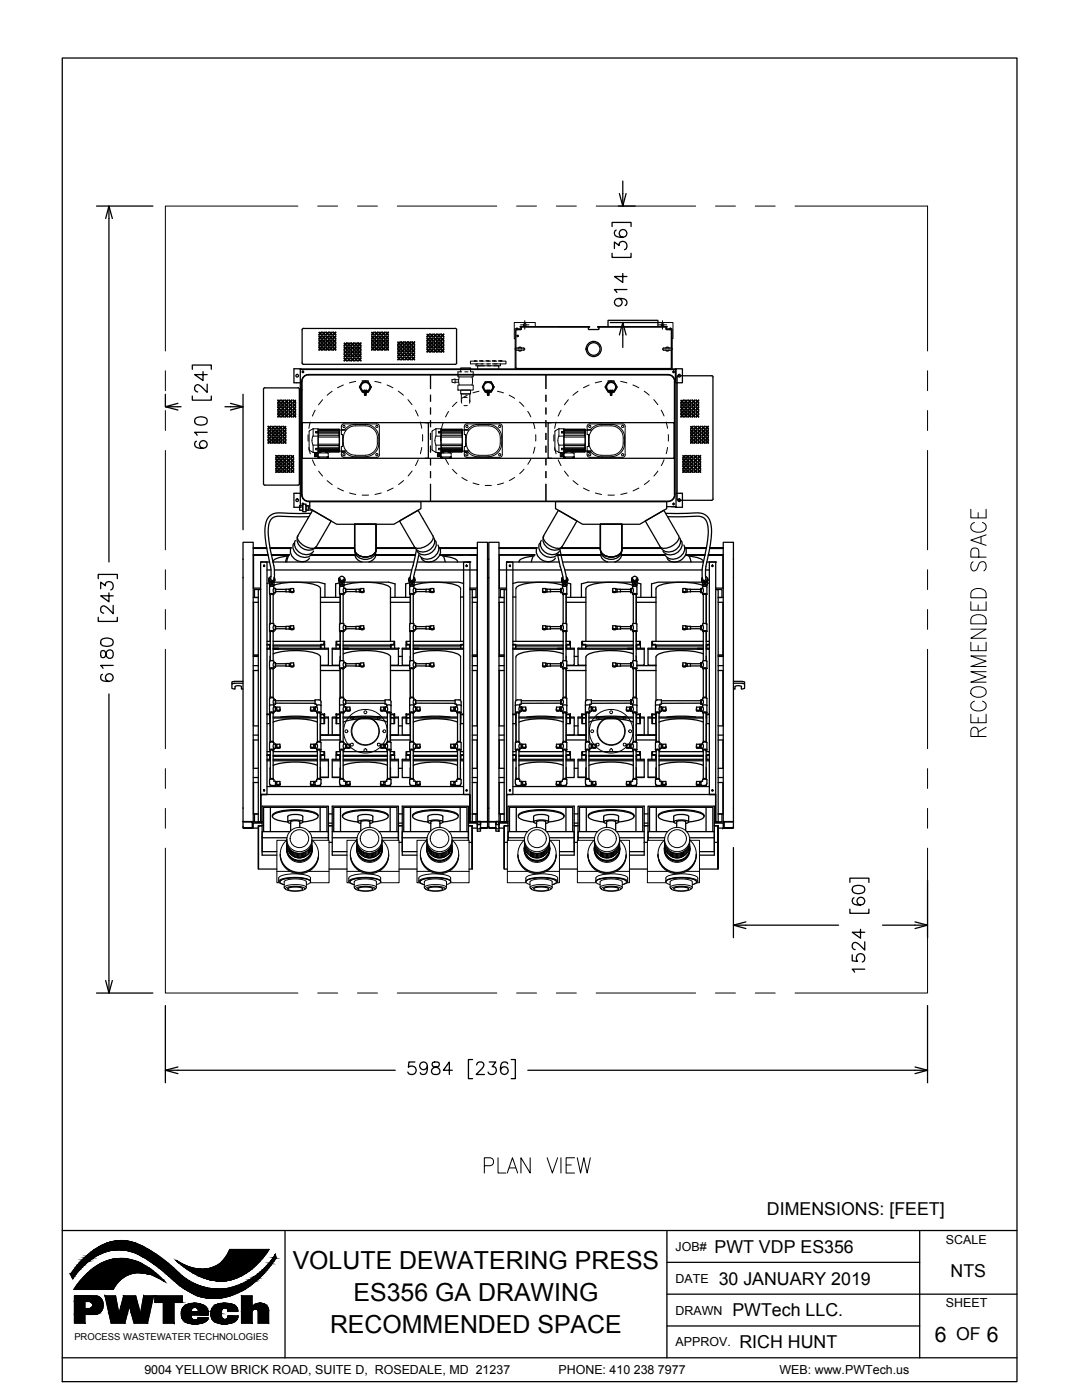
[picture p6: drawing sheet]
<svg xmlns="http://www.w3.org/2000/svg" width="216mm" height="279mm" viewBox="0 0 216 279" stroke-linecap="round" stroke-linejoin="round" font-family="sans-serif">
<defs><g id="words">
<text font-size="6.2" x="197.6" y="148.2" transform="rotate(-90 197.6 148.2)">RECOMMENDED SPACE</text>
<g font-size="5">
<text x="58.4" y="253.3">VOLUTE DEWATERING PRESS</text>
<text x="70.5" y="259.7">ES356 GA DRAWING</text>
<text x="65.8" y="266">RECOMMENDED SPACE</text>
</g>
<g font-size="4.3">
<text x="186.6" y="267.7">6</text>
<text x="196.9" y="267.7">6</text>
</g>
<g font-size="3.5">
<text x="153" y="242.4">DIMENSIONS: [FEET]</text>
<text x="142.6" y="250">PWT VDP ES356</text>
<text x="143.4" y="256.4">30 JANUARY 2019</text>
<text x="189.7" y="254.8">NTS</text>
<text x="146.2" y="262.7">PWTech LLC.</text>
<text x="147.6" y="269.1">RICH HUNT</text>
<text x="190.8" y="267.5">OF</text>
</g>
<g font-size="2.5">
<text x="134.8" y="249.6">JOB#</text>
<text x="188.7" y="248.2">SCALE</text>
<text x="134.8" y="256">DATE</text>
<text x="134.8" y="262.3">DRAWN</text>
<text x="188.7" y="260.8">SHEET</text>
<text x="134.8" y="268.7">APPROV.</text>
<text x="28.8" y="274.2">9004 YELLOW BRICK ROAD, SUITE D, ROSEDALE, MD 21237</text>
<text x="111.4" y="274.2">PHONE: 410 238 7977</text>
<text x="155.5" y="274.2">WEB: www.PWTech.us</text>
</g>
<text font-size="1.9" x="14.8" y="267.3">PROCESS WASTEWATER TECHNOLOGIES</text>
</g></defs>
<!-- layer: HIDDEN -->
<g fill="none" stroke="#000" stroke-width=".2">
<path d="M64.4 79.8l-.8 1M66.3 78.1l-1 .8M68.5 76.8l-1.1 .6M71 76.1l-1.3 .3M72.2 76h1.3M74.8 76.1l1.2 .3M77.2 76.8l1.2 .6M79.5 78.1l1 .8M81.4 79.8l.8 1M85.9 74.8v2.8M85.9 78.8v1.3M90.2 75.8l.6-.2v.8l-.6-.1z"/>
<path d="M90.8 75.8h.7M90.8 76.3h.7M91.4 76.8h3v1.1h-3zM91.6 75.2l-.1 .8 .1 .8M91.9 77.9h2v.7h-2zM91.9 73.7v.5M92.1 74.2h-.7v1h3v-1h-.4M92.1 79.8v.7M92.6 79.4h.6M92.8 74.2h.6M93.2 78.9l-1.1 .6M93.7 79.8v.7"/>
<path d="M93.7 78.6v1.5M93.8 78.6h-1.7v1.5M93.9 73.7v.5M94.2 75.2l.1 .8-.1 .8M95 72.1h-1.1v.5h1.5M95 72l-.3 .1h.7M95.6 78.1l-1.2 .3M95.7 72.1h.9M95.7 72h.6M96 72.6h.6M96.3 72.6h-1.3v.4h1.6M96.8 77.9h1.2"/>
<path d="M96.9 72.1h.7M96.9 72h.7M96.9 72.6h.7M97.3 72.6h.6M97.3 72.1h.6M97.3 73h.6M98.2 72.6h1.7v.4h-1.4M98.2 72.1h1M98.2 72h.6M98.5 72.6h.7M99.3 78.1l1.2 .3M99.5 72.1h1.5v.5h-1.2"/>
<path d="M99.5 72h.7l-.4 .1M101.6 78.9l1.1 .6M108.9 74.8v2.8M108.9 78.8v1.3M109 74.8v2.8M109 78.8v1.3M113.4 79.8l-.8 1M115.3 78.1l-1 .8M117.6 76.8l-1.2 .6M120 76.1l-1.2 .3M121.3 76h1.3M123.8 76.1l1.3 .3"/>
<path d="M126.3 76.8l1.2 .6M128.5 78.1l1 .8M130.5 79.8l.8 1M61.5 86.8v1.3M61.6 89.3l.3 1.3M61.9 84.2l-.3 1.3M62.3 91.8l.6 1.1M62.9 81.9l-.6 1.1M63.6 94l.8 1M65.3 95.9l1 .8M67.4 97.4l1.1 .6M69.7 98.4l1.3 .3"/>
<path d="M72.3 98.8h1.3M76.1 98.4l-1.3 .3M78.4 97.4l-1.1 .6M80.5 95.9l-1 .8M82.2 94l-.8 1M82.9 81.9l.5 1.1M83.5 91.8l-.6 1.1M83.9 84.2l.3 1.3M84.2 89.3l-.3 1.3M84.3 86.7v1.3M85.9 81.4v1.3M85.9 86.5v1.2"/>
<path d="M85.9 91.5v1.3M85.9 96.6v3.4M85.9 83.9v1.3M85.9 89v1.3M85.9 94.1v1.3M87.9 86.8v1.2M88.1 89.3l.3 1.2M88.4 84.3l-.3 1.3M88.9 91.6l.6 1.1M89.5 82.1l-.6 1.1M90.3 93.7l.9 .9M91.2 80.3l-.9 .8"/>
<path d="M92.2 95.3l1 .6M92.6 80.9h.6M94.4 96.4l1.2 .3M96.8 96.9h1.2M100.5 96.4l-1.2 .3M102.7 95.3l-1.1 .6M103.7 80.2l.8 .9M104.6 93.6l-.9 .9M105.3 82.1l.6 1.1M105.9 91.6l-.6 1.1M106.4 84.3l.3 1.2M106.7 89.2l-.3 1.2"/>
<path d="M106.9 86.8v1.2M108.9 81.4v1.3M108.9 86.5v1.2M108.9 91.5v1.3M108.9 96.6v3.4M108.9 83.9v1.3M108.9 89v1.3M108.9 94.1v1.3M109 81.4v1.3M109 86.5v1.2M109 91.5v1.3M109 96.6v3.4"/>
<path d="M109 83.9v1.3M109 89v1.3M109 94.1v1.3M110.5 86.8v1.3M110.7 89.3l.3 1.3M111 84.2l-.3 1.3M111.4 91.8l.6 1.1M112 81.9l-.6 1.1M112.6 94l.8 1M114.3 95.9l1 .8M116.4 97.4l1.2 .6M118.8 98.4l1.2 .3"/>
<path d="M121.3 98.8h1.3M125.1 98.4l-1.2 .3M127.5 97.4l-1.2 .6M129.6 95.9l-1 .8M131.3 94l-.8 1M131.9 81.9l.6 1.1M132.5 91.8l-.5 1.1M132.9 84.2l.3 1.3M133.2 89.3l-.3 1.3M133.3 86.7v1.3M50.5 110.8h2.5M87.7 110.8h2.2"/>
<path d="M91.2 110.8h1.2M93.7 110.8h1.5M136.8 110.8h3.9M141.3 110.8h3M50.5 130.7h1M94.2 130.7h1M99.6 130.7h1M143.3 130.7h1"/>
<circle cx="69.1" cy="145.9" r=".29"/>
<circle cx="70.2" cy="148.6" r=".29"/>
<circle cx="70.2" cy="143.2" r=".29"/>
<circle cx="72.9" cy="145.9" r="2.8"/>
<circle cx="72.9" cy="145.9" r="2.7"/>
<circle cx="72.9" cy="142.1" r=".29"/>
<circle cx="72.9" cy="145.9" r="4.4"/>
<circle cx="72.9" cy="149.7" r=".29"/>
<circle cx="75.6" cy="143.2" r=".29"/>
<circle cx="75.6" cy="148.6" r=".29"/>
<circle cx="76.7" cy="145.9" r=".29"/>
<circle cx="118.2" cy="145.9" r=".29"/>
<circle cx="119.3" cy="148.6" r=".29"/>
<circle cx="119.3" cy="143.2" r=".29"/>
<circle cx="122" cy="145.9" r="2.8"/>
<circle cx="122" cy="145.9" r="2.7"/>
<circle cx="122" cy="145.9" r="4.4"/>
<circle cx="122" cy="142.1" r=".29"/>
<circle cx="122" cy="149.7" r=".29"/>
<circle cx="124.6" cy="143.2" r=".29"/>
<circle cx="124.6" cy="148.6" r=".29"/>
<circle cx="125.7" cy="145.9" r=".29"/>
</g>
<!-- layer: MAIN PROCESS EQUIPMENT -->
<g fill="none" stroke="#000" stroke-width=".25">
<path d="M52.8 77.4h6.7M52.8 77.4l-.2 .2v19.1l.2 .1h6.7M55.4 79.8l.3 .3 .2-.3-.2 .3 .2 .3-.2-.2-.3 .2 .2-.3zM56.2 79.9l.3 .2 .1-.2M56.3 79.8l.1 .3-.1 .3M56.7 79.8v.1M56.7 79.9l-.2 .2 .2 .2M57 79.8l.2 .3 .3-.3-.2 .3 .2 .3-.3-.2-.2 .2 .1-.3zM57.7 79.8l.3 .3 .2-.3-.2 .3 .2 .3-.2-.2-.3 .2 .2-.3zM58.5 79.9l.2 .2-.2 .2M58.9 79.9l-.2 .2-.2-.2M59 79.9l-.2 .2 .2 .2"/>
<path d="M59.5 77.4l.3 .2M59.7 77.7v18.9M60 73.6h-1.3v2.8h1.2M60.2 76.1v22.6M60.2 76.1a1.37 1.37 0 0 1 1.4-1.4h71.7a1.33 1.33 0 0 1 1.3 1.4l.1 22.6a1.37 1.37 0 0 1-1.4 1.4h-71.7a1.37 1.37 0 0 1-1.4-1.4M60.8 75.1l.8-.3h71.7a1.27 1.27 0 0 1 1.3 1.3v22.6a1.3 1.3 0 0 1-1.3 1.3h-71.7a1.3 1.3 0 0 1-1.3-1.3v-22.6v-.4zM63.6 67.5l.2-.2-.1-.2 .2 .2 .2-.2-.2 .2 .3 .2M63.7 69.4l.2 .2 .2-.2-.2 .2 .2 .2-.2-.1-.2 .1 .1-.2zM63.7 68.6l.2 .2 .2-.2-.2 .2 .2 .3-.2-.2-.2 .2 .1-.3zM63.7 67.5l.2-.1 .2 .1M63.7 66.3l.2 .2 .2-.2-.2 .2 .2 .3-.2-.2-.2 .2 .1-.3-.2-.1M63.7 68.3l.2-.2 .2 .2"/>
<path d="M63.7 68.3l.1-.2-.1-.3 .2 .2 .2-.2-.2 .3 .2 .2M64.4 67.1l.2 .2-.2 .2M64.4 67.9l.2 .2-.2 .2M64.4 68.6l.2 .2-.2 .2M64.4 66.4l.2 .1-.2 .3M64.4 69.4l.2 .2-.2 .2M64.4 69.4l.2 .2 .3-.2-.2 .2 .2 .2-.3-.1-.2 .1M64.4 67.9l.2 .1 .3-.2-.2 .3 .1 .2M64.4 68.6l.2 .2 .3-.2-.2 .2 .2 .3-.3-.2-.2 .1M64.4 68.3h.1M64.4 67.1l.2 .2 .3-.2-.2 .2 .2 .2M64.4 66.3l.2 .2 .3-.2-.2 .2 .2 .3-.3-.2-.2 .1"/>
<path d="M64.4 67.5l.2-.1 .3 .1M64.4 68.3l.2-.2 .2 .2M65.1 67.1l.2 .2-.2 .2M65.1 67.9l.2 .2-.2 .2M65.1 68.6l.2 .2-.2 .2M65.1 66.4l.2 .1-.2 .3M65.1 69.4l.2 .2-.2 .2M65.1 68.3h.1M65.1 69v.1M65.1 66.7v.1M65.1 67.5v.1M65.1 69.8h.1"/>
<path d="M65.1 69.4h.1M65.1 67.8v.1M65.1 68.6h.1M65.1 67.1h.1M65.1 66.3h.1M65.1 69.1l.2-.2 .2 .2M65.1 67.6l.2-.2 .2 .2M65.1 66.8l.2-.2 .2 .2M65.1 68.3l.2-.2 .2 .2M65.1 69.3l.2 .3 .2-.3M65.1 68.6l.2 .2 .2-.2M65.1 66.3l.2 .2 .2-.2"/>
<path d="M65.1 67.1l.2 .2 .2-.2M65.1 67.8l.2 .2 .2-.2M65.1 69.9l.2-.2 .2 .2M65.5 69.4l-.1 .2 .1 .2M65.5 67.8l-.1 .3 .1 .2M65.5 68.6l-.1 .2 .1 .3M65.5 66.3l-.1 .2 .1 .3M65.5 67.1l-.1 .2 .2 .2M65.6 67.5l-.1 .1M65.8 67.5l.2-.2-.2-.2 .2 .2 .2-.2-.1 .2 .2 .2M65.8 67.5l.2-.1 .3 .1M65.8 69.4l.2 .2 .3-.2-.2 .2 .2 .2-.3-.1-.2 .1 .2-.2z"/>
<path d="M65.8 68.6l.2 .2 .3-.2-.2 .2 .2 .3-.3-.2-.2 .2 .2-.3zM65.8 66.3l.2 .2 .3-.2-.2 .2 .2 .3-.3-.2-.2 .2 .2-.3zM65.8 68.3l.2-.2 .2 .2M65.8 68.3l.2-.2-.2-.3 .2 .2 .3-.2-.2 .3 .1 .2M66.5 67.5l.2-.2-.2-.2 .2 .2 .3-.2-.2 .2 .2 .2M66.5 69.4l.2 .2 .3-.2-.2 .2 .2 .2-.3-.1-.2 .1 .2-.2zM66.5 68.6l.2 .2 .3-.2-.2 .2 .2 .3-.3-.2-.2 .2 .2-.3zM66.5 66.3l.2 .2 .3-.2-.2 .2 .2 .3-.3-.2-.2 .2 .2-.3zM66.5 67.5l.2-.1 .3 .1M66.5 68.3l.2-.2 .3 .2M66.6 68.3l.1-.2-.2-.3 .2 .2 .3-.2-.2 .3 .2 .2M68.7 70.8l.2 .2-.2 .2"/>
<path d="M68.7 70l.2 .2-.2 .2M68.7 69.3l.2 .2-.2 .2M68.7 68.5l.2 .2-.2 .2M68.7 71.6l.2 .2-.2 .2M68.7 70l.2 .2 .3-.2-.2 .2 .2 .3-.3-.2-.2 .1M68.7 70.8l.2 .2 .3-.2-.2 .2 .2 .2-.3-.1-.2 .1M68.7 69.3l.2 .1 .3-.2-.2 .3 .2 .2-.3-.2-.2 .2M68.7 68.9l.2-.1 .3 .1M68.7 72h.1M68.7 71.5v.1M68.7 71.5l.2 .2 .2-.2M68.7 68.5l.2 .2 .3-.2"/>
<path d="M68.7 72l.2-.2 .2 .2M69.1 71.5l.1 .1M69.2 68.5l-.2 .2 .2 .2M69.2 71.6l-.2 .2 .2 .2M69.2 72h-.1M69.4 71.6l.2 .2-.2 .2M69.4 68.5l.2 .2-.2 .2M69.4 70l.2 .2 .3-.2-.2 .2 .2 .3-.3-.2-.2 .2 .2-.3zM69.4 70.7l.2 .3 .3-.3-.2 .3 .2 .2-.3-.1-.2 .1 .2-.2zM69.4 69.2l.2 .2 .3-.2-.2 .3 .2 .2-.3-.2-.2 .2 .2-.2zM69.4 68.9l.2-.1 .3 .1M69.4 68.5l.2 .2 .3-.2"/>
<path d="M69.4 72h.1M69.4 71.5l.2 .2 .2-.2M69.4 72l.2-.2 .2 .2M69.4 71.5v.1M69.8 71.5l.1 .1M69.9 72h-.1M69.9 71.6l-.2 .2 .2 .2M69.9 68.5l-.2 .2 .2 .2M70.1 71.6l.2 .2-.2 .2M70.1 70l.2 .2-.2 .2M70.1 69.3l.2 .2-.2 .2M70.1 70.8l.2 .2-.2 .2"/>
<path d="M70.1 68.5l.2 .2-.2 .2M70.2 71.5h.1M70.1 70l.2 .2 .3-.2-.2 .2 .2 .3-.3-.2-.2 .1M70.1 70.8l.2 .2 .3-.2-.2 .2 .2 .2-.3-.1-.2 .1M70.1 68.9l.2-.1 .3 .1M70.1 69.3l.2 .1 .3-.2-.2 .3 .2 .2-.3-.2-.2 .2M70.1 68.5l.2 .2 .3-.2M70.1 72h.1M70.1 71.5l.2 .2 .2-.2M70.1 72l.2-.2 .2 .2M70.6 71.5v.1M70.6 68.5l-.2 .2 .2 .2"/>
<path d="M70.6 71.6l-.2 .2 .2 .2M70.6 72h.1M70.8 70.8l.2 .2-.2 .2M70.8 71.6l.2 .2-.2 .2M70.8 70l.2 .2-.2 .2M70.8 69.3l.2 .2-.2 .2M70.8 68.5l.2 .2-.2 .2M70.8 69.7l.3-.2 .1 .2M70.9 71.5h.1M70.8 70.4l.3-.1 .1 .2M70.8 71.2l.3-.1 .1 .1M70.8 68.9l.3-.1 .1 .2"/>
<path d="M70.8 72h.1M70.8 72l.3-.2 .1 .2M70.8 71.5l.3 .2 .1-.2M71.2 70l-.1 .2-.3-.2M71.2 70.7l-.1 .3-.3-.2M71.2 69.2l-.1 .2-.3-.1M71.2 68.5l-.1 .2-.3-.2M71.3 71.5v.1M71.3 70l-.2 .2 .2 .3M71.3 70.7l-.2 .3 .2 .2M71.3 69.2l-.2 .3 .2 .2M71.3 68.5h.1"/>
<path d="M71.3 71.6l-.2 .2 .2 .2M71.3 68.5l-.2 .2 .2 .2M71.3 68.9v.1M71.3 72h.1M71.5 71.6l.2 .2-.2 .2M71.5 68.5l.2 .2-.2 .2M71.5 70l.3 .2 .2-.2-.2 .2 .2 .3-.2-.2-.3 .2 .2-.3zM71.5 70.7l.3 .3 .2-.3-.2 .3 .2 .2-.2-.1-.3 .1 .2-.2zM71.5 68.5l.3 .2 .2-.2M71.5 69.2l.3 .2 .2-.2-.2 .3 .2 .2-.2-.2-.3 .2 .2-.2zM71.5 68.9l.3-.1 .2 .1M71.5 72h.1"/>
<path d="M71.6 71.5l.2 .2 .2-.2M71.6 72l.2-.2 .2 .2M71.6 71.5l-.1 .1M72 71.5v.1M72 68.5l-.2 .2 .2 .2M72 71.6l-.2 .2 .2 .2M72 72h.1M72.3 76.3l-.6 1 .7 .9M72.3 78.3h1.1M72.3 76.2h1.1M72.4 76.2h-.1M72.6 78.2l.1-.3h.4l.1 .3"/>
<path d="M72.6 78.2l.6 .1M72.6 78.2a1.03 1.03 0 0 1-.5-1.6 1.03 1.03 0 0 1 1.6 0 1.03 1.03 0 0 1-.5 1.6M72.7 78.3l.1 .6h.2l.1-.6M72.8 78.5h.2M72.9 78.4h.1zM72.9 78.8h.1zM72.9 78.6h.1zM72.9 78.5h.1M73.2 78.3h.1M73.2 78.2v.1M73.5 76.2h.1M73.5 76.3l.6 .9"/>
<path d="M74.1 77.2v.1M74.1 77.3l-.6 .9M74.1 68.6l.3 .2-.3 .2M74.1 67.9l.3 .2-.3 .2M74.1 67.1l.3 .2-.3 .2M74.1 66.4l.3 .1-.3 .3M74.1 69.4l.3 .2-.3 .2M74.2 68.3h.1M74.2 69v.1M74.2 66.7v.1M74.2 67.5v.1M74.2 69.8h.1"/>
<path d="M74.2 69.4h.1M74.2 67.8v.1M74.2 68.6h.1M74.2 67.1h.1M74.2 69.3l.2 .3 .3-.2-.3 .2 .3 .2-.3-.1-.2 .2M74.2 67.8l.2 .2 .3-.2-.3 .3 .2 .2M74.2 68.6l.2 .2 .3-.2-.3 .2 .3 .3-.3-.2-.2 .2M74.2 66.3l.2 .2 .3-.2-.3 .2 .3 .3-.3-.2-.2 .2M74.2 67.1l.2 .2 .3-.2-.3 .2 .3 .2M74.2 68.3l.2-.2 .2 .2M74.7 67.5l-.3-.1-.2 .2M74.9 67.5l.2-.2-.2-.2 .2 .2 .3-.2-.2 .2 .2 .2"/>
<path d="M74.9 69.4l.2 .2 .3-.2-.2 .2 .2 .2-.3-.1-.2 .1 .2-.2zM74.9 68.6l.2 .2 .3-.2-.2 .2 .2 .3-.3-.2-.2 .2 .2-.3zM74.9 66.3l.2 .2 .3-.2-.2 .2 .2 .3-.3-.2-.2 .2 .2-.3zM74.9 67.5l.2-.1 .3 .1M74.9 68.3l.2-.2 .2 .2M74.9 68.3l.2-.2-.2-.3 .2 .2 .2-.2-.1 .3 .1 .2M75.6 67.5l.2-.2-.2-.2 .2 .2 .3-.2-.2 .2 .2 .2M75.6 69.4l.2 .2 .3-.2-.2 .2 .2 .2-.3-.1-.2 .1 .2-.2zM75.6 68.6l.2 .2 .3-.2-.2 .2 .2 .3-.3-.2-.2 .2 .2-.3zM75.6 66.3l.2 .2 .3-.2-.2 .2 .2 .3-.3-.2-.2 .2 .2-.3zM75.6 67.5l.2-.1 .3 .1M75.6 68.3l.2-.2 .2 .2"/>
<path d="M75.6 68.3l.2-.2-.2-.3 .2 .2 .3-.2-.2 .3 .1 .2M76.3 67.5l.2-.1 .2 .2M76.3 68.3l.2-.2 .2 .2M76.7 69.3l-.2 .3-.2-.2 .2 .2-.2 .2 .2-.1 .2 .2M76.7 67.8l-.2 .2-.2-.2 .2 .3-.2 .2M76.7 68.6l-.2 .2-.2-.2 .2 .2-.2 .2 .2-.1 .2 .2M76.7 66.3l-.2 .2-.2-.1 .2 .1-.2 .3 .2-.2 .2 .2M76.7 67.1l-.2 .2-.2-.2 .2 .2-.2 .2M76.8 69.4h.1M76.8 67.8v.1M76.8 68.6h.1M76.8 67.1h.1"/>
<path d="M76.8 66.3h.1M76.8 67.9l-.2 .2 .2 .2M76.8 67.1l-.2 .2 .2 .2M76.8 68.6l-.2 .2 .2 .2M76.8 69.4l-.2 .2 .2 .2M76.8 66.4l-.2 .1 .2 .3M76.8 69v.1M76.8 66.7v.1M76.8 69.8h.1M77 67.5l.3-.1 .1 .2M77 68.3l.3-.2 .1 .2M77.5 67.9l-.2 .2 .2 .2"/>
<path d="M77.5 67.1l-.2 .2 .2 .2M77.5 66.4l-.2 .1 .2 .3M77.5 68.6l-.2 .2 .2 .2M77.5 69.4l-.2 .2 .2 .2M77.5 69.4l-.2 .2-.3-.2 .2 .2-.2 .2 .3-.1 .2 .1M77.5 67.9l-.2 .1-.3-.2 .2 .3-.1 .2M77.5 68.6l-.2 .2-.3-.2 .2 .2-.2 .3 .3-.2 .2 .1M77.5 66.3l-.2 .2-.3-.2 .2 .2-.2 .3 .3-.2 .2 .1M77.5 67.1l-.2 .2-.3-.2 .2 .2-.2 .2M77.5 67.5v.1M79.4 69.8l.2 .2-.2 .3 .2-.2 .2 .2-.1-.3 .2-.2M79.4 69.1l.2 .2-.2 .2"/>
<path d="M79.4 71.3l.2 .2 .3-.2-.2 .2 .2 .3-.3-.2-.2 .2 .2-.3zM79.4 70.5l.2 .2 .3-.2-.2 .3 .2 .2-.3-.2-.2 .2 .2-.2zM79.4 69.5l.2-.2 .3 .2M79.4 69l.2 .2 .3-.2M79.4 68.2l.2 .3 .3-.3-.2 .3 .2 .2-.3-.1-.2 .1 .2-.2-.2-.2M79.4 69.8l.2 .2 .2-.2M79.4 69.8h.1M79.8 69.8h.1M79.9 69.1l-.2 .2 .2 .2M80.1 69.8l.2 .2-.2 .3M80.1 69.1l.2 .2-.2 .2 .2-.2 .2 .2M80.1 69.5h.1"/>
<path d="M80.1 71.3l.2 .2 .3-.2M80.1 70.5l.2 .2 .3-.1M80.1 69l.2 .2 .3-.2M80.1 68.2l.2 .3 .3-.2M80.1 71.3l.2 .2-.2 .3M80.1 69.8l.2 .2 .2-.2M80.1 70.5l.2 .3-.2 .2M80.1 69h.1M80.1 68.2l.2 .3-.2 .2M80.5 69.8h.1M80.6 69.8l-.2 .2 .2 .2M80.6 70.6l-.2 .2 .2 .2"/>
<path d="M80.6 69.1l-.2 .2 .2 .2M80.6 68.3l-.2 .2 .2 .2M80.6 71.4l-.2 .1 .2 .3M80.6 70.2l-.3-.1-.2 .2M80.6 71l-.3-.2-.2 .2M80.6 68.7l-.3-.1-.2 .1M80.6 69.5h-.1M80.6 71.7l-.3-.1-.2 .2M80.8 69.8l.2 .2-.1 .3 .1-.2 .3 .2-.2-.3 .2-.2M80.8 69.1l.2 .2-.2 .2M80.8 71.3l.2 .2 .3-.2-.2 .2 .2 .3-.3-.2-.2 .2 .2-.3zM80.8 70.5l.2 .2 .3-.2-.2 .3 .2 .2-.3-.2-.2 .2 .2-.2z"/>
<path d="M80.8 68.2l.2 .3 .3-.3-.2 .3 .2 .2-.3-.1-.2 .1 .2-.2zM80.8 69l.2 .2 .3-.2M80.8 69.5l.2-.2 .3 .2M80.8 69.8h.1M80.9 69.8l.1 .2 .3-.2M81.3 69.8h.1M81.3 69.1l-.2 .2 .2 .2M81.5 69.8l.2 .2-.2 .3 .3-.2 .2 .2-.2-.3 .2-.2M81.5 69.1l.2 .2-.2 .2M81.5 69.5l.3-.2 .2 .2M81.5 71.3l.3 .2 .2-.2-.2 .2 .2 .3-.2-.2-.3 .2 .2-.3zM81.5 70.5l.3 .2 .2-.2-.2 .3 .2 .2-.2-.2-.3 .2 .2-.2z"/>
<path d="M81.5 68.2l.3 .3 .2-.3-.2 .3 .2 .2-.2-.1-.3 .1 .2-.2zM81.5 69l.3 .2 .2-.2M81.6 69.8l.2 .2 .2-.2M81.6 69.8h-.1M82 69.8h.1M82 69.1l-.2 .2 .2 .2M82.2 71.4l.2 .1-.2 .3M82.2 70.6l.2 .2-.2 .2M82.2 69.8l.2 .2-.2 .2M82.2 69.1l.2 .2-.2 .2M82.2 68.3l.2 .2-.2 .2M82.2 70.2l.1 .1"/>
<path d="M82.2 71h.1M82.2 68.7h.1M82.2 69.5h.1M82.2 71.7l.1 .1M82.3 71.3l.2 .2 .2-.2M82.3 70.3l.2-.2 .2 .2M82.3 70.5l.2 .2 .2-.2M82.3 71l.2-.2 .2 .2M82.3 68.2l.2 .3 .2-.3M82.3 69l.2 .2 .2-.2M82.3 68.7l.2-.1 .2 .1M82.3 69.5l.2-.2 .2 .2"/>
<path d="M82.3 71.8l.2-.2 .2 .2M82.3 71.3h-.1M82.3 69.8l.2 .2 .2-.2M82.3 70.5l-.1 .1M82.3 69h-.1M82.3 68.2l-.1 .1M82.7 71.3l-.2 .2 .2 .3M82.7 69.8h.1M82.7 70.5l-.2 .3 .2 .2M82.7 68.2l-.2 .3 .2 .2M82.7 69h.1M82.7 69.8l-.2 .2 .2 .3"/>
<path d="M82.7 69.1l-.2 .2 .2 .2M85.2 69.7l.2 .2 .3-.2-.2 .3 .2 .2-.3-.2-.2 .2 .2-.2zM85.2 67.4l.2 .2 .3-.2-.2 .3 .2 .2-.3-.1-.2 .1 .2-.2zM85.3 68.2l.1 .3-.1 .2M85.3 69.5l.1-.3-.2-.2 .2 .2 .3-.2-.2 .2 .2 .3M85.3 66.7l.1 .2 .3-.2-.2 .3 .2 .2-.3-.2-.2 .2 .2-.2-.2-.3M85.3 68.7l.1-.2 .3 .2M85.3 68.2l.1 .2 .3-.2M85.3 69.5l.1-.2 .3 .2M85.7 68.2l-.2 .3 .2 .2M85.9 69.7l.3 .2 .2-.2-.2 .3 .2 .2-.2-.2-.3 .2 .2-.2zM85.9 67.4l.3 .2 .2-.2-.2 .3 .2 .2-.2-.1-.3 .1 .2-.2z"/>
<path d="M85.9 66.7l.3 .2 .2-.2-.2 .3 .2 .2-.2-.2-.3 .2 .2-.2zM86 68.2l.2 .2 .2-.2M86 68.7l.2-.2 .2 .2M86 69.5l.2-.2 .2 .2M86 68.2l.1 .3-.1 .2M86 69.5l.1-.3-.2-.2 .3 .2 .2-.2-.2 .2 .2 .3M86.4 68.2l-.2 .3 .2 .2M86.7 69.5l.2-.2 .2 .2M86.7 68.2l.2 .2 .2-.2-.2 .3 .2 .2M86.7 68.7l.2-.2 .2 .2M86.7 68.2l.1 .3-.1 .2M87.1 68.2v.1"/>
<path d="M87.1 69l-.2 .2 .2 .2M87.1 69.8l-.2 .2 .2 .2M87.1 67.5l-.2 .2 .2 .2M87.1 66.7l-.2 .3 .2 .1M87.1 69.8l-.2 .1-.3-.1 .2 .2-.2 .2 .3-.2 .2 .2M87.1 68.7h.1M87.1 69l-.2 .2-.3-.2 .2 .2-.1 .3M87.1 66.7l-.2 .2-.3-.2 .2 .3-.1 .2 .2-.2 .2 .1M87.1 67.5l-.2 .1-.3-.1 .2 .2-.2 .2 .3-.1 .2 .1M87.3 67.4l.3 .2 .3-.2-.3 .3 .3 .2-.3-.1-.3 .1 .2-.2zM87.3 69.7l.3 .2 .3-.2-.3 .3 .3 .2-.3-.2-.3 .2 .2-.2zM87.3 66.7l.3 .2 .3-.2-.3 .3 .3 .2-.3-.2-.3 .2 .2-.2z"/>
<path d="M87.4 68.2l.1 .3-.1 .2M87.4 69.5l.1-.3-.2-.2 .3 .2 .2-.2-.2 .2 .2 .3M87.4 69.5l.2-.2 .2 .2M87.4 68.7l.2-.2 .2 .2M87.4 68.2l.2 .2 .2-.2M87.8 68.2l-.2 .3 .2 .2M88.1 69.7l.2 .2 .3-.2-.3 .3 .3 .2-.3-.2-.2 .2 .1-.2zM88.1 66.7l.2 .2 .3-.2-.3 .3 .3 .2-.3-.2-.2 .2 .1-.2zM88.1 67.4l.2 .2 .3-.2-.3 .3 .3 .2-.3-.1-.2 .1 .1-.2zM88.1 68.2l.2 .2 .2-.2M88.1 68.7l.2-.2 .2 .2M88.1 69.5l.2-.2 .2 .2"/>
<path d="M88.1 68.2l.1 .3-.1 .2M88.1 69.5l.1-.3-.1-.2 .2 .2 .3-.2-.3 .2 .2 .3M88.5 68.2l-.2 .3 .2 .2M91.1 65.8v6.7M91.1 65.8l-.3-.2-30.3-.1-.2 .3v6.6l.2 .3h30.3l.3-.3M91.9 73.7v-.3h2v.3M96.8 76.4a1.03 1.03 0 0 1 1.5 .3 1.03 1.03 0 0 1-.6 1.5l-.1-.3h-.4l-.1 .3a1.03 1.03 0 0 1-.3-1.8zM96.8 76.3l-.5 .9 .5 1M96.8 76.2h1.2M96.8 78.2h.1M96.9 78.3h1.1M97.1 78.2v.1"/>
<path d="M97.2 78.3h.1M97.2 78.3l.1 .6h.2l.1-.6M97.4 78.5h.1M97.4 78.4h.1zM97.4 78.8h.1zM97.4 78.6h.1zM97.7 78.3h-.5M97.7 78.2v.1M98 76.3l.6 .9-.6 1M121.3 76.3l-.5 1 .6 .9M121.4 76.2h1.2M121.4 78.3h1.1"/>
<path d="M121.4 76.2h-.1M121.6 78.2l.1-.3h.5l.1 .3M121.6 78.2l.6 .1M121.6 78.2a1.03 1.03 0 0 1-.5-1.6 1.03 1.03 0 0 1 1.7 0 1.03 1.03 0 0 1-.5 1.6M121.7 78.3l.1 .6h.2l.2-.6M121.9 78.5h.1M121.9 78.4h.1h-.1M121.9 78.8h.1h-.1M121.9 78.6h.1l-.1 .1M122.3 78.2l-.1 .1M122.6 76.3l.5 .9-.6 1M134.8 73.7v-.1h1.4v1.4"/>
<path d="M135.4 75h6.6l.3 .2-.1 24.5-.2 .1h-6.6M135.4 75l-.3 .2v24.4l.3 .2M135.8 79.9l.3 .2-.3 .2M135.9 79.9l.2 .2 .3-.2M136.4 79.9l-.2 .2 .2 .2M136.6 79.8l.3 .3 .2-.3-.2 .3 .2 .3-.2-.2-.3 .2 .2-.3zM137.4 79.8l.2 .3 .3-.3-.2 .3 .2 .3-.3-.2-.2 .2 .2-.3zM138.1 79.9l.2 .2-.2 .2M138.2 79.9l.2 .2 .2-.2M138.2 79.8v.1M138.6 79.8l-.1 .3 .1 .3M138.9 79.9l.2 .2-.2 .2"/>
<path d="M138.9 79.9l.2 .2 .3-.2-.2 .2 .2 .3-.3-.2-.2 .1M53.5 85.1l.2 .2-.2 .2M53.5 86.5l.2 .2 .3-.2-.2 .3 .2 .2-.3-.2-.2 .2 .2-.2zM53.5 87.7l.2-.2 .3 .2M53.5 87.9l.2 .2 .3-.2-.2 .3 .2 .2-.3-.2-.2 .2 .2-.2zM53.5 85.8l.2 .2 .3-.2-.2 .3 .2 .2-.3-.2-.2 .2 .2-.2zM53.5 85.1l.2 .2 .3-.2M53.5 85.5v.1M53.5 87.2l.2 .2 .2-.2M53.5 85.6l.2-.2 .2 .2M53.5 87.2l.2 .3-.2 .2M53.9 87.2l-.1 .3 .2 .2"/>
<path d="M54 85.5l-.1 .1M54 85.1l-.2 .2 .2 .2M54.3 87.3l.1 .2-.1 .2 .2-.2 .2 .2M54.3 85.1l.1 .2-.1 .2M54.3 85.5v.1M54.3 87.7h.1M54.3 87.2l.2 .2 .2-.2M54.3 88.4l.2-.2 .2 .2M54.3 85.6l.2-.2 .2 .2M54.3 85.8l.2 .2 .2-.2M54.3 87l.2-.2 .2 .2M54.3 87.9l.2 .2 .2-.2"/>
<path d="M54.3 86.3l.2-.2 .2 .2M54.3 86.5l.2 .2 .2-.2M54.3 85.8l.1 .3-.1 .2M54.3 85.1l.2 .2 .2-.2M54.3 86.5l.1 .3-.1 .2M54.3 87.2v.1M54.3 87.9l.1 .3-.1 .2M54.7 85.8l-.2 .3 .2 .2M54.7 85.1h.1M54.7 86.5l-.2 .3 .2 .2M54.7 87.2l-.2 .3 .3 .2M54.7 87.9l-.2 .3 .2 .2"/>
<path d="M54.7 85.5v.1M54.7 87.7h.1M54.8 85.1l-.3 .2 .3 .2M55 85.1l.2 .2-.2 .2M55 85.8l.3 .2 .2-.2-.2 .3 .2 .2-.2-.2-.3 .2 .2-.2zM55 85.1l.3 .2 .2-.2M55 85.5l.1 .1M55 86.5l.3 .2 .2-.2-.2 .3 .2 .2-.2-.2-.3 .2 .2-.2zM55 87.7l.3-.2 .2 .2M55 87.9l.3 .2 .2-.2-.2 .3 .2 .2-.2-.2-.3 .2 .2-.2zM55 91l.2 .2-.1 .2M55 93.8l.2 .2-.2 .2"/>
<path d="M55 90.9l.3 .2 .3-.2M55 94.2l.3-.1 .2 .2M55.1 87.2l.2 .2 .2-.2M55.1 85.6l.2-.2 .2 .2M55.1 87.2l.1 .3-.2 .2M55.1 93.8h-.1M55.1 93.8l.2 .2 .2-.2M55.1 92.1l.2-.2 .2 .2M55.1 91.4l.2-.2 .2 .2M55.4 82l.2 .3-.1 .2 .2-.2 .2 .2-.2-.2 .2-.3M55.4 81.3l.2 .2-.2 .2M55.4 82l.3 .2 .2-.2"/>
<path d="M55.4 82.7l.3 .2 .2-.2-.2 .3 .2 .2-.2-.2-.3 .2 .2-.2zM55.4 80.6l.3 .2 .2-.2-.2 .2 .2 .3-.2-.2-.3 .2 .2-.3zM55.4 81.7l.1 .1M55.5 87.2l-.2 .3 .2 .2M55.5 81.3l.2 .2 .2-.2M55.5 81.8l.2-.2 .2 .2M55.5 81.3h-.1M55.5 93.8h.1M55.5 85.5v.1M55.5 85.1l-.2 .2 .2 .2M55.5 93.8l-.1 .2 .1 .2M55.5 91.7l-.1 .2 .2 .2"/>
<path d="M55.5 91l-.1 .2 .2 .2M55.5 92.4l-.1 .2 .1 .2M55.5 93.1l-.1 .2 .1 .2M55.6 92.4l-.3 .1-.3-.1 .2 .2-.2 .2 .3-.2 .3 .2M55.6 93.1l-.3 .2-.3-.2 .2 .2-.2 .2 .3-.2 .3 .2M55.6 94.2h-.1M55.6 91.7l-.3 .1-.3-.2 .2 .3-.1 .2M55.8 85.1l.2 .2-.2 .2M55.8 85.8l.2 .2 .3-.2-.2 .3 .2 .2-.3-.2-.2 .2 .2-.2zM55.8 85.1l.2 .2 .3-.2M55.8 85.5v.1M55.8 86.5l.2 .2 .3-.2-.2 .3 .2 .2-.3-.2-.2 .2 .2-.2z"/>
<path d="M55.8 87.9l.2 .2 .3-.2-.2 .3 .2 .2-.3-.2-.2 .2 .2-.2zM55.8 87.7l.2-.2 .3 .2M55.8 92.4l.2 .2-.2 .2M55.8 93.8l.2 .2-.2 .2M55.8 93.1l.2 .2-.2 .2M55.8 91.7l.2 .2-.2 .2M55.8 91l.2 .2-.2 .2M55.8 91.7l.2 .1 .3-.2-.2 .3 .2 .2M55.8 92.1h.1M55.8 90.9l.2 .2 .3-.2M55.8 91.4h.1M55.8 92.4l.2 .1 .3-.1-.2 .2 .2 .2-.3-.2-.2 .2"/>
<path d="M55.8 93.1l.2 .2 .3-.2-.2 .2 .2 .2-.3-.2-.2 .2M55.8 94.2l.2-.1 .3 .1M55.8 85.6l.2-.2 .2 .2M55.8 87.2l.2 .2 .2-.2M55.8 87.2l.2 .3-.2 .2M55.8 93.8h.1M55.9 91.4l.1-.2 .3 .2M55.9 92.1l.1-.2 .3 .2M55.9 93.8l.1 .2 .3-.2M55.9 81.3h.1M55.9 81.3l-.2 .2 .2 .2M55.9 81.7v.1"/>
<path d="M56.2 81.3l.2 .2-.2 .2M56.2 82l.2 .3-.1 .2M56.2 81.7l.1 .1M56.2 87.2l-.1 .3 .2 .2M56.2 83.2l.3-.2 .1 .2M56.2 81.8l.3-.2 .1 .2M56.2 81.1l.3-.2 .1 .2M56.2 80.6l.3 .2 .1-.2M56.2 80.4l.3-.2 .1 .2M56.2 82.5l.3-.2 .1 .2M56.2 81.3l.3 .2M56.2 82.7l.3 .2 .1-.2"/>
<path d="M56.3 80.6l.1 .2-.1 .3M56.3 81.3h-.1M56.3 82l.2 .2 .1-.2M56.3 82.7l.1 .3-.1 .2M56.3 93.8h.1M56.3 85.5l-.1 .1M56.3 85.1l-.2 .2 .2 .2M56.3 91l-.2 .2 .2 .2M56.3 93.8l-.2 .2 .2 .2M56.5 81.5l.2 .2M56.5 85.1l.2 .2-.2 .2M56.5 85.9l.2 .2-.2 .2"/>
<path d="M56.5 88l.2 .2-.2 .2M56.5 86.6l.2 .2-.2 .2M56.5 87.3l.2 .2-.2 .2M56.5 86.2l.3-.1 .2 .1M56.6 85.1h.1M56.5 85.8l.3 .2 .2-.2M56.5 85.5l.1 .1M56.5 87l.3-.2 .2 .2M56.5 86.5l.3 .2 .2-.2M56.5 88.4l.3-.2 .2 .2M56.5 88l.3 .1 .2-.1M56.5 87.7l.3-.2 .2 .2"/>
<path d="M56.6 91l.2 .2-.2 .2M56.6 93.8l.2 .2-.2 .2M56.6 85.1l.2 .2 .2-.2M56.6 85.6l.2-.2 .2 .2M56.6 90.9l.2 .2 .3-.2M56.6 92.3l.2 .2 .3-.2-.2 .3 .2 .2-.3-.2-.2 .2 .2-.2zM56.6 93l.2 .3 .3-.3-.2 .3 .2 .2-.3-.2-.2 .2 .2-.2zM56.6 94.2l.2-.1 .3 .1M56.6 87.2l.2 .2 .2-.2M56.6 93.8l.2 .2 .2-.2M56.6 92.1l.2-.2 .2 .2M56.6 91.4l.2-.2 .2 .2"/>
<path d="M56.6 92.1l.2-.2-.2-.3 .2 .2 .3-.2-.2 .3 .1 .2M56.6 93.8h.1M56.6 81.3l-.1 .2M56.7 80.6h.1M56.7 81.3h.1M56.7 82h.1M56.7 82.7v.1M56.7 82.8l-.2 .2 .2 .2M56.7 82l-.2 .3 .2 .1M56.7 80.6l-.2 .2 .2 .2M56.7 81.3l-.2 .2M56.7 81v.1"/>
<path d="M56.7 80.3v.1M56.7 83.2h.1M56.7 82.5h.1M57 82l.1 .3-.1 .2 .2-.2 .3 .2-.2-.2 .1-.3M57 81.3l.1 .2-.1 .2M57 80.6l.2 .2 .3-.2-.2 .2 .2 .3-.3-.2-.2 .2 .1-.3zM57 82l.2 .2 .3-.2M57 82.7l.2 .2 .3-.2-.2 .3 .2 .2-.3-.2-.2 .2 .1-.2zM57 81.7v.1M57 87.2v.1M57 81.8l.2-.2 .2 .2M57 81.3l.2 .2 .2-.2"/>
<path d="M57 81.3h.1M57 93.8h.1M57 85.5v.1M57 85.1l-.2 .2 .2 .2M57 88l-.2 .2 .2 .2M57 85.9l-.2 .2 .2 .2M57 86.6l-.2 .2 .2 .2M57 87.3l-.2 .2 .2 .2M57.1 91l-.2 .2 .1 .2M57.1 93.8l-.2 .2 .2 .2M57.3 93.1l.2 .2-.2 .2M57.3 91l.2 .2-.2 .2"/>
<path d="M57.3 93.8l.2 .2-.2 .2M57.3 92.4l.2 .2-.2 .2M57.3 91.7l.2 .2-.2 .2M57.3 92.1h.1M57.3 91.4h.1M57.3 92.8h.1M57.3 94.2h.1M57.3 93.5h.1M57.4 92.8l.2-.2 .2 .2M57.4 92.4l.2 .1 .2-.1M57.4 92.1l.2-.2 .2 .2M57.4 93.6l.2-.3 .2 .3"/>
<path d="M57.4 91.6l.2 .2 .2-.2M57.4 90.9l.2 .2 .2-.2M57.4 91.4l.2-.2 .2 .2M57.4 94.3l.2-.2 .2 .2M57.4 93l.2 .3 .2-.3M57.4 90.9h-.1M57.4 91.6l-.1 .1M57.4 92.3l-.1 .1M57.4 93l-.1 .1M57.4 93.8l.2 .2 .2-.2M57.4 81.3h.1M57.4 81.3l-.1 .2 .1 .2"/>
<path d="M57.5 81.7l-.1 .1M57.7 82l.2 .3-.1 .2 .2-.2 .2 .2-.2-.2 .2-.3M57.7 81.3l.2 .2-.2 .2M57.7 80.6l.3 .2 .2-.2-.2 .2 .2 .3-.2-.2-.3 .2 .2-.3zM57.7 82l.3 .2 .2-.2M57.7 82.7l.3 .2 .2-.2-.2 .3 .2 .2-.2-.2-.3 .2 .2-.2zM57.7 81.7l.1 .1M57.8 81.8l.2-.2 .2 .2M57.8 81.3l.2 .2 .2-.2M57.8 81.3h-.1M57.8 92.1h.1M57.8 90.9h.1"/>
<path d="M57.8 91.6l-.2 .3 .2 .2M57.8 91.4h.1M57.8 92.3l-.2 .3 .2 .2M57.8 93l-.2 .3 .2 .2M57.8 93.8h.1M57.8 93.8l-.2 .2 .2 .2M57.8 91l-.2 .2 .2 .2M58.1 92.4l.2 .2-.2 .2M58.1 93.8l.2 .2-.2 .2M58.1 93.1l.2 .2M58.1 91.7l.2 .2-.2 .2M58.1 91l.2 .2"/>
<path d="M58.1 92.1h.1M58.1 91.7l.2 .1 .3-.2-.2 .3 .2 .2M58.1 91.4h.1M58.1 92.4l.2 .1 .3-.1-.2 .2 .2 .2-.3-.2-.2 .2M58.1 94.2l.2-.1 .3 .1M58.1 92.1l.2-.2 .2 .2M58.1 93.8l.2 .2 .2-.2M58.2 93.8h-.1M58.2 81.3h.1M58.2 81.7v.1M58.2 81.3l-.2 .2 .2 .2M58.3 93.3l-.2 .2"/>
<path d="M58.3 91.2l-.2 .2M58.3 93.3l.3-.3-.2 .3 .2 .2-.3-.2-.2 .2M58.3 91.2l.2 .2M58.5 82.8l.2 .2-.2 .2M58.5 81.3l.2 .2-.2 .2M58.5 80.6l.2 .2-.2 .2M58.5 82l.2 .3-.2 .1M58.5 81l.2-.1 .3 .1M58.5 80.6l.2 .2 .3-.2M58.5 80.3l.2-.1 .3 .1M58.5 81.7v.1M58.5 81.3h.1"/>
<path d="M58.5 82h.1M58.5 83.2l.2-.2 .3 .2M58.5 82.8l.2 .1 .3-.1M58.5 82.5l.2-.2 .3 .2M58.5 82l.2 .2 .3-.2M58.5 81.3l.2 .2 .2-.2M58.5 81.8l.2-.2 .2 .2M58.5 90.9l-.2 .2-.2-.2M58.6 93.8h.1M58.6 91l-.2 .2 .2 .2M58.6 93.8l-.2 .2 .2 .2M58.9 81.3h.1"/>
<path d="M59 81.7l-.1 .1M59 82.8l-.2 .2 .2 .2M59 82l-.2 .3 .2 .1M59 81.3l-.2 .2 .2 .2M59 80.6l-.2 .2 .2 .2M59.8 96.6l-.3 .2M59.9 98.4h-1.2v2.8h1.3v-.1M60.3 84.3h25.2v7.2h-25.2zM84.8 91.5h25.2M84.8 84.3h25.2M109.4 84.3h25.1v7.2h-25.1zM134.9 98.4h1.3v2.8h-1.4v-.1"/>
<path d="M135.8 82.8l.3 .2-.3 .2M135.8 80.6l.3 .2-.3 .2M135.8 81.3l.3 .2-.3 .2M135.8 82l.3 .3-.3 .1M135.9 81l.2-.1 .3 .1M135.9 80.6l.2 .2 .3-.2M135.9 80.3l.2-.1 .3 .1M135.9 82l.2 .2 .3-.2M135.9 81.7v.1M135.9 83.2l.2-.2 .3 .2M135.9 82.8l.2 .1 .3-.1M135.9 82.5l.2-.2 .3 .2"/>
<path d="M135.9 81.8l.2-.2 .2 .2M135.9 81.3l.2 .2 .2-.2M135.9 81.3h.1M136.2 91l.2 .2-.1 .2M136.2 93.8l.2 .2-.2 .2M136.3 92.3l.2 .2 .2-.2-.2 .3 .2 .2-.2-.2-.2 .2 .1-.2zM136.3 93l.2 .3 .2-.3-.2 .3 .2 .2-.2-.2-.2 .2 .1-.2zM136.3 94.2l.2-.1 .2 .1M136.3 90.9l.2 .2 .2-.2M136.3 92.1l.2-.2 .2 .2M136.3 91.4l.2-.2 .2 .2M136.3 93.8l.2 .2 .2-.2"/>
<path d="M136.3 92.1l.1-.2-.1-.3 .2 .2 .2-.2-.2 .3 .2 .2M136.3 93.8h.1M136.3 81.3h.1M136.4 81.3l-.2 .2 .2 .2M136.4 80.6l-.2 .2 .2 .2M136.4 82l-.2 .3 .2 .1M136.4 82.8l-.2 .2 .2 .2M136.6 82l.2 .3-.1 .2 .2-.2 .2 .2-.2-.2 .2-.3M136.6 81.3l.2 .2-.2 .2M136.6 80.6l.3 .2 .2-.2-.2 .2 .2 .3-.2-.2-.3 .2 .2-.3zM136.6 81.7l.1 .1M136.6 82l.3 .2 .2-.2"/>
<path d="M136.6 82.7l.3 .2 .2-.2-.2 .3 .2 .2-.2-.2-.3 .2 .2-.2zM136.7 81.8l.2-.2 .2 .2M136.7 81.3l.2 .2 .2-.2M136.7 81.3h-.1M136.7 93.8h.1M136.7 91l-.2 .2 .2 .2M136.7 93.8l-.2 .2 .2 .2M137 91l.2 .2-.1 .2M137 93.8l.2 .2-.2 .2 .3-.1 .2 .2M137 94.2h.1M137.1 92.8l.2-.2 .2 .2M137.1 92.4l.2 .1 .2-.1"/>
<path d="M137.1 93.6l.2-.3 .2 .3M137.1 92.1l.2-.2 .2 .2M137.1 90.9l.2 .2 .2-.2M137.1 91.6l.2 .2 .2-.2M137.1 91.4l.2-.2 .2 .2M137.1 93l.2 .3 .2-.3M137.1 91.6l.1 .3-.1 .2M137.1 90.9h-.1M137.1 92.3l.1 .3-.1 .2M137.1 93l.1 .3-.1 .2M137.1 93.8l.2 .2 .2-.2M137.1 81.3h.1"/>
<path d="M137.1 81.3l-.2 .2 .2 .2M137.1 81.7v.1M137.4 82l.2 .3-.2 .2 .2-.2 .3 .2-.2-.2 .2-.3M137.4 81.3l.2 .2-.2 .2M137.4 80.6l.2 .2 .3-.2-.2 .2 .2 .3-.3-.2-.2 .2 .2-.3zM137.4 81.7v.1M137.4 82l.2 .2 .3-.2M137.4 82.7l.2 .2 .3-.2-.2 .3 .2 .2-.3-.2-.2 .2 .2-.2zM137.4 81.3l.2 .2 .2-.2M137.4 81.8l.2-.2 .2 .2M137.4 81.3h.1M137.5 90.9h.1"/>
<path d="M137.5 91.6v.1M137.5 92.3v.1M137.5 93v.1M137.5 93.8h.1M137.5 93.1l-.2 .2 .2 .2M137.5 91l-.2 .2 .2 .2M137.5 91.7l-.2 .2 .2 .2M137.5 93.8l-.2 .2 .2 .2M137.5 92.4l-.2 .2 .2 .2M137.5 92.8h.1M137.5 93.5h.1M137.8 91l.2 .2-.2 .2"/>
<path d="M137.8 93.8l.2 .2-.2 .2M137.8 90.9l.2 .2 .3-.2M137.8 92.3l.2 .2 .3-.2-.2 .3 .2 .2-.3-.2-.2 .2 .2-.2zM137.8 93l.2 .3 .3-.3-.2 .3 .2 .2-.3-.2-.2 .2 .2-.2zM137.8 94.2l.2-.1 .3 .1M137.8 85.1l.2 .2-.2 .2M137.8 85.5v.1M137.8 87.7h.1M137.8 93.8l.2 .2 .2-.2M137.8 92.1l.2-.2 .2 .2M137.8 91.4l.2-.2 .2 .2M137.8 92.1l.2-.2-.2-.3 .2 .2 .3-.2-.2 .3 .1 .2"/>
<path d="M137.8 93.8h.1M137.8 81.3h.1M137.8 85.8l.2 .3-.2 .2M137.8 86.5l.2 .3-.2 .2M137.8 87.2l.2 .3-.2 .2M137.8 87.9l.2 .3-.2 .2M137.9 88.4l.1-.2 .2 .2M137.9 85.8l.1 .2 .2-.2M137.9 85.1l.1 .2 .2-.2M137.9 86.3l.1-.2 .2 .2M137.9 85.6l.1-.2 .2 .2M137.9 86.5l.1 .2 .2-.2"/>
<path d="M137.9 87l.1-.2 .2 .2M137.9 87.7l.1-.2 .2 .2M137.9 87.9l.1 .2 .2-.2M137.9 87.2l.1 .2 .2-.2M137.9 81.3l-.2 .2 .2 .2M137.9 81.7l-.1 .1M138.1 82.8l.2 .2-.2 .2M138.1 82l.2 .3-.2 .1M138.1 80.6l.2 .2-.2 .2M138.1 81.3l.2 .2-.2 .2M138.2 81v.1M138.2 80.3v.1"/>
<path d="M138.2 81.7v.1M138.2 83.2h.1M138.2 82.5h.1M138.2 81.1l.2-.2 .2 .2M138.2 82.7l.2 .2 .2-.2M138.2 80.6l.2 .2 .2-.2M138.2 80.4l.2-.2 .2 .2M138.2 82.5l.2-.2 .2 .2M138.2 81.3l.2 .2 .2-.2M138.2 81.8l.2-.2 .2 .2M138.2 83.2l.2-.2 .2 .2M138.2 80.6h.1"/>
<path d="M138.2 81.3h.1M138.2 82l.2 .2 .2-.2M138.2 82.7v.1M138.2 93.8h.1M138.3 85.1h.1M138.3 85.8h.1M138.3 86.5h.1M138.3 87.2v.1M138.3 87.9v.1M138.3 91l-.2 .2 .1 .2M138.3 93.8l-.2 .2 .2 .2M138.3 85.1l-.2 .2 .2 .2"/>
<path d="M138.3 87.3l-.2 .2 .2 .2M138.3 85.9l-.2 .2 .2 .2M138.3 86.6l-.2 .2 .2 .2M138.3 88l-.2 .2 .2 .2M138.3 86.2v.1M138.3 87h.1M138.3 88.4h.1M138.5 91l.2 .2-.1 .2M138.5 93.8l.2 .2-.2 .2M138.5 90.9l.3 .2 .2-.2M138.5 92.3l.3 .2 .2-.2-.2 .3 .2 .2-.2-.2-.3 .2 .2-.2zM138.5 93l.3 .3 .2-.3-.2 .3 .2 .2-.2-.2-.3 .2 .2-.2z"/>
<path d="M138.5 94.2l.3-.1 .2 .1M138.6 85.1l.2 .2-.2 .2M138.6 85.8l.2 .2 .3-.2-.2 .3 .2 .2-.3-.2-.2 .2 .2-.2zM138.6 85.1l.2 .2 .3-.2M138.6 85.5v.1M138.6 86.5l.2 .2 .3-.2-.2 .3 .2 .2-.3-.2-.2 .2 .2-.2zM138.6 87.9l.2 .2 .3-.2-.2 .3 .2 .2-.3-.2-.2 .2 .2-.2zM138.6 87.7l.2-.2 .3 .2M138.6 91.4l.2-.2 .2 .2M138.6 92.1l.2-.2 .2 .2M138.6 93.8l.2 .2 .2-.2M138.6 92.1l.1-.2-.1-.3 .2 .2 .2-.2-.2 .3 .2 .2"/>
<path d="M138.6 93.8h-.1M138.6 80.6l-.1 .2 .1 .3M138.6 82.7l-.1 .3 .1 .2M138.6 87.2l.2 .3-.2 .2M138.6 85.6l.2-.2 .2 .2M138.6 87.2l.2 .2 .2-.2M138.7 81.3h.1M138.7 82h.1M138.6 81.3l-.1 .2 .2 .2M138.6 82l-.1 .3 .1 .2M138.9 82.8l.2 .2-.2 .2M138.9 81.3l.2 .2"/>
<path d="M138.9 82l.2 .3-.2 .1M138.9 80.6l.2 .2-.2 .2M138.9 81.7l.1 .1M138.9 82l.2 .2 .3-.2M138.9 82.8l.2 .1 .3-.2-.2 .3 .2 .2-.3-.2-.2 .2M138.9 80.6l.2 .2 .3-.2-.2 .2 .2 .3-.3-.2-.2 .1M139 81.8l.1-.2 .3 .2M139 81.3l.1 .2M139 81.3h-.1M139 93.8h.1M139 87.2l-.1 .3 .2 .2M139 91l-.2 .2 .2 .2"/>
<path d="M139 93.8l-.2 .2 .2 .2M139.1 85.1l-.2 .2 .2 .2M139.1 85.5l-.1 .1M139.1 81.5l-.2 .2M139.3 93.8l.2 .2-.2 .2M139.3 91l.2 .2-.2 .2M139.3 91.7l.2 .2-.2 .2M139.3 92.4l.2 .2-.2 .2M139.3 93.1l.2 .2-.2 .2M139.3 92.8l.3-.2 .1 .2M139.3 93.5l.3-.2 .1 .3M139.3 94.2l.3-.1 .1 .2"/>
<path d="M139.3 92.1h.1M139.3 91.4h.1M139.3 85.1l.2 .2-.2 .2M139.3 85.8l.3 .2 .2-.2-.2 .3 .2 .2-.2-.2-.3 .2 .2-.2zM139.3 85.1l.3 .2 .2-.2M139.3 85.5l.1 .1M139.3 86.5l.3 .2 .2-.2-.2 .3 .2 .2-.2-.2-.3 .2 .2-.2zM139.3 87.7l.3-.2 .2 .2M139.3 87.9l.3 .2 .2-.2-.2 .3 .2 .2-.2-.2-.3 .2 .2-.2zM139.3 92.1l.3-.2 .1 .2M139.4 93.8l.2 .2 .1-.2M139.4 81.3l-.3 .2"/>
<path d="M139.4 81.3h.1M139.4 87.2l.1 .3-.2 .2M139.4 87.2l.2 .2 .2-.2M139.4 85.6l.2-.2 .2 .2M139.4 82l-.2 .3 .2 .2-.3-.2-.2 .2M139.4 81.3l-.2 .2 .2 .2M139.4 81.7v.1M139.6 91.2l-.3 .2M139.6 91.2l.1 .2M139.6 91.2l.2 .2M139.7 92.4l-.1 .1-.3-.1M139.7 93l-.1 .3-.3-.2"/>
<path d="M139.7 90.9l-.1 .2-.3-.2M139.7 91.6l-.1 .2-.3-.1M139.8 92.1h.1M139.8 90.9h.1M139.8 91.6v.1M139.8 91.4h.1M139.8 92.3v.1M139.8 93v.1M139.8 93.8h.1M139.8 87.2l-.2 .3 .2 .2M139.8 92.8h.1M139.8 94.2h.1"/>
<path d="M139.8 93.5h.1M139.8 93.1l-.2 .2 .2 .2M139.8 91l-.2 .2M139.8 92.4l-.2 .2 .2 .2M139.8 91.7l-.2 .2 .2 .2M139.8 93.8l-.2 .2 .2 .2M139.8 85.1l-.2 .2 .2 .2M139.8 85.5v.1M140.1 85.1l.2 .2-.2 .2M140.1 85.5v.1M140.1 87.7l.2-.2 .2 .2M140.1 87.2l.2 .3-.2 .2"/>
<path d="M140.1 87.2l.2 .2 .2-.2M140.1 85.6l.2-.2 .2 .2M140.5 85.8l-.2 .2-.2-.2 .2 .3-.2 .2 .2-.2 .2 .2M140.5 85.1l-.2 .2-.2-.2M140.5 86.5l-.2 .2-.2-.2 .2 .3-.2 .2 .2-.2 .2 .2M140.5 87.9l-.2 .2-.2-.1 .2 .2-.2 .2 .2-.2 .2 .2M140.6 85.1h.1M140.6 85.8h.1M140.6 86.5h.1M140.6 87.2v.1M140.6 87.9v.1M140.6 85.1l-.2 .2 .2 .2"/>
<path d="M140.6 86.6l-.2 .2 .2 .2M140.6 88l-.2 .2 .2 .2M140.6 87.3l-.2 .2 .2 .2M140.6 85.9l-.2 .2 .2 .2M140.6 86.2v.1M140.6 87h.1M140.6 88.4h.1M140.8 88l.3 .2-.3 .2M140.8 85.1l.3 .2-.3 .2M140.8 86.6l.3 .2-.3 .2M140.8 87.3l.3 .2-.3 .2M140.8 85.9l.3 .2-.3 .2"/>
<path d="M140.9 87h.1M140.9 87.7h.1M140.9 88.4h.1M140.9 86.2v.1M140.9 85.1h.1M140.9 85.5v.1M140.9 86.5h.1M140.9 87.2v.1M140.9 87.9v.1M140.9 85.8h.1M140.9 85.8l.2 .2 .3-.2-.2 .3 .2 .2-.3-.2-.2 .2M140.9 85.1l.2 .2 .3-.2"/>
<path d="M140.9 86.5l.2 .2 .3-.2-.2 .3 .2 .2-.3-.2-.2 .2M140.9 87.9l.2 .2 .3-.1-.2 .2 .2 .2-.3-.2-.2 .2M140.9 87.2l.2 .2 .2-.2M140.9 85.6l.2-.2 .2 .2M141.3 87.2l-.1 .3 .2 .2M141.4 85.1l-.2 .2 .2 .2M141.4 85.5l-.1 .1M141.4 87.7l-.3-.2-.2 .2M48.5 111.5v.2M48.5 115.2v.2M50.5 119.2h1M50.5 117.4h1.5"/>
<path d="M50.5 110.7h3M50.5 109.3h2.7M50.5 109.5h2.7M51.5 119.3h-.7v-1.7h1.2h-.5v46.4h.5v-5.4h1.3h-1.3v5.4h-.5M52 112.2h.1M52 112.2h1.8M52.6 112.9l.1 .2 .1-.2M53.3 113.7h.8M53.5 110.8h-2.9v6.6M53.6 115.7a.6 .6 0 0 0 .6 .6 .6 .6 0 0 0 .6-.6M53.6 115.7l.2 1M53.6 115.7h.1"/>
<path d="M53.6 115.6a.6 .6 0 0 0 .6 .7 .6 .6 0 0 0 .6-.7M53.6 115.8h.1M53.6 115.8l.2 .1M53.7 115.3l-.1 .5M53.7 115.5a.52 .52 0 0 0 .5 .6 .52 .52 0 0 0 .5-.6M53.7 116.3l-.4 .1M53.7 116.1l.4 .2v.3M53.8 116.8l.1 .1M53.8 118.6l.7 .1M53.8 116.7v.1M53.8 116.7l.4-.2 .5 .2M53.8 116.8l.4-.1 .5 .1"/>
<path d="M53.8 118.6l.4-.2 .5 .2M53.9 109.3h4.2a2.17 2.17 0 0 0 1 2.5 2.17 2.17 0 0 0 2.7-.4M53.9 118.6v6M53.9 109.5h4.1M53.9 117.1v-.3l.2-.1 .4 .1v.3M54 116h.5M54 115.5a.33 .33 0 0 0 .3 .4 .33 .33 0 0 0 .4-.4M54.1 115a.52 .52 0 0 0-.4 .7 .52 .52 0 0 0 .7 .3 .52 .52 0 0 0 .3-.7l.1 .5M54.1 110.7h3.6M54.5 112.2h28.1M54.5 118.6v.1M54.5 118.6h-.6v5.9"/>
<path d="M54.5 118.7v5.8M54.6 116.8a14.6 14.6 0 0 1 9 .2l.3 .5v10.5M54.7 116.8l-.2 .1M54.7 117.4h.3v.9v-.9M54.7 117.4l-.1-.3h-.8v1.5M54.7 118.6l-.2 .1M54.7 116.7v.1M54.7 118.3v.3M54.7 118.3h.3M54.7 117.4l-.2 .4 .2 .5M54.7 116.1l-.4 .2v.3M54.7 116.2h8.9l1.2 .3v2.7"/>
<path d="M54.7 113.7h27.4M54.8 115.7l-.1 1M54.8 115.7h.1M54.8 115.8h-.1M54.8 115.8l-.2 .1M55 118.1h2.1M55 117.6h2.1M57.3 111.2l-.3 1M57.5 111l-.8 .1a2.77 2.77 0 0 0-2.2 1v.1M57.6 110.8h-3.4h3.5M57.7 118.1v-.5h-.6v.5h.9M57.7 118.1h.9"/>
<path d="M57.8 110.6l-.4 .7-.2 .8M58 117.5h.6v.7h-.6zM58 117.6h-.3M58 118.2h.5M58.6 117.8v.3M58.6 108.4a2.17 2.17 0 0 0 1 2.5 2.17 2.17 0 0 0 2.7-.4M58.9 107.9a2.17 2.17 0 0 0 1 2.5 2.17 2.17 0 0 0 2.7-.4M59.4 107a2.17 2.17 0 0 0 1 2.5 2.17 2.17 0 0 0 2.7-.4M59.8 100.9h.6v.9h-.6zM59.9 100.9v-27.2h75h-75h75v27.4h-1.9M60.4 100.6h.7v1.5h-.7zM61.1 100.9h.4v.9h-.4z"/>
<path d="M61.5 101.8h.8M61.5 101h.3M61.6 103.1l-5.4-.1a2.09 2.09 0 0 0-2.6 2.1 24.2 24.2 0 0 0 1 7.8l.2 1.1-.1 1.6M61.8 100.1h22.2v1.4l-5.4 3.1h-11.4l-5.4-3.1zM62 102.4h-5.4a2.8 2.8 0 0 0-3.3 1.3 9.6 9.6 0 0 0-.1 5.6l.9 4.2-.1 2M62.1 110.8h8.7M62.2 110.7h8.6M62.4 101.8l3.7 2.2-3 5.1a1.9 1.9 0 0 1-2.4-.2 1.92 1.92 0 0 1-1.3-2zM62.9 109.5h7.9M62.9 109.3h7.9M63.9 119.2h4M67.6 115.7a.6 .6 0 0 0 .6 .6 .6 .6 0 0 0 .6-.6"/>
<path d="M67.6 115.7l.2 1.1M67.6 115.7h.1M67.6 115.8h.1M67.6 115.8l.2 .1M67.6 115.6a.6 .6 0 0 0 .6 .7 .6 .6 0 0 0 .6-.7M67.7 115.5a.52 .52 0 0 0 .5 .6 .52 .52 0 0 0 .5-.6M67.7 115.3l-.1 .5M67.7 116.3l-.7 .2v2.7M67.7 116.1l.4 .2v.3M67.8 117.1v1.5M67.8 118.6l.4-.2 .4 .2-.1 .1zM67.8 116.7l.4-.2 .4 .2"/>
<path d="M67.8 117.1h.8v.3M67.9 118.6v5.9M67.9 115.5a.33 .33 0 0 0 .3 .4 .33 .33 0 0 0 .3-.3M67.9 117.1v-.3l.2-.1 .4 .1v.3M68.3 116.3v.3M68.5 116h-.5l-.1 .1M68.5 116v.1M68.6 117.4h.4v.9v-.9M68.6 118.3h.4M68.6 116.7v.1M68.6 118.3v.3M68.6 117.4l-.1 .4 .1 .5"/>
<path d="M68.6 116.8a14.6 14.6 0 0 1 9 .2l.3 .5v10.5M68.6 116.8l-.1 .1M68.6 116.8l-.6-.1-.2 .1 .1 .1M68.7 116.1l-.4 .2M68.7 116.2h8.8l1.3 .3v2.7M68.7 115.4l.1 .4M68.8 115.8h-.1M68.8 115.8l-.2 .1M68.8 115.7l-.2 1M68.8 115.7h.1M69 118.1h2M69 117.6h2"/>
<path d="M70.8 108.8v-4.2h4.2v4.2M70.8 110.8h-8.7h8.7M70.8 110a2.17 2.17 0 0 0 2.1 1.6 2.17 2.17 0 0 0 2.1-1.6M70.8 110.6a1.7 1.7 0 0 0 1.4 1.6M71.7 118.1v-.5h-.7v.5h.9M71.7 118.1h.9M71.9 117.5h.7v.7h-.7zM71.9 117.6h-.2M72 118.2h.5M72.6 117.8v.3M75 110.8h7.9h-7.9M75 110.7h7.9"/>
<path d="M75 110.8h7.9M75 110.6a1.7 1.7 0 0 1-1.4 1.6M75 109.3h7.8M75 109.5h7.9M75.1 109.7a2.3 2.3 0 0 1-3.7 1l-.6-.6v-.4v-5.1h4.2v5.1M77.9 119.2h3.9M79.7 104l3.7-2.2 3 5.1a1.92 1.92 0 0 1-1.3 2 1.92 1.92 0 0 1-2.4 .2zM81.6 115.7a.6 .6 0 0 0 .6 .6 .6 .6 0 0 0 .6-.6M81.6 115.7l.1 1M81.6 115.7h.1M81.6 115.6a.6 .6 0 0 0 .6 .7 .6 .6 0 0 0 .6-.7M81.6 115.8h.1"/>
<path d="M81.6 115.8l.1 .1M81.7 115.3l-.1 .5M81.7 115.5a.52 .52 0 0 0 .5 .6 .52 .52 0 0 0 .5-.6M81.7 116.3l-.8 .2v2.7M81.7 116.1l.4 .2v.3M81.7 116.8l.2 .1M81.7 118.6l.8 .1M81.7 116.7v.1M81.7 116.7l.5-.2 .4 .2M81.7 116.8l.5-.1 .4 .1M81.7 118.6l.5-.2 .4 .2M81.9 116.8v.3"/>
<path d="M81.9 115.1a.52 .52 0 0 0-.1 .8 .52 .52 0 0 0 .7 0 .52 .52 0 0 0 0-.7M81.9 116.8h.6v.3M82.3 116.3v.3M82.5 118.7l-.1-.2-.5 .1v5.9M82.5 118.7v5.8M82.6 117.4h.3v.9v-.9M82.6 117.4v-.3h-.9v1.5M82.6 116.7v.1M82.6 118.3v.3M82.6 118.3h.3M82.6 117.4l-.2 .4 .2 .5M82.6 116.8a14.6 14.6 0 0 1 9 .2l.3 .5"/>
<path d="M82.6 116.8l-.1 .1M82.6 118.6l-.1 .1M82.6 115.3l.1 .5M82.7 116.1l-.4 .2M82.7 116.2h8.8l1 .2M82.7 115.8h-.1M82.7 115.8l-.1 .1M82.8 115.7l-.2 1M82.8 115.7h.1M82.8 113.7h12.4M82.9 118.1h2.1M82.9 117.6h2.1"/>
<path d="M83.1 109.7l-1.1 4.7-.1 1.3a.33 .33 0 0 0 .3 .2 .33 .33 0 0 0 .3-.3l.6-2.5M83.3 112.2h10.4M83.6 110.4l-.5 2.7M85.7 118.1v-.5h-.7v.5h.9M85.7 118.1h.9M85.9 117.5h.7v.7h-.7zM85.9 117.6h-.2M86 118.2h.5M86.6 117.8v.3M86.6 107.3a2.17 2.17 0 0 1-1 2.5 2.17 2.17 0 0 1-2.7-.4M86.9 107.9a2.17 2.17 0 0 1-1 2.5 2.17 2.17 0 0 1-2.7-.4M87.4 108.8a2.17 2.17 0 0 1-1 2.5 2.17 2.17 0 0 1-2.7-.4"/>
<path d="M87.6 109.3h7.6M87.7 110.8h7.5v6.6h-1.4M87.7 109.3a2.17 2.17 0 0 1-1 2.5 2.17 2.17 0 0 1-2.6-.4M87.8 110.7h7.4M87.8 109.5h7.4M88.3 111l.8 .1a2.77 2.77 0 0 1 2.2 1v.1M88.5 111.2l.3 1M91.9 119.1h.6M93 112.9l.1 .2 .1-.2M93.2 112.2h.5M93.7 112.2h.1M94.2 119.3h.8v-1.7h-1.2h.4v46.4h-.5v-5.4h-1.2h1.3v5.4h.4"/>
<path d="M95.2 119.2h-1M97.3 111.5v.2M97.3 115.2v.2M97.5 111.5v.2M97.5 115.2v.2M99.6 109.3h7.6a2.17 2.17 0 0 0 1 2.5 2.17 2.17 0 0 0 2.6-.4M99.6 119.2h1M99.6 117.4h1.5M99.6 110.7h7.2M99.6 109.5h7.5M99.6 113.7h12.4M100.6 119.3h-.8v-1.7h1.3h-.5v46.4h.5v-5.4h1.2h-1.2v5.4h-.5"/>
<path d="M101.1 112.2h.5M101.1 112.2h.1M101.1 112.2h10.5M101.6 112.9l.1 .1h.2M101.8 112.9v.1M102.3 119.1h.6M106.3 111.2l-.3 1M106.6 111l-.9 .1a2.77 2.77 0 0 0-2.1 1l-.1 .1M106.7 110.8h-7.1v6.6M107.7 108.4a2.17 2.17 0 0 0 1 2.5 2.17 2.17 0 0 0 2.6-.4M108 107.9a2.17 2.17 0 0 0 1 2.5 2.17 2.17 0 0 0 2.6-.4M108.3 117.5h.6v.7h-.6z"/>
<path d="M108.3 118.1h.9M108.3 117.8v.3M108.4 118.2h.5M108.5 107a2.18 2.18 0 0 0 1 2.5 2.18 2.18 0 0 0 2.7-.4l2.9-5.1-3.7-2.2-2.9 5.1a1.92 1.92 0 0 0 1.3 2 1.92 1.92 0 0 0 2.4 .2M108.9 117.6h.3M109.2 118.1v-.5h.6v.5h-.9M109.8 118.1h2.1M109.8 117.6h2.1M110.8 100.1h22.2v1.4l-5.3 3.1h-11.5l-5.4-3.1zM111.1 110.8h8.7M111.3 110.7h8.5M111.7 109.5l1.2 4.9a1.41 1.41 0 0 1 0 1.4h-.3l-.2-.2-1.1-5"/>
<path d="M111.9 117.4v.9v-.9h.3M111.9 118.3h.3M112 109.5h7.8M112 109.3h7.8M112.1 115.7a.6 .6 0 0 0 .6 .6 .6 .6 0 0 0 .6-.6M112.1 115.7l.1 1M112.1 115.7h.1M112.1 115.6a.6 .6 0 0 0 .6 .7 .6 .6 0 0 0 .6-.7M112.1 115.8h.1M112.1 115.8l.1 .1M112.1 116.2h-8.8l-1 .2M112.2 115.5a.52 .52 0 0 0 .5 .6 .52 .52 0 0 0 .5-.6"/>
<path d="M112.2 115.3l-.1 .5M112.2 116.1l.4 .2M112.2 112.2h28.2M112.2 116.7v.1M112.2 118.3v.3M112.2 116.8l.7-.1 .2 .1-.1 .1M112.2 116.8l.2 .1M112.2 116.7l.5-.2 .4 .2M112.2 118.6l.5-.2 .4 .2-.7 .1M112.2 118.6l.2 .1M112.2 116.8a14.6 14.6 0 0 0-8.9 .2l-.3 .5M112.3 117.4l.1 .4-.1 .5"/>
<path d="M112.4 117.1v-.3l.4-.1 .2 .1-.1 .3M112.4 118.7v5.8M112.5 116.3v.3M112.7 113.7h27.4M112.9 118.6v5.9M113 118.6l-.5-.1-.1 .2M113 115.1a.52 .52 0 0 1 .1 .8 .52 .52 0 0 1-.8 0 .52 .52 0 0 1 0-.7M113 119.2h3.9M113.1 117.1v1.5M113.1 117.1h-.8l-.1 .3M113.2 116.1l-.4 .2v.3M113.2 116.3l.7 .2v2.7"/>
<path d="M113.2 115.3v.5M113.2 115.8h-.1M113.2 115.8l-.1 .1M113.3 115.7l-.2 1.1M113.3 115.7h.1M116.9 117.5v10.5M119.8 108.8v-4.2h4.3v4.2M119.8 110a2.17 2.17 0 0 0 2.2 1.6 2.17 2.17 0 0 0 2.1-1.6M119.8 110.6a1.7 1.7 0 0 0 1.5 1.6M119.8 110.8h-8.7h8.7M122.3 117.5h.6v.7h-.6zM122.3 118.1h.8"/>
<path d="M122.3 117.8v.3M122.3 118.2h.5M122.9 117.6h.2M123.1 118.1v-.5h.7v.5h-.9M123.8 118.1h2.1M123.8 117.6h2.1M124 110.8h8.7h-8.7M124 110.8h8.7M124.1 110.6a1.7 1.7 0 0 1-1.5 1.6M124.1 110.7h8.6M124.1 109.3h7.7M124.1 109.5h7.8"/>
<path d="M124.1 109.7a2.3 2.3 0 0 1-3.7 1l-.5-.6-.1-.4v-5.1h4.3v5.1M125.9 117.4v.9v-.9h.3M125.9 118.3h.3M126 115.7a.6 .6 0 0 0 .7 .6 .6 .6 0 0 0 .6-.6M126 115.7l.2 1M126 115.7h.1M126.1 115.6a.6 .6 0 0 0 .6 .7 .6 .6 0 0 0 .5-.7M126.1 115.8h.1M126.1 115.8l.1 .1M126.1 115.4v.4M126.1 115.5a.52 .52 0 0 0 .6 .6 .52 .52 0 0 0 .5-.6M126.1 116.2h-8.8l-1.3 .3v2.7"/>
<path d="M126.2 116.1l.3 .2v.3M126.2 116.8l.2 .1M126.2 118.6l.7 .1M126.2 116.8l.7-.1 .2 .1-.2 .1M126.2 116.7l.5-.2 .4 .2M126.2 117.4l.1-.3h.8v1.5M126.2 118.6l.5-.2 .4 .2M126.2 116.7v.1M126.2 118.3v.3M126.2 116.8a14.6 14.6 0 0 0-8.9 .2l-.4 .5M126.2 117.4l.2 .4-.2 .5M126.4 116.8v.3"/>
<path d="M126.4 116l-.1 .1M126.4 116.8h.6l-.1 .3M126.4 116h.5v.1M126.9 118.6v.1M126.9 118.6h-.5v5.9M127 115.5a.33 .33 0 0 1-.3 .4 .33 .33 0 0 1-.4-.3M127 119.2h3.9M127 118.6v5.9M127.1 118.6l-.2 .1M127.1 116.1l-.3 .2v.3M127.1 116.3l.8 .2v2.7M127.1 115.3l.1 .5"/>
<path d="M127.2 115.7l-.1 1.1M127.2 115.7h.1M127.2 115.8h-.1M127.2 115.8l-.1 .1M131.7 109.1l-2.9-5.1 3.7-2.2 2.9 5.1a1.92 1.92 0 0 1-1.3 2 1.92 1.92 0 0 1-2.4 .2M132.8 102.4h5.5a2.8 2.8 0 0 1 3.2 1.3 9.6 9.6 0 0 1 .1 5.6l-.8 3.8M133.2 103.1l5.4-.1a2.11 2.11 0 0 1 2.7 2.1 24.2 24.2 0 0 1-1.1 7.8l-.1 1.6 .1 1.1M135.6 107.3a2.17 2.17 0 0 1-1 2.5 2.17 2.17 0 0 1-2.6-.4M135.9 107.9a2.17 2.17 0 0 1-.9 2.5 2.17 2.17 0 0 1-2.7-.4M136.2 117.5h.7v.7h-.7zM136.2 118.1h.9M136.3 117.8v.3"/>
<path d="M136.3 118.2h.5M136.5 108.8a2.17 2.17 0 0 1-1 2.5 2.17 2.17 0 0 1-2.7-.4M136.6 109.3h4.3M136.8 110.8h3.9M136.8 109.3a2.17 2.17 0 0 1-1 2.5 2.17 2.17 0 0 1-2.7-.4M136.8 110.7h3.9M136.8 109.5h4.1M136.9 117.6h.2M137.1 118.1v-.5h.7v.5h-.9M137.3 111l.9 .1a2.77 2.77 0 0 1 2.1 1v.1M137.6 111.2l.3 1M137.8 118.1h2.1"/>
<path d="M137.8 117.6h2.1M139.9 117.4v.9v-.9h.3M139.9 118.3h.3M140 115.7l.2 1.1a14.6 14.6 0 0 0-9 .2l-.3 .5v10.5M140 115.7a.6 .6 0 0 0 .6 .6 .6 .6 0 0 0 .6-.6M140 115.7h.1M140 115.8h.2M140 115.8l.2 .1M140.1 115.6a.6 .6 0 0 0 .5 .7 .6 .6 0 0 0 .6-.7M140.1 116.2h-8.8l-1.3 .3v2.7M140.1 115.5a.52 .52 0 0 0 .5 .6 .52 .52 0 0 0 .6-.6M140.1 115.3l-.1 .5"/>
<path d="M140.2 116.1l.3 .2v.3M140.2 117.1v.3M140.2 118.3v.3M140.2 115.5a.33 .33 0 0 0 .3 .4 .33 .33 0 0 0 .3-.4M140.2 117.4l.2 .4-.2 .5M140.2 116.7l.4-.2 .5 .2M140.2 117.1l.4-.1 .5 .1v1.5M140.2 118.6l.4-.2 .5 .2-.2 .1zM140.3 116.8v.3M140.4 116.8h.5v.3M140.4 116h.5M140.7 116.3v.3"/>
<path d="M140.8 113.7h.7M140.8 115a.52 .52 0 0 1 .3 .7 .52 .52 0 0 1-.6 .3 .52 .52 0 0 1-.3-.7M140.9 113l-.1 1 .1 1.5M140.9 118.6v6M141.1 112.2h1.7M141.1 116.7v.1M141.1 116.8l-.2 .1M141.1 116.8l-.7-.1-.2 .1 .2 .1M141.1 116.1l-.3 .2M141.1 115.3l.1 .5M141.1 116.3l.4 .1M141.2 115.8h-.1"/>
<path d="M141.2 115.8l-.1 .1M141.2 115.7l-.1 1M141.2 115.7h.1M141.3 110.8h3v6.6M141.4 110.7h2.9M141.6 109.5h2.7M141.6 109.3h2.7M142 112.9l.1 .1h.2M142.2 112.9v.1M142.8 112.2h.1M142.8 117.4h1.5M143.3 119.3h.8v-1.7h-1.3h.5v46.4h-.5v-5.4h-1.3h1.3v5.4h.5"/>
<path d="M144.3 119.2h-1M146.3 111.5v.2M146.3 115.2v.2M48.5 136.4l-2.2 .1v.9l.6 .1v-.5l.7-.2 .5 .1 .1 .6h.3M48.5 136l-2.2 .1v.4M50.5 133.8h1M50.5 132.8h1M50.5 131h1M50.5 120.2h1M50.6 120.2v10.8M50.6 133.8v11.1M50.6 130.7h.9"/>
<path d="M53.3 128.7h.5v.7M53.3 128.6h.5l.1 .1M53.3 129.6h.6M53.3 128h.6M53.3 129.4h.6M53.8 133.4l.1 .1 .8-.1M53.8 126l.4-.1 .5 .1-.2 .1zM53.8 124.5v1.5M53.8 132v1.4M53.8 133.4l.4-.1 .5 .1M53.8 132l.4-.2 .5 .2M53.8 124.5l.4-.1 .5 .1"/>
<path d="M53.8 128.9h.1M53.9 126v2M53.9 128.9v.5M53.9 131.1v.8M53.9 133.5v5.8M53.9 126v5.9M53.9 130.9v.2M54.5 126v5.9M54.5 133.4v5.9M54.5 139.2h-.6M54.5 133.4h-.6v5.9M54.5 126h-.6"/>
<path d="M54.5 129.4h11v3.4h-1.6M54.5 128.7h9.5v.7v-.7M54.5 129.6h11M54.5 128.9h9.5M54.5 128h10.1M54.5 130.5a14.4 14.4 0 0 1 9.1 .1l.3 .5M54.7 132.2h.3v.9v-.8M54.7 124.5v.3h.3v.9v-.9M54.7 139.7h.3v.8v-.8M54.7 139.7l-.1-.4-.8 .1v2.8M54.7 125.7v.3M54.7 132v.2"/>
<path d="M54.7 133.1v.3M54.7 133.1h.3M54.7 125.7h.3M54.7 132.2l-.2 .5 .2 .4M54.7 124.8l-.2 .5 .2 .4M54.7 139.7l-.2 .4 .2 .4M55 125.5h2.1M55 139.8h7.9M55 125.1h2.1M55 132.5h2.1M55 132.9h2.1M57.1 125h.6v.5h-.6z"/>
<path d="M57.1 132.4h.6v.5h-.6zM57.7 125.5h.3M57.7 125.5l.3 .1M57.7 132.9h.3M57.7 133h.3M58 124.9h.6v.7h-.6zM58 132.3h.6v.7h-.6zM58 125l-.3 .1M58 125h-.3M58 125.5h.6M58 132.4l-.3 .1h.3M58 132.9h.6"/>
<path d="M58 125.6h.5M58 133h.5M58.6 125.2v.3M58.6 132.6v.4M63.6 139.7h-.7v.8h.3v.6M63.6 139.7h.3l.2 .4M63.9 128.9v.5M63.9 131.1v8.7M63.9 133.8h4M63.9 132.8h3.9M63.9 120.2h4M64 128.6h.6v-.6h.2v.7h-.8z"/>
<path d="M64.8 128.7v.7M66.3 129.6h1.6M67.1 128h.1v.6h.6v.1h-.7zM67.1 128.7v.7M67.2 128h.7M67.8 124.5v1.5M67.8 132v1.4M67.8 139.4v2.8M67.8 126l.4-.1 .4 .1-.1 .1zM67.8 133.4l.4-.1 .4 .1-.1 .1zM67.8 132l.4-.2 .4 .2M67.8 124.5l.4-.1 .4 .1"/>
<path d="M67.8 139.4l.8-.1v.4M67.8 128.7v.7l.1-.7M67.8 128.9h.1M67.9 126v2M67.9 131.1v.8M67.9 133.5v5.8M67.9 129.4h-1.6v3.4h1.5M67.9 139.3v-5.8l.3-.2 .3 .1v5.9M67.9 124.5v-5.8l.3-.2 .3 .1v5.9M67.9 126v5.9M67.9 130.9v.2M68.5 129.6h11"/>
<path d="M68.5 128.9h9.5M68.5 128h10.1M68.5 129.4h11M68.5 126v5.9M68.5 128.7h9.5v.7M68.5 139.2h-.6M68.5 126h-.6M68.5 130.5a14.4 14.4 0 0 1 9.1 .1l.3 .5M68.6 132.2h.4v.9v-.8M68.6 124.5v.3h.4v.9v-.9M68.6 139.7h.4v.8v-.8M68.6 133.1h.4"/>
<path d="M68.6 125.7h.4M68.6 125.7v.3M68.6 132v.2M68.6 133.1v.3M68.6 132.2l-.1 .5 .1 .4M68.6 124.8l-.1 .5 .1 .4M68.6 139.7l-.1 .4 .1 .4M69 125.5h2M69 139.8h7.8M69 125.1h2M69 132.5h2M69 132.9h2"/>
<path d="M71 125h.7v.5h-.7zM71 132.4h.7v.5h-.7zM71.7 133h.2M71.7 125.5h.2M71.7 125.5l.2 .1M71.7 132.9h.2M71.9 124.9h.7v.7h-.7zM71.9 132.3h.7v.7h-.7zM71.9 125.5h.7M71.9 132.4l-.2 .1h.2M71.9 132.9h.7M71.9 125l-.2 .1"/>
<path d="M71.9 125h-.2M72 125.6h.5M72 133h.5M72.6 125.2v.3M72.6 132.6v.4M77.9 128.9h.1M77.9 133.8h3.9M77.9 132.8h3.8M77.9 120.2h3.9M77.9 131.1v8.7M78 128.6h.6v-.6h.1v.7h-.7zM78.7 128.7v.7"/>
<path d="M79.5 129.4v3.4h-1.6M79.5 129.4h.1M79.5 131h.8M80.3 129.6h1.6M81 128h.2v.6h.6v.1h-.8zM81 128.7v.7M81.2 128h.7M81.7 133.4l.2 .1 .7-.1M81.7 126l.5-.1 .4 .1-.1 .1zM81.7 124.5v1.5M81.7 132v1.4M81.7 133.4l.5-.1 .4 .1"/>
<path d="M81.7 132l.5-.2 .4 .2M81.7 124.5l.5-.1 .4 .1M81.8 128.7v.7v-.7h.1M81.8 128.9h.1M81.9 126.1v5.8M81.9 133.5v5.7M81.9 129.4h-1.6v3.4h1.4M81.9 133.5l.1-.1h.5v5.8M81.9 126v.1M81.9 139.2v.1M81.9 130.9v.2M82.4 126l.1 5.9"/>
<path d="M82.5 139.2h-.6M82.5 126h-.6M82.5 129.6h10M82.5 139.2l-.1 .1M82.5 128.9h9.4M82.5 128h10M82.5 130.5a14.4 14.4 0 0 1 9 .1l.4 .5M82.6 132.2h.3v.9v-.8M82.6 124.5v.3h.3v.9v-.9M82.6 139.7h.3v.8v-.8M82.6 139.7v-.4l-.9 .1v2.8M82.6 125.7v.3"/>
<path d="M82.6 132v.2M82.6 133.1v.3M82.6 133.1h.3M82.6 125.7h.3M82.6 132.2l-.2 .5 .2 .4M82.6 124.8l-.2 .5 .2 .4M82.6 139.7l-.2 .4 .2 .4M82.9 125.5h2.1M82.9 139.8h7.9M82.9 125.1h2.1M82.9 132.5h2.1M82.9 132.9h2.1"/>
<path d="M83.6 129.4h-1.1h10M85 125h.7v.5h-.7zM85 132.4h.7v.5h-.7zM85.7 133h.2M85.7 125.5h.2M85.7 125.5l.2 .1M85.7 132.9h.2M85.9 124.9h.7v.7h-.7zM85.9 132.3h.7v.7h-.7zM85.9 125.5h.7M85.9 132.4l-.2 .1h.2M85.9 132.9h.7"/>
<path d="M85.9 125l-.2 .1M85.9 125h-.2M86 125.6h.5M86 133h.5M86.6 125.2v.3M86.6 132.6v.4M92.5 128.7h-.6v.7M92.5 128.6h-.6v.1h-9.4M94.2 133.8h1v11.1h-1M94.2 132.8h1M94.2 120.2h1v10.8h-1M94.2 130.7h1"/>
<path d="M99.6 133.8h1M99.6 132.8h1M99.6 131h1M99.6 120.2h1M99.6 130.7h1M99.6 120.2v10.8M99.6 133.8v11.1M102.3 128.7h.6v.7M102.3 128.6h.6v.1h9.5M102.3 129.4h10.1h-1.1M102.3 129.6h10.1M102.3 128h10.1"/>
<path d="M102.9 128.9h9.5M104 139.8h7.9M108.3 124.9h.6v.7h-.6zM108.3 132.3h.6v.7h-.6zM108.3 125.5h.6M108.3 132.9h.6M108.3 125.2v.3M108.3 132.6v.4M108.4 125.6h.5M108.4 133h.5M108.9 125l.3 .1M108.9 133h.3"/>
<path d="M108.9 132.4l.3 .1h-.3M108.9 125h.3M109.2 125h.6v.5h-.6zM109.2 132.4h.6v.5h-.6zM109.2 125.5h-.3M109.2 125.5l-.3 .1M109.2 132.9h-.3M109.8 125.5h2.1M109.8 125.1h2.1M109.8 132.5h2.1M109.8 132.9h2.1M111.9 139.7v.8v-.8h.3"/>
<path d="M111.9 133.1h.3M111.9 125.7h.3M112.2 132.2h-.3v.9v-.8M112.2 124.5v.3h-.3v.9v-.9M112.2 125.7v.3M112.2 132v.2M112.2 133.1v.3M112.2 133.4l.5-.1 .4 .1-.7 .1zM112.2 132l.5-.2 .4 .2M112.2 126l.5-.1 .4 .1zM112.2 124.5l.5-.1 .4 .1M112.3 132.2l.1 .5-.1 .4"/>
<path d="M112.3 124.8l.1 .5-.1 .4M112.3 139.7l.1 .4-.1 .4M112.4 139.2v.1M112.4 130.5a14.4 14.4 0 0 0-9.1 .1l-.3 .5M112.4 126v5.9M112.4 126h.6M112.4 139.2h.6M112.9 129.4h1.7v3.4h-1.5M112.9 128.7h.2v.7v-.7M112.9 129.6h1.7M112.9 128.9h.2M112.9 128h.8"/>
<path d="M112.9 126v5.9M112.9 133.4v5.9M113 130.9v.2M113 133.4l-.5-.1-.1 .2v5.7M113 133.8h3.9M113 120.2h3.9M113.1 128.6h.6v-.6h.1v.7h-.7zM113.1 132.8h3.8M113.1 124.5v1.5M113.1 132v1.4M113.1 139.4v2.8M113.1 139.4l-.8-.1-.1 .4"/>
<path d="M113.8 128.7v.7M114.6 131h.7M115.3 129.4v3.4h1.6M115.3 129.4h.1M115.3 129.6h11.1M115.3 129.4h11.1M116.1 128h.1v.6h.7v.1h-.8zM116.1 128.7v.7M116.2 128h10.2M116.9 128.9h9.5M116.9 128.9h.1M116.9 131.1v8.7"/>
<path d="M118 139.8h7.9M122.3 124.9h.6v.7h-.6zM122.3 132.3h.6v.7h-.6zM122.3 125.5h.6M122.3 132.9h.6M122.3 125.2v.3M122.3 132.6v.4M122.3 125.6h.5M122.3 133h.5M122.9 133h.2M122.9 132.4l.2 .1h-.2M122.9 125l.2 .1"/>
<path d="M122.9 125h.2M123.1 125h.7v.5h-.7zM123.1 132.4h.7v.5h-.7zM123.1 125.5h-.2M123.1 125.5l-.2 .1M123.1 132.9h-.2M123.8 125.5h2.1M123.8 125.1h2.1M123.8 132.5h2.1M123.8 132.9h2.1M125.9 139.7v.8v-.8h.3M125.9 133.1h.3"/>
<path d="M125.9 125.7h.3M126.2 133.4l.7 .1M126.2 132.2h-.3v.9v-.8M126.2 133.4l.5-.1 .4 .1M126.2 132l.5-.2 .4 .2M126.2 126l.5-.1 .4 .1zM126.2 124.5l.5-.1 .4 .1M126.2 124.5v.3h-.3v.9v-.9M126.2 139.7l.1-.4 .8 .1v2.8M126.2 125.7v.3M126.2 132v.2M126.2 133.1v.3"/>
<path d="M126.2 132.2l.2 .5-.2 .4M126.2 124.8l.2 .5-.2 .4M126.2 139.7l.2 .4-.2 .4M126.4 130.5a14.4 14.4 0 0 0-9.1 .1l-.4 .5M126.4 128.7h-9.5v.7M126.4 126v5.9M126.4 126h.5M126.4 139.2l.4-.1 .1 .2M126.9 133.4v.1M126.9 126v.1M126.9 130.9l.1 .2M126.9 133.4h-.5v5.9"/>
<path d="M126.9 129.4h1.6v3.4h-1.4M126.9 128.7l.1 .7v-.7M126.9 129.6h1.6M126.9 128.9h.1M126.9 128h.8M127 133.8h3.9M127 120.2h3.9M127 126v5.9M127 133.5v5.8M127 128.6h.7v-.6h.1v.7h-.8zM127.1 133.4l-.2 .1M127.1 132.8h3.8"/>
<path d="M127.1 124.5v1.5M127.1 132v1.4M127.8 128.7v.7M129.3 129.6h11M130.1 128h.1v.6h.6v.1h-.7zM130.1 128.7v.7M130.2 128h10.1M130.8 128.7v.7v-.7h9.5M130.8 128.9h9.5M130.9 128.9v.5M130.9 131.1v8.7M131.2 139.7h.8v.8h-.3v.6"/>
<path d="M131.2 139.7l-.4 .2v.2M132 139.8h7.9M136.2 125.2v.3M136.2 132.6v.4M136.2 124.9h.7v.7h-.7zM136.2 132.3h.7v.7h-.7zM136.2 125.5h.7M136.2 132.9h.7M136.3 125.6h.5M136.3 133h.5M136.9 133h.2M136.9 132.4l.2 .1h-.2"/>
<path d="M136.9 125l.2 .1M136.9 125h.2M137.1 125h.7v.5h-.7zM137.1 132.4h.7v.5h-.7zM137.1 125.5h-.2M137.1 125.5l-.2 .1M137.1 132.9h-.2M137.8 125.5h2.1M137.8 125.1h2.1M137.8 132.5h2.1M137.8 132.9h2.1M139.9 139.7v.8v-.8h.3"/>
<path d="M139.9 133.1h.3M139.9 125.7h.3M140.2 132.2h-.3v.9v-.8M140.2 124.5v.3h-.3v.9v-.9M140.2 125.7v.3M140.2 132v.2M140.2 133.1v.3M140.2 139.4v.3M140.2 132.2l.2 .5-.2 .4M140.2 124.8l.2 .5-.2 .4M140.2 139.7l.2 .4-.2 .4M140.2 133.4l.4-.1 .5 .1-.2 .1z"/>
<path d="M140.2 132l.4-.2 .5 .2M140.2 126l.4-.1 .5 .1zM140.2 124.5l.4-.1 .5 .1M140.2 139.4l.4-.1 .5 .1v2.8M140.3 130.5a14.4 14.4 0 0 0-9 .1l-.4 .5M140.3 129.4h-11v3.4h1.6M140.3 139.3v-5.8l.3-.2 .3 .1v5.9M140.3 124.5v-5.8l.3-.2 .3 .1v5.9M140.4 126l-.1 5.9M140.4 126h.5M140.4 139.2h.5M140.9 130.9v.2"/>
<path d="M140.9 129.6h.6M140.9 128.9h.1M140.9 128h.6M140.9 129.4h.6M140.9 126v5.9M140.9 126v2M140.9 128.9v.5M140.9 131.1v.8M140.9 133.5v5.8M141.1 124.5v1.5M141.1 132v1.4M141.5 128.7h-.5v.7"/>
<path d="M141.5 128.6h-.5l-.1 .1M143.3 133.8h1M143.3 132.8h1M143.3 131h1M143.3 120.2h1M143.3 130.7h1M144.3 120.2v10.8M144.3 133.8v11.1M146.3 136.4l2.3 .1v.9l-.7 .1 .1-.5-.7-.2-.5 .1-.1 .6h-.4M146.3 136l2.3 .1v.4M50.5 156.2h1M50.5 155.2h1"/>
<path d="M50.5 153.3h1M50.5 147.7h1M50.5 146.7h1M50.5 144.9h1M50.6 147.7v5.6M50.6 156.2v6.2M52.6 157.7l.1 .2 .1-.2M53.3 150.7h.5v.8M53.3 150.6h.5l.1 .1M53.3 158.6v-46.4h-1.3v46.4h40.5v-46.4h1.3v46.4M53.3 142.5h.5v.1h-.5M53.3 151.8h.6"/>
<path d="M53.3 157h39.2M53.3 151.5h.6M53.3 150h.6M53.8 155.6v.7l.2 .4 1 .1v-.9h-.3v-.3M53.8 149.6l.1 .1M53.8 142.2l.1 .1 .8-.1M53.8 155.6l.4-.1 .5 .1M53.8 149.6l.4-.1 .5 .1M53.8 142.2l.4-.1 .5 .1M53.8 140.8l.4-.1 .5 .1M53.8 142.6v1.8h-.5M53.8 143.3h.1"/>
<path d="M53.8 143.1h.1M53.8 150.9h.1M53.9 142.3v.8M53.9 149.7v.3M53.9 150.9v.6M53.9 153.4v2.2M53.9 156.6v.4M53.9 149.7v5.8M53.9 149.7h.6M53.9 144.6v3.5M53.9 153.2v.2M54.5 142.2v5.9"/>
<path d="M54.5 149.6v.2M54.5 155.4h-.6M54.5 148h-.6M54.5 149.6h-.5l-.1 .2M54.5 142.2h-.6v5.9M54.5 143.3h8.8M54.5 151.8h8.8M54.5 149.8v5.7M54.5 143.1h8.8M54.5 151.5h8.8M54.5 150.9h8.8M54.5 150h8.8"/>
<path d="M54.5 150.7h8.8M54.5 144.1a14.9 14.9 0 0 1 8.8 0M54.5 152.7a14.9 14.9 0 0 1 8.8 0M54.7 148.5l-.1-.4-.8 .1v1.4M54.7 149.6l-.2 .1M54.7 148.5h.3v.9h-.3M54.7 140.5v.6M54.7 141.9v.3M54.7 149.4v.2M54.7 141.1h.3M54.7 141.9h.3M54.7 140.5h.3"/>
<path d="M54.7 148.5l-.2 .4 .2 .5M54.7 141.1l-.2 .4 .2 .4M55 141.9v-.8v.8M55 156.5l.2 .1h-.2M55 149.1h.9M55 149.2h.2M55 148.7h.2M55 141.3h.2M55 141.8h.2M55 141.7h.9M55 140.3l7.9 .1M55.2 141.1h.7v.8h-.7z"/>
<path d="M55.2 148.5h.7v.8h-.7zM55.2 156h.7v.7h-.7zM55.2 156.5h.7M55.2 156l-.2 .1M55.2 156.1h-.2M55.2 148.6l-.2 .1M55.2 141.2h-.2M55.3 156.7h.5M55.3 149.3h.5M55.3 141.8h.5M55.9 156.3v.3M55.9 148.9v.3"/>
<path d="M55.9 141.5v.3M56 143.1a22.7 22.7 0 0 1 5.8 0M62 141.1h.6v.8h-.6zM62 156.5h.6M62 156h.6v.7h-.6zM62 148.5h.6v.8h-.6zM62 149.1h.8M62 141.7h.8M62 156.3v.3M62 148.9v.3M62 141.5v.3M62 156.7h.6"/>
<path d="M62 149.3h.6M62 141.8h.6M62.6 149.2h.3M62.6 148.7h.2M62.6 156.1h.2M62.6 156l.3 .1M62.6 148.6l.3 .1M62.6 141.3h.2M62.6 141.8h.3M62.6 141.2h.3M62.8 156.5l-.2 .1h.3M62.9 141.1v.8v-.8"/>
<path d="M62.9 141.1h.3M62.9 141.9h.3M63.2 148.5l.1-.4 .8 .1v1.4M63.2 155.6v.3h-.3v.9h.7M63.2 148.5h-.3v.9h.3M63.2 141.9v.3M63.2 149.4v.2M63.2 148.5l.2 .4-.2 .5M63.2 141.1l.2 .4-.2 .4M63.2 155.6l.4-.1 .5 .1M63.2 149.6l.2 .1M63.2 149.6l.4-.1 .5 .1"/>
<path d="M63.2 142.2l.2 .1 .7-.1M63.2 140.8l.4-.1 .5 .1M63.2 142.2l.4-.1 .5 .1M63.3 149.8l.1-.2h.5v5.9M63.3 148.1v-5.8l.1-.1 .2-.1 .3 .1v5.9M63.3 149.8v5.7M63.4 149.7h.5M63.4 155.4h.5M63.4 148h.5M63.9 144.6v3.5M63.9 153.2v.2M63.9 151.5h1.6v3.7h-1.6"/>
<path d="M63.9 150.7h.1v.8M63.9 143.3h.1M63.9 151.8h1.6M63.9 143.1h.1M63.9 150.9h.1M63.9 150h.7M63.9 142.3v.8M63.9 149.7v.3M63.9 150.9v.6M63.9 153.4v2.2M63.9 156.6v.4M63.9 147.7h4"/>
<path d="M63.9 155.1h1.6M64 142.6v1.8h.8v-1.2M64 143.2h.6v1.2M64 150.6h.6v-.6h.2v.7h-.8zM64 142.5h.8v.7h-.2v-.6h-.6zM64 143.3h.6M64.1 155.6l-.1 .9-.4 .3M64.1 140.1v2.1M64.1 149.6l-.2 .1M64.8 143.1h.7v3.6h-1.6h4M64.8 143.3h.7M64.8 150.7v.8"/>
<path d="M66.3 143.3h.8M66.3 151.8h1.6M66.3 155.1h1.6M67.1 143.1h-.8v3.6h1.6M67.1 142.5h.7v.1h-.6v.6h-.1zM67.1 150h.1v.6h.6v.1h-.7zM67.1 150.7v.8M67.2 143.3h.6M67.2 150h.7M67.8 148.2v1.4M67.8 155.6v.7M67.8 155.6l.4-.1 .4 .1"/>
<path d="M67.8 142.2l.4-.1 .4 .1-.1 .1zM67.8 148.2l.8-.1v.4M67.8 140.8l.4-.1 .4 .1M67.8 142.6v1.8h-.7v-1.2M67.8 143.2h-.6v1.2M67.8 143.3h.1M67.9 142.3v.8M67.9 144.7v3.4M67.9 149.7v.3M67.9 153.4v2.2M67.9 156.6v.4M67.9 151.5h-1.6v3.7h1.6"/>
<path d="M67.9 142.3l.1-.1h.5v5.9M67.9 150.7l-.1 .8 .1-.6M67.9 142.3v5.8M67.9 149.7h.6M67.9 155.5v-5.8l.3-.1h.3v5.9M67.9 144.6v.1M67.9 153.2v.2M68.5 143.3h8.8M68.5 151.8h8.8M68.5 143.1h8.8M68.5 151.5h8.8M68.5 150.9h8.8"/>
<path d="M68.5 150h8.8M68.5 150.7h8.8M68.5 155.4h-.6M68.5 148h-.6M68.5 144.1a14.9 14.9 0 0 1 8.8 0M68.5 152.7a14.9 14.9 0 0 1 8.8 0M68.6 155.6v.3h.4v.9l-1-.1-.2-.4M68.6 148.5h.4v.9h-.4M68.6 141.1h.4M68.6 141.9h.4M68.6 140.5h.4M68.6 140.5v.6"/>
<path d="M68.6 141.9v.3M68.6 149.4v.2M68.6 148.5l-.1 .4 .1 .5M68.6 141.1l-.1 .4 .1 .4M68.6 149.6l-.1 .1M68.6 149.6l-.6-.1-.2 .1 .1 .1M69 141.9v-.8v.8M69 156.6h.2M69 149.1h.8M69 149.2h.2M69 148.7h.2M69 141.3h.2"/>
<path d="M69 141.8h.2M69 141.7h.8M69 156.5l.2 .1M69 140.3l7.8 .1M69.2 148.5h.6v.8h-.6zM69.2 141.1h.6v.8h-.6zM69.2 156l-.2 .1M69.2 148.6l-.2 .1M69.2 141.2h-.2M69.2 156.5h.6M69.2 156h.6v.7h-.6zM69.2 156.1h-.2"/>
<path d="M69.3 149.3h.5M69.3 156.7h.5M69.3 141.8h.5M69.8 148.9v.3M69.8 156.3v.3M69.8 141.5v.3M70 143.1a22.7 22.7 0 0 1 5.8 0M76 156.3v.3M76 148.9v.3M76 141.5v.3M76 141.1h.6v.8h-.6zM76 156.5h.6"/>
<path d="M76 156h.6v.7h-.6zM76 148.5h.6v.8h-.6zM76 149.1h.8M76 141.7h.8M76 156.7h.5M76 149.3h.5M76 141.8h.5M76.6 149.2h.2M76.6 148.7h.2M76.6 156l.2 .1M76.6 148.6l.2 .1M76.6 141.3h.2"/>
<path d="M76.6 141.8h.2M76.6 156.1h.2M76.6 141.2h.2M76.8 141.1v.8v-.8M76.8 156.5l-.2 .1h.2M76.8 141.1h.4M76.8 141.9h.4M77.2 155.6l.4-.1 .4 .1M77.2 149.6l.1 .1M77.2 142.2l.1 .1 .7-.1M77.2 155.6v.3h-.4v.9l1-.1 .2-.4v-.7M77.2 149.6l.4-.1 .4 .1"/>
<path d="M77.2 148.5v-.4l.8 .1v1.4M77.2 140.8l.4-.1 .4 .1M77.2 142.2l.4-.1 .4 .1M77.2 148.5h-.4v.9h.4M77.2 141.9v.3M77.2 149.4v.2M77.2 148.5l.1 .4-.1 .5M77.2 141.1l.1 .4-.1 .4M77.3 149.8l.1-.2h.5v5.9M77.3 155.4v.1M77.3 149.8v5.6M77.3 149.7h.6"/>
<path d="M77.3 148.1v-5.8v-.1l.3-.1 .3 .1v5.9M77.3 155.4h.6M77.3 148h.6M77.9 151.5h1.6v3.7h-1.6M77.9 150.7h.1v.8M77.9 143.3h.1M77.9 151.8h1.6M77.9 143.1h.1M77.9 150.9h.1M77.9 150h.7M77.9 144.6v3.5M77.9 153.2v.2"/>
<path d="M77.9 147.7h3.9M77.9 155.1h1.6M77.9 142.3v.8M77.9 149.7v.3M77.9 150.9v.6M77.9 153.4v2.2M77.9 156.6v.4M78 142.6v1.8h.7v-1.2M78 143.2h.6v1.2M78 142.5h.7v.7h-.1v-.6h-.6zM78 150.6h.6v-.6h.1v.7h-.7zM78 143.3h.6"/>
<path d="M78 140.1v2.1M78 149.6l-.1 .1M78 140.1l-.2-.4h-1v.8h.4v.6M78.7 143.1h.8v3.6h-1.6h3.9h-1.5v-3.6h.7M78.7 143.3h.8M78.7 150.7v.8M79.5 153.3h.8M79.5 144.9h.8M80.3 143.3h.7M80.3 151.8h1.6M81 142.5h.8v.1h-.6v.6h-.2zM81 150h.2v.6h.6v.1h-.8z"/>
<path d="M81 150.7v.8M81.2 143.3h.6M81.2 150h.7M81.7 155.6v.7l.3 .4 .9 .1v-.9h-.3v-.3M81.7 149.6l.2 .1M81.7 142.2l.2 .1 .7-.1M81.7 155.6l.5-.1 .4 .1M81.7 149.6l.5-.1 .4 .1M81.7 142.2l.5-.1 .4 .1M81.7 140.8l.5-.1 .4 .1M81.8 142.6v1.8h-.8v-1.2M81.8 143.2h-.6v1.2"/>
<path d="M81.8 143.3h.1M81.8 143.1h.1M81.8 150.9h.1M81.9 149.8l.3-.2 .3 .2M81.9 149.7v5.8M81.9 151.5h-1.6v3.7h1.5M81.9 148.1v-5.9l.3-.1 .3 .1-.1 5.9M81.9 150.7h-.1v.8M81.9 149.7h.6M81.9 144.6v.1M81.9 153.2v.2M82.5 155.4h-.6"/>
<path d="M82.5 148h-.6M82.5 149.8l-.1 5.7M82.5 143.3h8.8M82.5 151.8h8.8M82.5 143.1h8.8M82.5 151.5h8.8M82.5 150.9h8.8M82.5 150h8.8M82.5 150.7h8.8M82.5 144.1a14.9 14.9 0 0 1 8.8 0M82.5 152.7a14.9 14.9 0 0 1 8.8 0M82.6 148.5v-.4l-.9 .1v1.4"/>
<path d="M82.6 148.5h.3v.9h-.3M82.6 140.5v.6M82.6 141.9v.3M82.6 149.4v.2M82.6 141.1h.3M82.6 141.9h.3M82.6 140.5h.3M82.6 148.5l-.2 .4 .2 .5M82.6 141.1l-.2 .4 .2 .4M82.6 149.6l-.1 .1M82.9 141.9v-.8v.8M82.9 156.5l.3 .1h-.3"/>
<path d="M82.9 149.1h.9M82.9 149.2h.3M82.9 148.7h.3M82.9 141.3h.3M82.9 141.8h.3M82.9 141.7h.9M82.9 140.3l7.9 .1M83.2 141.1h.6v.8h-.6zM83.2 156.5h.6M83.2 156h.6v.7h-.6zM83.2 148.5h.6v.8h-.6zM83.2 156l-.3 .1"/>
<path d="M83.2 156.1h-.3M83.2 148.6l-.3 .1M83.2 141.2h-.3M83.2 149.3h.6M83.2 141.8h.6M83.3 156.7h.5M83.8 148.9v.3M83.8 141.5v.3M83.8 156.3v.3M84 143.1a22.7 22.7 0 0 1 5.8 0M89.9 141.1h.7v.8h-.7zM89.9 156.5h.7"/>
<path d="M89.9 156h.7v.7h-.7zM89.9 148.5h.7v.8h-.7zM89.9 149.1h.9M89.9 141.7h.9M89.9 156.3v.3M89.9 148.9v.3M89.9 141.5v.3M90 156.7h.5M90 149.3h.5M90 141.8h.5M90.6 149.2h.2M90.6 148.7h.2"/>
<path d="M90.6 156.1h.2M90.6 156l.2 .1M90.6 148.6l.2 .1M90.6 141.3h.2M90.6 141.8h.2M90.6 141.2h.2M90.8 141.1v.8v-.8M90.8 156.5l-.2 .1h.2M90.8 141.1h.3M90.8 141.9h.3M91.1 155.6v.3h-.3v.9l1-.1 .2-.4v-.7M91.1 148.5l.1-.4 .8 .1v1.4"/>
<path d="M91.1 148.5h-.3v.9h.3M91.1 141.9v.3M91.1 149.4v.2M91.1 155.6l.5-.1 .4 .1M91.1 149.6l.2 .1M91.1 149.6l.5-.1 .4 .1M91.1 142.2l.8 .1M91.1 140.8l.5-.1 .4 .1M91.1 142.2l.5-.1 .4 .1M91.2 148.5l.1 .4-.1 .5M91.2 141.1l.1 .4-.1 .4M91.3 149.7h.6"/>
<path d="M91.3 155.4h.6M91.3 148h.6M91.8 149.6l.1 .2M91.8 142.2l.1 .1M91.9 144.6v.1M91.9 153.2v.2M91.9 143.3h.1M91.9 151.8h.6M91.9 149.8l-.1 5.7M91.9 142.3l-.1 5.8M91.9 143.1h.1M91.9 151.5h.6"/>
<path d="M91.9 150.9h.1M91.9 150h.6M91.9 149.6h-.6v5.9M91.9 142.2h-.6v5.9M91.9 142.6v1.8h.6M92 140.1v2.1M92 149.6l-.1 .1M92 142.2l-.1 .1M92 140.1l-.2-.4h-1v.8h.3v.6M92.5 142.5h-.6v.1h.6M92.5 150.7h-.6v.8M92.5 150.6h-.6v.1"/>
<path d="M93 157.7l.1 .2 .1-.2M94.2 156.2h1v6.2h-1M94.2 155.2h1M94.2 147.7h1v5.6h-1M94.2 146.7h1M99.6 156.2h1M99.6 155.2h1M99.6 153.3h1M99.6 147.7h1M99.6 146.7h1M99.6 144.9h1M99.6 147.7v5.6"/>
<path d="M99.6 156.2v6.2M101.1 158.6v-46.4h1.2v46.4h40.5M101.6 157.7l.2 .2 .1-.1M101.8 157.7v.1M102.3 142.5h.6v.1h-.6M102.3 150.7h.6v.8M102.3 150.6h.6l.1 .1M102.3 151.8h.7M102.3 157h39.2M102.3 151.5h.7M102.3 150h.7M102.8 140.1v2.1"/>
<path d="M102.8 148.2v1.4M102.8 155.6v.7M102.8 140.1l.3-.4h.9v.8h-.3v.6M102.8 155.6l.5-.1 .4 .1M102.8 148.2l.9-.1v.4M102.8 140.8l.5-.1 .4 .1M102.8 142.2l.5-.1 .4 .1-.1 .1zM102.9 142.6v1.8h-.6M102.9 143.3h.1M102.9 143.1h.1M102.9 150.9h.1M103 155.5v-5.7l.3-.2h.3l-.1 5.9"/>
<path d="M103 142.3l.1-.1h.5l-.1 5.9M103 142.3v5.8M103 149.7h.6M103 153.2v.2M103 144.6v.1M103.5 143.3h8.9M103.5 151.8h8.9M103.5 143.1h8.9M103.5 151.5h8.9M103.5 150.9h8.9M103.5 150h8.9M103.5 150.7h8.9"/>
<path d="M103.6 155.4h-.6M103.6 148h-.6M103.7 155.6v.3h.3v.9l-.9-.1-.3-.4M103.7 148.5h.3v.9h-.3M103.7 141.1h.3M103.7 141.9h.3M103.7 141.9v.3M103.7 149.4v.2M103.7 148.5l-.2 .4 .2 .5M103.7 141.1l-.2 .4 .2 .4M103.7 149.6l-.6-.1-.3 .1 .2 .1M103.7 149.6l-.1 .1"/>
<path d="M104 141.1v.8v-.8M104 149.2h.3M104 141.8h.3M104 156.5l.3 .1h-.3M104 149.1h.9M104 148.7h.3M104 141.3h.3M104 141.7h.9M104.3 141.1h.6v.8h-.6zM104.3 156.5h.6M104.3 156h.6v.7h-.6zM104.3 148.5h.6v.8h-.6z"/>
<path d="M104.3 156.1h-.3M104.3 156l-.3 .1M104.3 148.6l-.3 .1M104.3 141.2h-.3M104.3 156.7h.6M104.3 149.3h.6M104.3 141.8h.6M104.9 156.3v.3M104.9 148.9v.3M104.9 141.5v.3M105.1 143.1a22.7 22.7 0 0 1 5.8 0M111 156.5h.7"/>
<path d="M111 156h.7v.7h-.7zM111 156.3v.3M111 148.9v.3M111 141.5v.3M111 141.1h.7v.8h-.7zM111 148.5h.7v.8h-.7zM111 149.1h.9M111 141.7h.9M111.1 156.7h.5M111.1 149.3h.5M111.1 141.8h.5M111.7 149.2h.2"/>
<path d="M111.7 148.7h.2M111.7 141.3h.2M111.7 141.8h.2M111.7 156l.2 .1M111.7 156.1h.2M111.7 148.6l.2 .1M111.7 141.2h.2M111.9 141.9v-.8v.8M111.9 156.5l-.2 .1h.2M111.9 141.1h.3M111.9 141.9h.3M111.9 140.5h.3"/>
<path d="M111.9 140.3l-7.9 .1M112.2 155.6v.3h-.3v.9l1-.1 .2-.4M112.2 148.5h-.3v.9h.3M112.2 140.5v.6M112.2 141.9v.3M112.2 149.4v.2M112.2 155.6l.5-.1 .4 .1M112.2 149.6l.7-.1 .2 .1-.1 .1M112.2 149.6l.2 .1M112.2 142.2l.5-.1 .4 .1-.1 .1zM112.2 140.8l.5-.1 .4 .1M112.3 148.5l.1 .4-.1 .5"/>
<path d="M112.3 141.1l.1 .4-.1 .4M112.4 149.8v5.7M112.4 152.7a14.9 14.9 0 0 0-8.8 0M112.4 144.1a14.9 14.9 0 0 0-8.8 0M112.4 149.7h.6M112.4 155.4h.6M112.4 148h.6M112.9 149.6v5.9M112.9 151.5h1.7v3.7h-1.6M112.9 150.7h.2v.8M112.9 143.3h.2M112.9 151.8h1.7"/>
<path d="M112.9 143.1h.2M112.9 150.9h.2M112.9 150h.8M112.9 142.2v5.9M113 153.2v.2M113 144.6v.1M113 149.6h-.5l-.1 .2M113 142.2h-.5l-.1 .1v5.8M113 147.7h3.9M113.1 142.6v1.8h.7v-1.2M113.1 143.2h.6v1.2M113.1 142.5h.7v.7h-.1v-.6h-.6z"/>
<path d="M113.1 150.6h.6v-.6h.1v.7h-.7zM113.1 143.3h.6M113.1 148.2v1.4M113.1 155.6v.7M113.1 148.2l-.8-.1-.1 .4M113.8 143.1h.8v3.6h-1.6h3.9h-1.6v-3.6h.8M113.8 143.3h.8M113.8 150.7v.8M114.6 153.3h.7M114.6 144.9h.7M115.3 143.3h.8M115.3 151.8h1.7"/>
<path d="M115.3 155.1h1.6M116.1 142.5h.8v.1h-.7v.6h-.1zM116.1 150h.1v.6h.7v.1h-.8zM116.1 150.7v.8M116.2 143.3h.7M116.2 150h.8M116.8 155.6v.7l.2 .4 1 .1v-.9h-.3v-.3M116.8 149.6l.5-.1 .4 .1M116.8 140.8l.5-.1 .4 .1M116.8 142.2l.5-.1 .4 .1M116.8 140.1v2.1M116.8 155.6l.5-.1 .4 .1"/>
<path d="M116.8 149.6l.2 .1M116.8 142.2l.2 .1M116.8 140.1l.2-.4h1v.8h-.3v.6M116.9 142.6v1.8h-.8v-1.2M116.9 143.2h-.7v1.2M116.9 143.3h.1M116.9 142.3v.8h.1M116.9 144.7v3.4M116.9 149.7v.3M116.9 153.4v2.2M116.9 156.6v.4M116.9 155.4v-5.6l.3-.2h.3v5.9"/>
<path d="M116.9 142.3l.1-.1h.5v5.9M117 151.5h-1.7v3.7h1.6M117 150.7h-.1v.8l.1-.6M117 142.3v5.8M117 149.7h.5M117 153.2l-.1 .2M117 144.6l-.1 .1M117.5 143.3h8.9M117.5 151.8h8.9M117.5 143.1h8.9M117.5 151.5h8.9M117.5 150.9h8.9"/>
<path d="M117.5 150h8.9M117.5 150.7h8.9M117.5 155.4h-.4l-.1 .1M117.5 148h-.5M117.7 148.5l-.1-.4-.8 .1v1.4M117.7 148.5h.3v.9h-.3M117.7 141.1h.3M117.7 141.9h.3M117.7 141.9v.3M117.7 149.4v.2M117.7 148.5l-.2 .4 .2 .5M117.7 141.1l-.2 .4 .2 .4"/>
<path d="M117.7 149.6l-.2 .1M117.7 142.2l-.7 .1M118 141.1v.8v-.8M118 156.5l.3 .1h-.3M118 149.1h.9M118 149.2h.3M118 148.7h.3M118 141.3h.3M118 141.8h.3M118 141.7h.9M118.3 141.1h.6v.8h-.6zM118.3 156.5h.6"/>
<path d="M118.3 156h.6v.7h-.6zM118.3 148.5h.6v.8h-.6zM118.3 156l-.3 .1M118.3 148.6l-.3 .1M118.3 156.1h-.3M118.3 141.2h-.3M118.3 156.7h.5M118.3 149.3h.5M118.3 141.8h.5M118.9 156.3v.3M118.9 148.9v.3M118.9 141.5v.3"/>
<path d="M119 143.1a22.7 22.7 0 0 1 5.9 0M125 148.5h.6v.8h-.6zM125 141.1h.6v.8h-.6zM125 156.5h.6M125 156h.6v.7h-.6zM125 149.1h.9M125 141.7h.9M125 148.9v.3M125 156.3v.3M125 141.5v.3M125.1 149.3h.5M125.1 156.7h.5"/>
<path d="M125.1 141.8h.5M125.6 148.7h.3M125.6 141.3h.3M125.6 156l.3 .1M125.6 156.1h.3M125.6 149.2h.3M125.6 141.8h.3M125.6 148.6l.3 .1M125.6 141.2h.3M125.9 141.9v-.8v.8M125.9 156.5l-.3 .1h.3M125.9 141.1h.3"/>
<path d="M125.9 141.9h.3M125.9 140.5h.3M125.9 140.3l-7.9 .1M126.2 155.6l.5-.1 .4 .1M126.2 149.6l.2 .1M126.2 142.2l.7 .1M126.2 149.6l.5-.1 .4 .1M126.2 155.6v.3h-.3v.9l1-.1 .2-.4M126.2 148.5l.1-.4 .8 .1v1.4M126.2 142.2l.5-.1 .4 .1M126.2 140.8l.5-.1 .4 .1M126.2 148.5h-.3v.9h.3"/>
<path d="M126.2 140.5v.6M126.2 141.9v.3M126.2 149.4v.2M126.2 148.5l.2 .4-.2 .5M126.2 141.1l.2 .4-.2 .4M126.4 152.7a14.9 14.9 0 0 0-8.9 0M126.4 144.1a14.9 14.9 0 0 0-8.9 0M126.4 149.7h.5M126.4 155.4h.5M126.4 148h.4l.1 .1M126.9 149.6v.2M126.9 142.2v.1"/>
<path d="M126.9 153.2l.1 .2M126.9 144.6l.1 .1M126.9 149.6h-.5v5.9M126.9 142.2h-.5v5.9M126.9 149.7v5.8M126.9 150.7l.1 .8M126.9 143.3h.1M126.9 151.8h1.6M126.9 147.7h4M126.9 143.1h.1M127 155.1h1.5M127 142.3v5.8"/>
<path d="M127 153.4v2.2M127 156.6v.4M127 142.6v1.8h.8v-1.2M127 143.2h.7v1.2M127 150.9l-.1 .6h1.6v3.7h-1.5M127 142.5h.8v.7h-.1v-.6h-.7zM127 150.6h.7v-.6h.1v.7h-.8zM127 143.3h.7M127.1 155.6v.7M127.1 149.6l-.2 .1 .1 .3h.7M127.1 142.2l-.2 .1M127.8 143.1h.7v3.6h-1.6h4h-1.6v-3.6h.8"/>
<path d="M127.8 143.3h.7M127.8 150.7v.8M129.3 143.3h.8M129.3 151.8h1.6M129.3 155.1h1.6M130.1 150h.1v.6h.6v.1h-.7zM130.1 142.5h.7v.1h-.6v.6h-.1zM130.1 150.7v.8M130.2 143.3h.6M130.2 150h.7M130.8 155.6v.9l.4 .3M130.8 149.6l.1 .1"/>
<path d="M130.8 142.2l.7 .1 .2-.1M130.8 140.1v2.1M130.8 155.6l.4-.1 .5 .1M130.8 149.6l.4-.1 .5 .1M130.8 140.8l.4-.1 .5 .1M130.8 142.2l.4-.1 .5 .1M130.8 142.6v1.8h-.7v-1.2M130.8 143.2h-.6v1.2M130.8 143.3h.1M130.8 143.1h.1M130.8 150.9h.1M130.9 142.3v.8"/>
<path d="M130.9 149.7v.3M130.9 150.9v.6M130.9 153.4v2.2M130.9 156.6v.4M130.9 151.5h-1.6v3.7h1.6M130.9 148.1v-5.9l.3-.1 .3 .1v5.9M130.9 150.7h-.1v.8M130.9 149.7h.6M130.9 153.2v.2M130.9 144.6v3.5M131.5 155.4h-.6M131.5 148h-.6"/>
<path d="M131.5 149.8l-.1-.2h-.5v5.9M131.5 143.3h8.8M131.5 151.8h8.8M131.5 143.1h8.8M131.5 151.5h8.8M131.5 150.9h8.8M131.5 150h8.8M131.5 150.7h8.8M131.5 149.8v5.7M131.7 149.6l-.2 .1M131.7 148.5l-.1-.4-.8 .1v1.4M131.7 155.6v.3h.3v.9h-.8"/>
<path d="M131.7 148.5h.3v.9h-.3M131.7 141.1h.3M131.7 141.9h.3M131.7 141.9v.3M131.7 149.4v.2M131.7 148.5l-.2 .4 .2 .5M131.7 141.1l-.2 .4 .2 .4M132 141.1v.8v-.8M132 156.5l.2 .1h-.2M132 149.1h.9M132 149.2h.2M132 148.7h.2"/>
<path d="M132 141.3h.2M132 141.8h.2M132 141.7h.9M132.2 141.1h.7v.8h-.7zM132.2 156.5h.7M132.2 156h.7v.7h-.7zM132.2 148.5h.7v.8h-.7zM132.2 156.1h-.2M132.2 156l-.2 .1M132.2 148.6l-.2 .1M132.2 141.2h-.2M132.3 156.7h.5"/>
<path d="M132.3 149.3h.5M132.3 141.8h.5M132.9 156.3v.3M132.9 148.9v.3M132.9 141.5v.3M133 143.1a22.7 22.7 0 0 1 5.8 0M139 141.1h.6v.8h-.6zM139 156.5h.6M139 156h.6v.7h-.6zM139 149.1h.9M139 148.5h.6v.8h-.6zM139 141.7h.9"/>
<path d="M139 156.3v.3M139 148.9v.3M139 141.5v.3M139 156.7h.6M139 149.3h.6M139 141.8h.6M139.6 149.2h.3M139.6 148.7h.3M139.6 141.3h.3M139.6 141.8h.3M139.6 156l.3 .1M139.6 156.1h.2"/>
<path d="M139.6 148.6l.3 .1M139.6 141.2h.3M139.8 156.5l-.2 .1h.3M139.9 141.9v-.8v.8M139.9 141.1h.3M139.9 141.9h.3M139.9 140.5h.3M139.9 140.3l-7.9 .1M140.2 155.6l.4-.1 .5 .1M140.2 155.6v.3h-.3v.9l.9-.1 .3-.4v-.7M140.2 148.5h-.3v.9h.3M140.2 140.5v.6"/>
<path d="M140.2 141.9v.3M140.2 148.2v.3M140.2 149.4v.2M140.2 148.5l.2 .4-.2 .5M140.2 141.1l.2 .4-.2 .4M140.2 148.2l.4-.1 .5 .1v1.4M140.2 142.2l.4-.1 .5 .1-.2 .1zM140.2 140.8l.4-.1 .5 .1M140.3 152.7a14.9 14.9 0 0 0-8.8 0M140.3 144.1a14.9 14.9 0 0 0-8.8 0M140.3 148.1v-5.8l.1-.1 .2-.1 .3 .1v5.9M140.3 155.4h.6"/>
<path d="M140.4 149.7h.5M140.4 148h.5M140.9 153.2v.2M140.9 144.6v3.5M140.9 149.7v5.8M140.9 149.8v-.2h-.3l-.3 .2v5.7M140.9 143.3h.1M140.9 151.8h.6M140.9 143.1h.1M140.9 151.5h.6M140.9 150.9h.1M140.9 150h.6"/>
<path d="M140.9 142.3v.8M140.9 149.7v.3M140.9 150.9v.6M140.9 153.4v2.2M140.9 156.6v.4M141 142.6v1.8h.5M141.1 149.6l-.7-.1-.2 .1 .2 .1M141.1 149.6l-.2 .1M141.5 150.7h-.5v.8M141.5 150.6h-.5l-.1 .1M141.5 142.5h-.5v.1h.5M141.5 158.6v-46.4h1.3v46.4"/>
<path d="M142 157.7l.2 .2 .1-.1M142.2 157.7v.1M143.3 156.2h1M143.3 155.2h1M143.3 153.3h1M143.3 147.7h1M143.3 146.7h1M143.3 144.9h1M144.3 147.7v5.6M144.3 156.2v6.2M48.5 164h2v1.3h-2l1.8-.1v-1.2zM48.5 161.2v.2"/>
<path d="M48.5 164.9v.1M50.5 164v-55.8h-2v57M50.5 165.3h1M50.5 164.3h1.8M50.5 162.4h1M51.5 162.5h-.7v1.6h1.4l-1.4-.1M51.6 173.4h3.6M52.3 164h-.1M52.3 164.8h-.8v8.6l.1-8.6h.7M52.3 167.2h5M52.6 166v-4.9h12.6v4.9M54 161.1v4.9"/>
<path d="M54.4 162.7a5.7 5.7 0 0 1 3.6-.9l3.5 .2a2.32 2.32 0 0 1 2 1 1.85 1.85 0 0 1-1.5 .8l-1.6 .2v-1.1a3 3 0 0 0-3 0v1.1l-.8-.1a3.1 3.1 0 0 1-2.2-.9zM57.8 166h-5.5v4h2.9M58 164.3l-.6-.3a3.1 3.1 0 0 1 3 0l-.6 .3M59.8 165.1v-1.1a1.78 1.78 0 0 0-1.8 0v1.8M61.6 166h3.9v1.7v-6.8h-13.2v9.8h2.9M62.2 167.2h3.3M63.5 162.8a1.92 1.92 0 0 0-1.7-1 13.5 13.5 0 0 0-7 .4l-.3 .3-.1 .4M63.9 161.1v4.9M65.5 164.3h.8M65.5 162.4h.8M65.5 164.8h.8M65.7 173.4h3.5"/>
<path d="M65.7 168.1h.6M66.3 167.2h4.9M66.3 166h5.5M66.3 170h2.9M66.6 166v-4.9h12.6v4.9M67.9 161.1v4.9M68.4 162.7a5.7 5.7 0 0 1 3.6-.9l3.5 .2a2.32 2.32 0 0 1 2 1 1.85 1.85 0 0 1-1.5 .8l-1.6 .2v-1.1a3 3 0 0 0-3 0v1.1l-.8-.1a3.1 3.1 0 0 1-2.2-.9zM72 164v1.8M72 164.3l-.6-.3a3.1 3.1 0 0 1 3 0l-.6 .3M72 164a1.78 1.78 0 0 1 1.8 0v1.1M75.6 166h3.9v1.7v-6.8h-13.2v9.8h2.9M76.2 167.2h3.3"/>
<path d="M77.5 162.8a1.92 1.92 0 0 0-1.7-1 13.5 13.5 0 0 0-7 .4l-.3 .3-.2 .4M77.9 161.1v4.9M79.5 164.3h.8M79.5 162.4h.8M79.5 164.8h.8M79.6 173.4h3.6M79.6 168.1h.7M80.3 167.2h4.9M80.6 166v-4.9h12.6v4.9M81.9 161.1v4.9M85.8 166h-5.5v4h2.9M86 164v1.8"/>
<path d="M86 164.3l-.6-.3a3.1 3.1 0 0 1 3 0l-.6 .3M86 164a1.78 1.78 0 0 1 1.8 0v1.1M88.4 162.9a3 3 0 0 0-3 0v1.1l-.9-.1a3.1 3.1 0 0 1-2.2-.9 1.35 1.35 0 0 1 1.3-.9 13 13 0 0 1 7.5 .4l.3 .5a1.85 1.85 0 0 1-1.5 .8l-1.5 .2-.1-1.1M89.6 166h3.9v1.7v-6.8h-13.2v9.8h2.9M90.2 167.2h3.3M91.4 162.8a1.92 1.92 0 0 0-1.7-1 13.5 13.5 0 0 0-6.9 .4l-.4 .3-.1 .4M91.8 161.1v4.9M93.5 164h.1M93.5 164.8h.7v8.6v-8.6h-.7M93.5 164.3h1.7M93.6 173.4h.6M93.6 168.1h.6"/>
<path d="M94.2 162.5h.8v1.6h-1.4l1.4-.1M95.2 164v-55.8h2.1v57M95.2 164h2.1h-1.4M95.2 164h.7v.6h-.7zM95.2 164h.7v1.9h-.7zM95.2 164v1.3h-1M95.3 164h.6v.5h-.6zM95.8 165.3v.1h-.6M95.9 165.2h1.4l-1.4 .1M97.3 161.2v.2M97.3 164.9v.1M97.5 161.2v.2"/>
<path d="M97.5 164.9v.1M98.9 165.2h-1.4l1.4 .1M98.9 164h.7v.6h-.7zM98.9 164h.7v1.9h-.7zM99 164h.5v.5h-.5zM99.1 165.3v.1h.5M99.6 164v-55.8h-2.1v57M99.6 164h-2.1h1.4M99.6 164v1.3h1M99.6 164.3h1.8M99.6 162.4h1M100.6 162.5h-.8v1.6h1.5l-1.5-.1"/>
<path d="M100.6 173.4h.6M100.6 168.1h.6M101.4 164h-.1M101.4 164.8h-.8v8.6v-8.6h.8M101.4 167.2h3.3M101.7 166v-4.9h12.6v4.9M103 161.1v4.9M103.4 162.8a1.92 1.92 0 0 1 1.7-1 13.5 13.5 0 0 1 7 .4l.3 .3 .1 .4M105.2 166h-3.8v1.7v-6.8h13.2v9.8h-3M106.5 162.9v1.1M106.5 162.9a3 3 0 0 1 3 0M107.1 164v1.1"/>
<path d="M107.1 164.3l-.6-.3a3.1 3.1 0 0 1 3 0l-.6 .3M107.1 164a1.78 1.78 0 0 1 1.8 0v1.8M109.1 166h5.5v4h-3M109.5 162.9v1.1l.8-.1a3.1 3.1 0 0 0 2.2-.9 1.35 1.35 0 0 0-1.2-.9 13 13 0 0 0-7.6 .4l-.3 .5a1.85 1.85 0 0 0 1.5 .8l1.6 .2M109.6 167.2h5M111.6 173.4h3.6M112.9 161.1v4.9M114.6 164.3h.7M114.6 162.4h.7M114.6 168.1h.6M114.6 164.8h.7M115.3 167.2h3.3"/>
<path d="M115.6 166v-4.9h12.6v4.9M117 161.1v4.9M117.4 162.8a1.92 1.92 0 0 1 1.7-1 13.5 13.5 0 0 1 6.9 .4l.4 .3 .1 .4M119.2 166h-3.9v1.7v-6.8h13.2v9.8h-2.9M121 164v1.1M121 164.3l-.5-.3a3.1 3.1 0 0 1 2.9 0l-.5 .3M121.1 164a1.78 1.78 0 0 1 1.8 0v1.8M123 166h5.5M123.4 162.9v1.1M123.4 162.9a3 3 0 0 0-2.9 0v1.1l-.9-.1a3.1 3.1 0 0 1-2.2-.9 1.35 1.35 0 0 1 1.3-.9 13 13 0 0 1 7.5 .4l.3 .5a1.85 1.85 0 0 1-1.5 .8l-1.6 .2M123.6 167.2h4.9M125.6 173.4h3.6"/>
<path d="M125.6 170h2.9M126.9 161.1v4.9M128.5 164.3h.8M128.5 162.4h.8M128.5 168.1h.7M128.5 164.8h.8M129.3 167.2h3.3M129.6 166v-4.9h12.6v4.9M131 161.1v4.9M131.4 162.8a1.92 1.92 0 0 1 1.7-1 13.5 13.5 0 0 1 6.9 .4l.4 .3 .1 .4M131.4 162.7a5.7 5.7 0 0 1 3.6-.9l3.5 .2a2.32 2.32 0 0 1 2 1 1.85 1.85 0 0 1-1.5 .8l-1.6 .2v-1.1a3 3 0 0 0-3 0v1.1l-.8-.1a3.1 3.1 0 0 1-2.2-.9zM133.2 166h-3.9v1.7v-6.8h13.2v9.8h-2.9"/>
<path d="M135 164.3l-.6-.3a3.1 3.1 0 0 1 3 0l-.6 .3M135 165.1v-1.1a1.78 1.78 0 0 1 1.8 0v1.8M137 166h5.5v4h-2.9M137.6 167.2h4.9M139.6 173.4h3.7M140.9 161.1v4.9M142.5 164h.1M142.5 164.8h.8v8.6v-8.6h-.8M142.5 164.3h1.8M142.7 168.1h.6M143.3 162.5h.8v1.6h-1.5l1.5-.1M143.3 165.3h1"/>
<path d="M143.3 162.4h1M144.2 165.3v.1M144.3 164v-55.8h2v57M144.3 164h2h-1.8v1.2l1.8 .1h-2zM146.3 161.2v.2M146.3 164.9v.1"/>
<circle cx="59.3" cy="75" r=".26"/>
<circle cx="60.4" cy="74.2" r=".16"/>
<circle cx="72.9" cy="77.2" r=".9"/>
<circle cx="97.4" cy="77.2" r=".9"/>
<circle cx="122" cy="77.2" r=".9"/>
<circle cx="134.4" cy="74.2" r=".16"/>
<circle cx="135.5" cy="75" r=".26"/>
<circle cx="59.3" cy="99.8" r=".26"/>
<circle cx="135.5" cy="99.8" r=".26"/>
<circle cx="52.7" cy="112.9" r=".1"/>
<circle cx="60.4" cy="100.6" r=".16"/>
<circle cx="68.2" cy="115.5" r=".52"/>
<circle cx="93.1" cy="112.9" r=".1"/>
<circle cx="101.8" cy="112.9" r=".1"/>
<circle cx="126.7" cy="115.5" r=".52"/>
<circle cx="134.4" cy="100.6" r=".16"/>
<circle cx="142.2" cy="112.9" r=".1"/>
<circle cx="52.7" cy="157.7" r=".1"/>
<circle cx="93.1" cy="157.7" r=".1"/>
<circle cx="101.8" cy="157.7" r=".1"/>
<circle cx="142.2" cy="157.7" r=".1"/>
</g>
<!-- layer: PWT-MOTORS -->
<g fill="none" stroke="#000" stroke-width=".2">
<path d="M61.7 89.8l.8 .5M62.4 87l-.1 .9 .1 .9M62.5 85.6l-.8 .5v3.7M62.5 90.3h.1M62.5 85.6h.1M62.8 90.4h.2v.7h-.2zM62.8 91h.2M62.8 90.6h.2M63 90.5h.2v.6h-.2M63 89.7h.1M63 86.3h.1M63 86.1v.3h.4"/>
<path d="M63 89.8h.4M63 89.5h.4M63 86.3h.4M63 89.5v.2M63.2 91.1h.1M63.2 90.5h.1M63.2 91h.2M63.2 90.6h.2M63.4 90.4h.1M63.4 90.4v.8h.1M63.4 90.4h-.2v.7h.2M63.4 89.5h-.4"/>
<path d="M63.4 86.1h-.4M63.4 90h.1M63.4 87h-.9v-1.4h.9v4.7h-.9M63.4 88.8h-.9v1.5M63.4 85.8h.1M63.5 91.2v.2M63.5 90.4v.8M63.5 90.4h.1M63.5 91.1h2M63.5 91.3h.1M63.5 91.3h.2M63.5 90v.1"/>
<path d="M63.5 88.6l.1 .3h4l.1-.3M63.5 88.9l.1 .4h4l.1-.4M63.5 89.5l.1 .2h4M63.5 86.9l.1-.3h4l.1 .3M63.5 87.2h4.2M63.5 88.6h4.2M63.5 87.2v1.4M63.5 89.3l.1 .2M63.5 89.7v.2M63.5 89.9v.1M63.5 90.1h.1M63.5 85.8h.1"/>
<path d="M63.5 91.3l.1 .1M63.5 85.7h4.1M63.5 86v.1M63.5 86.2v.2M63.5 85.9v.1M63.5 85.8v.1M63.5 85.7v.1M63.5 90h.1M63.5 89.9h.1M63.6 85.7h-.1M63.6 91.3h.1M63.6 86h4.1"/>
<path d="M63.6 85.9h4.1M63.6 89.9h4M63.6 85.7h4M63.6 85.8h4M63.6 87l-.1 .2M63.6 86.4l-.1 .2M63.6 89.5h4M63.6 87h4M63.6 86.4h4M63.6 85.6l-.1 .1M63.6 85.8l-.1 .1M63.6 85.8h-.1"/>
<path d="M63.6 85.9l-.1 .1M63.7 91.3h.1M63.7 91.3v.1M63.7 91.3l.1 .1M63.8 90.2l-.3 .2M63.9 90.1l-.1 .1M63.9 90.1h.1M64.1 90.2h-.2h.2M64.1 90.1l.8 .1M64.9 90.1h.1M64.9 90.1l.5 .3h-1.9l.6-.2M65.1 90.2h-.2h.2"/>
<path d="M65.1 90.1h.1M65.1 90.1l.1 .1M65.2 90.2l.3 .2v1l-2-.1M65.3 91.3h.1M65.3 91.3l-.1 .1M65.3 91.3v.1M65.5 91.3l-.1 .1M65.5 91.3h.1M65.5 91.3h-.2M65.6 90.1h.1M65.7 90.1v.1M65.7 90.2h1.9"/>
<path d="M67.6 87l.1 .2M67.6 85.6l.1 .1M67.6 85.7h.1M67.6 85.8h.1M67.6 86l.1 .2h-4.1M67.6 86.4l.1 .2M67.6 86.2l.1 .2M67.6 85.7l.1 .1M67.6 90.2h.1M67.7 85.7h.1M67.7 89.9h-.1M67.7 89.7h-.1"/>
<path d="M67.7 90.1h-4.2M67.7 90h-4.1M67.7 90.1l-.1 .1M67.7 85.8v.2M67.7 87.2v1.4M67.7 89.9v.2M67.7 89.3l-.1 .2M67.7 89.7l-.1 .2M67.7 89.5l-.1 .2M67.7 85.8h.1M67.7 85.8l.1 4.2M67.7 90l-2.1 .2"/>
<path d="M67.8 85.8h.3M68.1 89.9l.9 .1M68.1 86.7h.2M68.1 89.2v1.7l.3 .3 6.8 .1 .3-.1 .2-.4M68.1 90h-.4M68.1 90.2h.1M68.2 90.1v.1M68.2 90.1h.5v.1M68.2 90.1l.1 .1M68.3 90.2h.4M68.3 86.7l.1 2.3-.3 .2M68.5 87.4v1.1"/>
<path d="M68.5 88.4a2.4 2.4 0 0 0 2.4 2.4M68.7 90.2h.1M68.8 90.1a2.59 2.59 0 0 0 2.2 1.1M68.9 85.7h-.8M69 85.9h-.9M69 90h.1M70.9 90.9h2M70.9 85h2M70.9 85a2.4 2.4 0 0 0-2.4 2.4M71 91.2h1.9M72.9 84.7a4.7 4.7 0 0 0-3.7 .6l-.4 .4M72.9 85a2.4 2.4 0 0 1 2.4 2.4"/>
<path d="M72.9 84.7a2.7 2.7 0 0 1 2.7 2.7M75.3 87.4v1.1M75.3 88.4a2.4 2.4 0 0 1-2.4 2.4M75.6 87.4v1.1M75.6 88.4a2.7 2.7 0 0 1-2.7 2.7M75.7 85.1v5.7M75.7 85.1l-.2-.4-.3-.1h-6.6l-.4 .2-.1 .3v1.6M86.2 89.8l.8 .5M87 85.6l-.8 .5v3.7M87 87l-.2 .9 .2 .9M87 90.3h.1M87 85.6v1.4h1"/>
<path d="M87 85.6h1v4.7h-1M87 85.6h.1M87.3 90.4h.2v.7h-.2zM87.3 91h.2M87.3 90.6h.2M87.5 90.5h.2v.6h-.2M87.5 86.3h.1M87.5 86.3l.5 .1M87.5 89.5v.2M87.5 86.1v.3M87.5 89.5h.5M87.5 89.8h.5"/>
<path d="M87.5 86.3h.5M87.5 86.1h.5M87.6 89.5h-.1M87.6 89.5h.4M87.6 86.1h-.1M87.7 91.1h.1M87.7 90.5h.1M87.8 91h.1M87.8 90.6h.1M87.9 90.4h.1v.8M87.9 90.4h-.1v.7h.1M87.9 90.4l.1 .8"/>
<path d="M88 91.2l.1 .2h1.9M88 90h.1M88 88.8h-1v1.5M88 85.8h.1M88 91.1h2M88 90.4h.1M88 91.3h.1M88 89.9l.1 .1h4.1M88 87.2v1.4M88 91.3h.2M88 87.2h4.2M88 88.6h4.2"/>
<path d="M88 89.3l.1 .2M88 88.9l.1 .3M88 89.7l.1 .2M88 89.5l.1 .2M88 88.6l.1 .3M88.1 90.1h4.1M88.1 85.8h-.1M88.1 91.3h.1M88.1 85.8l-.1 .1M88.1 85.7h4.1M88.1 85.8h4.1M88.1 87l-.1 .2"/>
<path d="M88.1 86l-.1 .1M88.1 86.2l-.1 .2M88.1 86.4l-.1 .2M88.1 89.9h.1M88.1 89.5h.1M88.1 89.7h.1M88.1 90.4h-.1M88.1 85.6v.1M88.1 85.7l-.1 .1M88.1 85.8h.1M88.1 86.4h4.1M88.1 89.9h4.1"/>
<path d="M88.1 89.5h4M88.1 86h4.1M88.1 86.6l-.1 .3M88.1 88.9h.1M88.1 89.2v.1M88.1 86.3v.1M88.1 86.1v.1M88.1 85.9v.1M88.1 89.3h4M88.1 88.9h4M88.1 86.6h4M88.1 86.9l4.1 .1"/>
<path d="M88.1 86.6h.1M88.2 91.3l.1 .1M88.2 91.3v.1M88.3 91.3h.1M88.3 91.3l.1 .1M88.4 90.1h.1M88.4 90.1l-.3 .3M88.6 90.2h-.2h.2M88.6 90.2l-.5 .2h1.9l-.6-.2M88.6 90.1v.1M88.6 90.1h.1M88.6 90.2h.8"/>
<path d="M89.4 90.1h.1M89.4 90.1v.1M89.4 90.2h.2h-.1M89.6 90.1l.4 .3v1M89.6 90.1h.1M89.8 91.3l-.1 .1M89.8 91.3h.2M89.8 91.3h.1M89.8 91.3v.1M90 91.3h.1M90 91.3v.1M90.1 90.1l2.1 .1"/>
<path d="M90.2 90.1h.1M90.2 90.1h2M92.1 86.6h.1M92.2 89.2l-.1 .1M92.2 85.7h-4.1M92.2 85.9l-4.1-.1-.1 .2M92.2 86.6v.3M92.2 87v.2M92.2 86.4v.2M92.2 85.6v.1M92.2 85.7h.1M92.2 85.7v.1"/>
<path d="M92.2 85.9v.1M92.2 85.8v.1M92.2 89.5h-.1M92.2 88.9h-.1M92.2 85.9v.3h-4.1M92.2 86.2v.2M92.2 90.1h.1M92.2 90.2h.1M92.2 90.1v.1M92.2 89.9h.1M92.2 90h.1M92.2 89.5l-.1 .2h-4"/>
<path d="M92.2 87.2v1.4M92.2 89.3v.2M92.2 89.7v.2M92.2 89.9v.2M92.2 89.9v.1M92.2 88.9v.3M92.2 88.6v.3M92.2 85.8l.1 4.2M92.3 85.8h.3M92.6 89.9l.1 .1M92.6 86.7h.1M92.6 89.2l.1 1.7 .1 .2 .4 .2"/>
<path d="M92.6 90l-.4 .1M92.6 90.2h.1M92.7 90h.8M92.7 85.9h.8M92.7 86.7h.1M92.7 89.1l-.1 .1M92.7 85.9h-.1M92.8 90.1l-.1 .1M92.8 90.1v.1M92.8 90.1h.5M92.8 90.2h.4zM92.8 86.7l.1 .1"/>
<path d="M92.9 86.8v2.2M92.9 89l-.2 .1M93.2 84.6l6.8 .1 .2 .4v5.7v.2l-.5 .3h-6.5M93.2 84.6l-.5 .2-.1 .3v1.6M93.3 90.1v.1M93.3 90.1a2.67 2.67 0 0 0 2.3 1.1M93.4 85.7h-.8M93.5 90h.1M95.4 90.9h2M95.5 90.8a2.65 2.65 0 0 1-2.5-3.4 2.4 2.4 0 0 1 2.4-2.4 3.9 3.9 0 0 1 3.9 .9 3.7 3.7 0 0 1-.4 4.4l-.9 .5h-.6M95.5 84.7a4 4 0 0 1 4 1 4 4 0 0 1-.4 4.9l-1.1 .5h-.6M95.5 91.2h1.9"/>
<path d="M95.6 84.7a2.7 2.7 0 0 0-2.2 1M110.7 89.8l.8 .5M111.5 85.6l-.8 .5v3.7M111.5 87l-.2 .9 .2 .9M111.5 90.3h.1M111.6 85.6h-.1M111.8 90.4h.2v.7h-.2zM111.8 91h.2M111.8 90.6h.2M112 90.5h.2v.6h-.2M112.1 89.7h.1M112.1 86.3h.1"/>
<path d="M112.1 86.1v.3h.4M112.1 89.8h.4M112.1 89.5h.4M112.1 86.3h.4M112.1 89.5v.2M112.2 91.1h.1M112.2 90.5h.1M112.3 91h.1M112.3 90.6h.1M112.4 90.4h.1M112.4 90.4l.1 .8M112.4 90.4h-.1v.7h.1"/>
<path d="M112.5 90l.1 .1M112.5 89.5h-.4M112.5 86.1h-.4M112.5 87h-1v-1.4h1v4.7h-1M112.5 88.8h-1v1.5M112.5 91.2l.1 .2M112.5 90.4v.8M112.5 90.4h.1M112.5 91.1h2.1M112.5 91.3h.3M112.6 89.7v.2h4.1M112.6 89.3v.4h4.1"/>
<path d="M112.6 88.6v.3h4.1M112.6 87.2h4.1M112.6 88.6h4.1M112.6 87.2v1.4M112.6 91.3h.1M112.6 88.9v.3M112.6 89.9v.1M112.6 90.1h.1M112.6 85.8h-.1M112.6 91.3v.1M112.6 85.9v.3h4.1v-.2M112.6 85.8v.2h4.1v-.2"/>
<path d="M112.6 85.7v.1M112.6 90h.1M112.6 85.7h4.1M112.6 85.9l4.1-.1v.2M112.6 87v.2M112.6 85.8h4.1M112.6 86.2v.4M112.6 87h4.1M112.6 89.5h4.1M112.6 86.4h4.1M112.6 85.7h.1M112.6 85.8v.1"/>
<path d="M112.6 85.8h.1M112.6 86.6v.3M112.6 89.2l.1 .1M112.6 89.3h4M112.6 86.6h4M112.7 86.6h-.1M112.8 91.3l-.1 .1M112.8 91.3h.1M112.8 91.3l.1 .1M112.9 90.2l-.4 .2M112.9 90.2h.2h-.2M112.9 90.1h.1"/>
<path d="M112.9 90.1v.1M113.1 90.2l-.5 .2h1.9l-.5-.2M113.2 90.2h.7M113.2 90.1h.1M113.2 90.1l-.1 .1M113.9 90.1l.1 .1M114 90.2h.2h-.2M114.2 90.1h.1M114.2 90.1v.1M114.2 90.2l.3 .2 .1 1M114.3 91.3h.2M114.3 91.3l-.1 .1"/>
<path d="M114.6 91.3l-2 .1M114.6 91.3h-.3M114.7 90.1h.1M114.7 90.1l.1 .1M114.7 90.2h2M116.7 86.6h.1M116.7 86.6v.3M116.7 89.2v.1M116.7 85.7h-4.1M116.7 87v.2M116.7 86.4v.2M116.7 86.2v.2"/>
<path d="M116.7 85.6v.1M116.7 85.7v.1M116.7 85.8h.1M116.7 89.9h.1M116.7 89.5h.1M116.7 89.7h.1M116.7 88.9h.1M116.7 90.2h.1M116.7 90.1h-4.1M116.7 89.9v.1h-4.1M116.7 90.1v.1M116.7 87.2v1.4"/>
<path d="M116.7 89.3v.2M116.7 89.7v.2M116.7 89.9v.2M116.7 89.5v.2M116.7 88.9v.3M116.7 88.6v.3M116.8 85.8h.1M116.8 90l-2.1 .2M116.8 85.8h.4M116.8 85.8v4.2M117.2 89.2v1.7l.3 .3 6.7 .1M117.2 90h-.4"/>
<path d="M117.2 90.2h.1M117.2 89.9l.9 .1M117.2 86.7h.2M117.3 90.1l-.1 .1M117.3 90.2v-.1h.5v.1M117.3 90.2h.1M117.3 90.2h.5zM117.4 86.7l.1 .1M117.4 86.8v2.2M117.5 89l-.3 .2M117.8 90.2h.1M117.8 90.1h.1"/>
<path d="M117.9 90.1a2.74 2.74 0 0 0 2.2 1.1M117.9 85.7h-.7M118.1 85.9h-.9M118.1 90h.1M120 90.9h1.9M120.1 91.2h1.8M121.9 85a3.9 3.9 0 0 0-3.8 .9 3.7 3.7 0 0 0 .4 4.4l.9 .5h.6M121.9 84.7a4.7 4.7 0 0 0-3.7 .6l-.3 .4M122 85a2.4 2.4 0 0 1 2.4 2.4 2.74 2.74 0 0 1-1.9 3.4h-.5M122 84.7a2.7 2.7 0 0 1 2.7 2.7M124.2 84.6l-6.8 .1-.2 .4v1.6M124.2 84.6l.3 .1 .3 .4"/>
<path d="M124.6 87.4v1.1M124.7 88.4a2.7 2.7 0 0 1-2.7 2.7M124.7 85.1v5.7M124.8 90.8l-.3 .4-.3 .1M55.2 173.9h2.6M55.6 175.9v-.7a1.75 1.75 0 0 1 1.6-.7l2.4-.1a3 3 0 0 1 2.4 .8v.8M55.9 170.4a3.8 3.8 0 0 0 3.8 4 3.8 3.8 0 0 0 3.8-4M55.9 170.5a3.8 3.8 0 0 0 3.8 3.7 3.8 3.8 0 0 0 3.9-3.7M56.7 177.1v-1.1a3.5 3.5 0 0 1 2.9-.6 1.72 1.72 0 0 1 1.5 .6v1.1M57 177.5l-.3-.4a4.7 4.7 0 0 1 3.5-.5l.8 .3 .1 .2-.3 .4M57.1 177.2a5.2 5.2 0 0 1 3.7 0l.1 .2a3.2 3.2 0 0 1-2.6 .4 1.54 1.54 0 0 1-1.3-.4zM57.2 169.2a2.56 2.56 0 0 0 2.5 2.7 2.56 2.56 0 0 0 2.6-2.5"/>
<path d="M57.2 167.7h-2v8.5h.6M57.2 167.7a3.8 3.8 0 0 0 .2 5.7 3.8 3.8 0 0 0 5.6-1.1 3.6 3.6 0 0 0-.7-4.6M57.2 167.9a2.51 2.51 0 0 0 2.5 2.4 2.51 2.51 0 0 0 2.6-2.4M57.2 167.6v1.2M57.2 168.9a2.52 2.52 0 0 0 2.5 2.8 2.52 2.52 0 0 0 2.5-2.8M57.3 168.2v.9M57.3 168.3a2.5 2.5 0 0 0 2.2 2.9 2.5 2.5 0 0 0 2.8-2.4 2.56 2.56 0 0 1-2.6 3 2.56 2.56 0 0 1-2.5-3.1M57.3 168.5v.8M57.4 177.4a3 3 0 0 1 3 0M57.5 169v.8M57.5 169v.9M57.5 177.3l1.4-.3a1.75 1.75 0 0 1 1.5 .4 3 3 0 0 1-3 0z"/>
<path d="M57.7 169.3v.9M57.8 169.4v.9M57.9 169.6v.8M58 169.6v.9M58.1 169.8v.8M58.2 169.8v.9M58.4 169.9v.9M58.4 170l.1 .9a2.18 2.18 0 0 0 2.5 0v-.9M58.6 170.1v.8M58.7 170.1v.9M58.8 170.2v.8M58.9 170.2v.8"/>
<path d="M59.1 170.2v.9M59.3 170.3v.9M59.4 170.3v.9M59.6 170.3v.9M59.9 170.3v.9M60.1 170.3v.9M60.2 170.3v.9M60.3 170.2v.9M60.4 170.2v.9M60.6 170.2v.8M60.8 170.1v.9M60.9 170.1v.8"/>
<path d="M61.1 169.9v.9M61.3 169.8v.9M61.5 169.6v.9M61.6 169.6v.8M61.7 173.9h4M61.7 169.4v.9M61.7 169.3v.9M61.9 169v.9M62 175.9a2.77 2.77 0 0 0-2.5-.8l-2.6 .2a1.31 1.31 0 0 0-1.3 .7l.5 .4 .6 .1-.5-.1-.3-.4a3.5 3.5 0 0 1 2.7-.8l1.9 .1a1.71 1.71 0 0 1 1.5 .7l-.4 .4-.5 .1M62 175.9a3.6 3.6 0 0 0-3.1-.7l-1.5 .1a1.55 1.55 0 0 0-1.5 .7M62 169v.8M62.2 168.5v.8"/>
<path d="M62.2 167.6v1.5M62.3 169.2a2.53 2.53 0 0 1-2.5 2.6 2.53 2.53 0 0 1-2.6-2.5M62.3 167.7h3.4v8.5h-3.8M62.3 169.7a2.56 2.56 0 0 1-2.4 2.4 2.56 2.56 0 0 1-2.7-2.1M69.2 173.9h2.6M69.8 175.9a3.6 3.6 0 0 1 3.1-.7l1.6 .1a1.78 1.78 0 0 1 1.5 .6 2.77 2.77 0 0 0-2.5-.8l-2.6 .2a1.31 1.31 0 0 0-1.3 .7l.5 .4 .6 .1-.5-.1-.3-.4a3.5 3.5 0 0 1 2.7-.8l1.9 .1a1.71 1.71 0 0 1 1.5 .7l-.4 .4-.5 .1M69.9 170.7a3.8 3.8 0 0 0 3.8 3.7 3.8 3.8 0 0 0 3.9-3.7M69.9 170.5a3.8 3.8 0 0 0 3.8 3.7 3.8 3.8 0 0 0 3.9-3.7M70.8 177.3l.2 .2M70.8 177.3l-.1-.2a4.7 4.7 0 0 1 3.5-.5l.8 .3 .1 .2-.3 .4M71.1 177.2a5.2 5.2 0 0 1 3.7 0l.1 .2a3.2 3.2 0 0 1-2.6 .4 1.54 1.54 0 0 1-1.3-.4zM71.1 169.4h.1"/>
<path d="M71.2 169.4a2.57 2.57 0 0 0 2.5 2.5 2.57 2.57 0 0 0 2.6-2.5M71.2 167.7h-2v8.5h.5M71.2 169.2a2.54 2.54 0 0 0 2.5 2.6 2.54 2.54 0 0 0 2.6-2.5v.1M71.2 167.6v1.2M71.2 167.7a3.8 3.8 0 0 0 .2 5.7 3.8 3.8 0 0 0 5.6-1.1 3.6 3.6 0 0 0-.8-4.6M71.2 167.9a2.51 2.51 0 0 0 2.5 2.4 2.51 2.51 0 0 0 2.5-2.4M71.2 168.2v.9M71.2 168.9a2.52 2.52 0 0 0 2.5 2.8 2.52 2.52 0 0 0 2.5-2.8M71.3 168.3a2.5 2.5 0 0 0 2.2 2.9 2.5 2.5 0 0 0 2.7-2.4 2.56 2.56 0 0 1-2.5 3 2.56 2.56 0 0 1-2.5-3.1M71.3 168.5v.8M71.4 177.4h.1M71.4 177.4a3 3 0 0 1 3 0"/>
<path d="M71.5 169v.8M71.5 169v.9M71.5 177.3l1.4-.3a1.75 1.75 0 0 1 1.5 .4 3 3 0 0 1-3 0zM71.7 169.3v.9M71.8 169.4v.9M71.9 169.6v.8M72 169.6v.9M72.1 169.8v.8M72.2 169.8v.9M72.4 169.9v.9M72.4 170v.8M72.6 170.1v.8"/>
<path d="M72.6 170.1v.9M72.8 170.2l.1 .8M73 170.2v.9M73.1 170.2v.9M73.3 170.3v.9M73.6 170.3v.9M73.8 170.3v.9M73.9 170.3v.9M74.1 170.3v.9M74.3 170.2v.9M74.4 170.2v.9M74.6 170.2v.8"/>
<path d="M74.8 170.1v.9M75 170v.9a2.18 2.18 0 0 1-2.5 0M75.1 169.9v.9M75.1 176v1.1M75.1 176a3.5 3.5 0 0 0-2.9-.6 1.72 1.72 0 0 0-1.5 .6v1.1M75.3 169.8v.9M75.5 169.6v.9M75.5 169.6v.8M75.6 173.9h4M75.7 169.4v.9M75.7 169.3v.9M75.9 169v.9"/>
<path d="M75.9 175.3v.7M76 169v.8M76 175.2a1.75 1.75 0 0 0-1.6-.7l-2.5-.1a3 3 0 0 0-2.3 .8v.7M76.2 168.5v.8M76.2 167.6v1.5M76.2 169.2v.2M76.3 167.7h3.3v8.5h-3.7M76.3 169.7a2.56 2.56 0 0 1-2.4 2.4 2.56 2.56 0 0 1-2.7-2.1M77.5 170.4v.3M83.2 173.9h2.6M83.8 176v-.1a3.6 3.6 0 0 1 3.1-.7l1.5 .1a1.78 1.78 0 0 1 1.5 .6 2.77 2.77 0 0 0-2.4-.8l-2.7 .2a1.31 1.31 0 0 0-1.2 .7l.5 .4 .6 .1-.5-.1-.4-.4a3.5 3.5 0 0 1 2.7-.8l2 .1a1.71 1.71 0 0 1 1.4 .7l-.3 .4-.5 .1M83.9 170.7a3.8 3.8 0 0 0 3.8 3.7 3.8 3.8 0 0 0 3.8-3.7"/>
<path d="M83.9 170.5a3.8 3.8 0 0 0 3.8 3.7 3.8 3.8 0 0 0 3.8-3.7M84.7 177.1v-1.1a3.5 3.5 0 0 1 2.9-.6 1.72 1.72 0 0 1 1.5 .6v1.1M85 177.5l-.3-.4a4.7 4.7 0 0 1 3.5-.5l.8 .3 .1 .2-.3 .4M85 177.2a5.2 5.2 0 0 1 3.7 0l.1 .2a3.2 3.2 0 0 1-2.5 .4 1.54 1.54 0 0 1-1.4-.4zM85.1 169.4h.1M85.2 169.2a2.54 2.54 0 0 0 2.5 2.6 2.54 2.54 0 0 0 2.5-2.6M85.2 167.7h-2v8.5h.5M85.2 167.7a3.8 3.8 0 0 0 .2 5.7 3.8 3.8 0 0 0 5.6-1.1 3.6 3.6 0 0 0-.8-4.6M85.2 167.9a2.51 2.51 0 0 0 2.5 2.4 2.51 2.51 0 0 0 2.5-2.4M85.2 167.6v1.5M85.2 168.9a2.52 2.52 0 0 0 2.5 2.8 2.52 2.52 0 0 0 2.5-2.8M85.2 168.3a2.5 2.5 0 0 0 2.3 2.9 2.5 2.5 0 0 0 2.7-2.4 2.56 2.56 0 0 1-2.5 3 2.56 2.56 0 0 1-2.5-3.1"/>
<path d="M85.3 168.5v.8M85.4 177.4h.1M85.4 177.4a3 3 0 0 1 3 0M85.4 169v.8M85.5 169v.9M85.5 177.3l1.4-.3a1.75 1.75 0 0 1 1.5 .4 3 3 0 0 1-3 0zM85.7 169.3v1M85.9 169.6v.8M85.9 169.6v.9M86.1 169.8v.8M86.2 169.8v.9M86.4 169.9v.9"/>
<path d="M86.4 170v.8M86.4 170.9a2.18 2.18 0 0 0 2.6 0M86.6 170.1v.8M86.6 170.1v.9M86.8 170.2v.8M87 170.2v.9M87.1 170.2v.9M87.3 170.3v.9M87.5 170.3v.9M87.6 170.3v.9M87.8 170.3v.9M88.1 170.3v.9"/>
<path d="M88.3 170.2v.9M88.5 170.2v.8M88.6 170.2v.8M88.8 170.1v.9M89 170v.8M89 169.9v.9M89.2 169.8v.9M89.5 169.6v.9M89.5 169.6v.8M89.6 173.9h4M89.7 169.4v.9M89.7 169.3v.9"/>
<path d="M89.9 169v.9M89.9 175.3v.7M89.9 175.2a1.75 1.75 0 0 0-1.5-.7l-2.5-.1a3 3 0 0 0-2.3 .8v.7M90 169v.8M90.1 168.5v.8M90.2 167.6v1.5M90.2 167.7h3.4v8.5h-3.7M90.3 169.7a2.56 2.56 0 0 1-2.4 2.4 2.56 2.56 0 0 1-2.7-2.1M90.3 169.4a2.57 2.57 0 0 1-2.6 2.5 2.57 2.57 0 0 1-2.6-2.5M101.2 173.9h4M103.3 170.7a3.8 3.8 0 0 0 3.9 3.7 3.8 3.8 0 0 0 3.8-3.7M103.3 170.5a3.8 3.8 0 0 0 3.9 3.7 3.8 3.8 0 0 0 3.8-3.7"/>
<path d="M104.6 169.4h.1M104.6 169.7a2.56 2.56 0 0 0 2.4 2.4 2.56 2.56 0 0 0 2.7-2.1M104.6 169.2a2.54 2.54 0 0 0 2.5 2.6 2.54 2.54 0 0 0 2.6-2.6M104.6 167.7h-3.4v8.5h3.8M104.6 167.7a3.8 3.8 0 0 0 .2 5.7 3.8 3.8 0 0 0 5.6-1.1 3.6 3.6 0 0 0-.7-4.6M104.6 167.9a2.51 2.51 0 0 0 2.6 2.4 2.51 2.51 0 0 0 2.5-2.4M104.6 167.6l.1 1.5M104.7 168.9a2.52 2.52 0 0 0 2.5 2.8 2.52 2.52 0 0 0 2.5-2.8M104.7 168.5v.8M104.9 169v.8M104.9 175.9a2.77 2.77 0 0 1 2.5-.8l2.6 .2a1.31 1.31 0 0 1 1.3 .7l-.5 .4-.6 .1 .5-.1 .3-.4a3.5 3.5 0 0 0-2.7-.8l-1.9 .1a1.71 1.71 0 0 0-1.5 .7l.4 .4 .5 .1M104.9 175.9a3.6 3.6 0 0 1 3.1-.7l1.5 .1a1.48 1.48 0 0 1 1.5 .7"/>
<path d="M104.9 169v.9M105.1 169.3l.1 1M105.3 169.6v.8M105.4 169.6v.9M105.6 169.8v.9M105.7 177.1l.1-1.1a3.5 3.5 0 0 1 2.9-.6 1.72 1.72 0 0 1 1.5 .6v1.1M105.8 169.9v.9M105.9 170v.8M105.9 170.9a2.18 2.18 0 0 0 2.5 0M106 170.1v.8M106.1 177.5l-.3-.4a4.7 4.7 0 0 1 3.5-.5l.8 .3 .1 .2-.3 .4M106.1 170.1v.9"/>
<path d="M106.1 177.2a5.2 5.2 0 0 1 3.7 0l.1 .2a3.2 3.2 0 0 1-2.5 .4 1.54 1.54 0 0 1-1.4-.4zM106.2 170.2v.8M106.3 170.2v.8M106.5 170.2v.9M106.5 177.4a3 3 0 0 1 3 0M106.6 177.3l1.4-.3a1.75 1.75 0 0 1 1.5 .4 3 3 0 0 1-3 0zM106.7 170.3v.9M106.8 170.3v.9M107 170.3v.9M107.3 170.3v.9M107.5 170.3v.9M107.8 170.2v.9"/>
<path d="M108 170.2v.8M108.1 170.2v.8M108.3 170.1l-.1 .9M108.4 170v.8M108.5 169.9v.9M108.7 169.8v.9M108.7 169.8v.8M108.9 169.6v.9M108.9 169.6v.8M109.1 173.9h2.5M109.1 169.4v.9M109.2 169.3v.9"/>
<path d="M109.3 169v.9M109.4 169v.8M109.5 177.4h.1M109.6 168.5v.8M109.6 168.3a2.5 2.5 0 0 1-2.2 2.9 2.5 2.5 0 0 1-2.8-2.4 2.56 2.56 0 0 0 2.6 3 2.56 2.56 0 0 0 2.5-3.1M109.6 167.6v1.5M109.7 167.7h1.9v8.5h-.5M109.7 169.4a2.57 2.57 0 0 1-2.5 2.5 2.57 2.57 0 0 1-2.6-2.5M111.3 175.9v-.7a1.75 1.75 0 0 0-1.6-.7l-2.4-.1a3 3 0 0 0-2.4 .8v.8M115.2 173.9h4M117.3 170.4a3.8 3.8 0 0 0 3.7 4 3.8 3.8 0 0 0 3.9-3.7M117.3 170.5a3.8 3.8 0 0 0 3.8 3.7 3.8 3.8 0 0 0 3.8-3.7"/>
<path d="M118.5 169.4h.1M118.6 167.7h-3.4v8.5h3.8M118.6 169.7a2.56 2.56 0 0 0 2.4 2.4 2.56 2.56 0 0 0 2.7-2.1M118.6 169.2a2.53 2.53 0 0 0 2.5 2.6 2.53 2.53 0 0 0 2.6-2.6M118.6 167.7a3.8 3.8 0 0 0 .2 5.7 3.8 3.8 0 0 0 5.6-1.1 3.6 3.6 0 0 0-.8-4.6M118.6 167.9a2.51 2.51 0 0 0 2.5 2.4 2.51 2.51 0 0 0 2.5-2.4M118.6 167.6v1.5M118.6 168.9a2.52 2.52 0 0 0 2.5 2.8 2.52 2.52 0 0 0 2.5-2.8M118.7 168.5v.8M118.9 169v.8M118.9 169v.9M119.1 169.3v1"/>
<path d="M119.3 169.6v.8M119.4 169.6v.9M119.6 169.8v.9M119.7 177.1v-1.1a3.5 3.5 0 0 1 3-.6 1.72 1.72 0 0 1 1.5 .6v1.1M119.8 169.9v.9M119.8 170v.8M119.9 170.9a2.18 2.18 0 0 0 2.5 0M120 170.1v.8M120 177.5l-.3-.4a4.7 4.7 0 0 1 3.5-.5l.8 .3 .2 .2-.4 .4M120 170.1v.9M120.1 177.2a5.2 5.2 0 0 1 3.7 0l.1 .2a3.2 3.2 0 0 1-2.6 .4 1.54 1.54 0 0 1-1.3-.4zM120.2 170.2v.8"/>
<path d="M120.3 170.2v.8M120.4 177.4h.1M120.5 170.2v.9M120.5 177.4a3 3 0 0 1 2.9 0M120.6 177.3l1.4-.3a1.75 1.75 0 0 1 1.4 .4 3 3 0 0 1-2.9 0zM120.7 170.3v.9M120.8 170.3v.9M121 170.3v.9M121.2 170.3v.9M121.3 170.3v.9M121.5 170.3v.9M121.7 170.2v.9"/>
<path d="M121.8 170.2v.9M122 170.2v.8M122.2 170.1v.9M122.3 170.1v.8M122.4 170v.8M122.5 169.9v.9M122.7 169.8v.9M122.7 169.8v.8M122.9 169.6v.9M122.9 169.6v.8M123 173.9h2.6M123.1 169.4v.9"/>
<path d="M123.1 169.3v.9M123.3 169v.9M123.4 169v.8M123.4 177.4h.1M123.5 168.5v.8M123.6 168.3a2.5 2.5 0 0 1-2.3 2.9 2.5 2.5 0 0 1-2.7-2.4 2.56 2.56 0 0 0 2.5 3 2.56 2.56 0 0 0 2.5-3.1M123.6 167.6v1.5M123.7 167.7h1.9v8.5h-.5M123.7 169.4a2.57 2.57 0 0 1-2.5 2.5 2.57 2.57 0 0 1-2.6-2.5M125 175.9a3.6 3.6 0 0 0-3-.7l-1.6 .1a1.78 1.78 0 0 0-1.5 .6 2.77 2.77 0 0 1 2.4-.8l2.7 .2a1.31 1.31 0 0 1 1.3 .7l-.6 .4-.5 .1 .4-.1 .4-.4a3.5 3.5 0 0 0-2.7-.8l-1.9 .1a1.71 1.71 0 0 0-1.5 .7l.4 .4 .4 .1M125.2 175.9l.1-.7a1.75 1.75 0 0 0-1.6-.7l-2.5-.1a3 3 0 0 0-2.3 .8v.8M129.2 173.9h4"/>
<path d="M131.3 170.4a3.8 3.8 0 0 0 3.8 4 3.8 3.8 0 0 0 3.8-4M131.3 170.5a3.8 3.8 0 0 0 3.8 3.7 3.8 3.8 0 0 0 3.8-3.7M132.5 167.7h-3.3v8.5h3.7M132.5 169.7a2.56 2.56 0 0 0 2.5 2.4 2.56 2.56 0 0 0 2.6-2.1M132.6 169.2a2.56 2.56 0 0 0 2.5 2.7 2.56 2.56 0 0 0 2.6-2.5M132.6 167.6v1.5M132.6 167.7a3.8 3.8 0 0 0 .2 5.7 3.8 3.8 0 0 0 5.6-1.1 3.6 3.6 0 0 0-.8-4.6M132.6 167.9a2.51 2.51 0 0 0 2.5 2.4 2.51 2.51 0 0 0 2.5-2.4M132.6 168.9a2.52 2.52 0 0 0 2.5 2.8 2.52 2.52 0 0 0 2.5-2.8M132.6 168.7a2.55 2.55 0 0 0 2.5 3.1 2.55 2.55 0 0 0 2.5-3.1M132.7 168.5v.8M132.8 169v.8"/>
<path d="M132.9 175.9a3.6 3.6 0 0 1 3-.7l1.6 .1a1.55 1.55 0 0 1 1.5 .7M132.9 175.9a2.77 2.77 0 0 1 2.4-.8l2.7 .2a1.31 1.31 0 0 1 1.2 .7l-.5 .4-.6 .1 .5-.1 .4-.4a3.5 3.5 0 0 0-2.7-.8l-2 .1a1.71 1.71 0 0 0-1.4 .7l.3 .4 .5 .1M132.9 169v.9M133.1 169.3v.9M133.1 169.4v.9M133.3 169.6v.8M133.3 169.6v.9M133.6 169.8v.9M133.7 177.1v-1.1a3.5 3.5 0 0 1 2.9-.6 1.72 1.72 0 0 1 1.5 .6v1.1M133.8 169.9v.9M133.8 170l.1 .9a2.18 2.18 0 0 0 2.5 0v-.9M134 170.1v.8"/>
<path d="M134 177.5l-.3-.4a4.7 4.7 0 0 1 3.5-.5l.8 .3 .1 .2-.3 .4M134 170.1v.9M134.1 177.2a5.2 5.2 0 0 1 3.7 0l.1 .2a3.2 3.2 0 0 1-2.6 .4 1.54 1.54 0 0 1-1.3-.4zM134.2 170.2v.8M134.4 177.4a3 3 0 0 1 3 0M134.4 170.2v.9M134.5 170.2v.9M134.5 177.3l1.4-.3a1.75 1.75 0 0 1 1.5 .4 3 3 0 0 1-3 0zM134.7 170.3v.9M134.9 170.3v.9M135 170.3v.9M135.3 170.3v.9"/>
<path d="M135.5 170.3v.9M135.7 170.2v.9M135.8 170.2v.9M136 170.2v.8M136.2 170.1v.9M136.2 170.1v.8M136.4 169.9v.9M136.6 169.8v.9M136.7 169.8v.8M136.9 169.6v.9M137 173.9h2.6M137.1 169.4v.9"/>
<path d="M137.1 169.3v.9M137.4 169l-.1 .9M137.5 168.5v.8M137.6 168.3a2.5 2.5 0 0 1-2.3 2.9 2.5 2.5 0 0 1-2.7-2.4M137.6 167.6v1.5M137.6 169.2a2.52 2.52 0 0 1-2.4 2.6 2.52 2.52 0 0 1-2.6-2.5M137.6 167.7h2v8.5h-.5M139.2 175.9v-.7a1.75 1.75 0 0 0-1.5-.7l-2.5-.1a3 3 0 0 0-2.3 .8v.8"/>
<circle cx="68.6" cy="90.8" r=".22"/>
<circle cx="68.6" cy="85.1" r=".22"/>
<circle cx="75.2" cy="85.1" r=".22"/>
<circle cx="75.2" cy="90.8" r=".22"/>
<circle cx="93.2" cy="90.8" r=".22"/>
<circle cx="93.2" cy="85.1" r=".22"/>
<circle cx="99.7" cy="85.1" r=".22"/>
<circle cx="99.7" cy="90.8" r=".22"/>
<circle cx="117.7" cy="90.8" r=".22"/>
<circle cx="117.7" cy="85.1" r=".22"/>
<circle cx="124.2" cy="90.8" r=".22"/>
<circle cx="124.2" cy="85.1" r=".22"/>
<circle cx="59.7" cy="167.5" r="2.47"/>
<circle cx="59.7" cy="167.4" r="1.82"/>
<circle cx="73.7" cy="167.5" r="2.47"/>
<circle cx="73.7" cy="167.4" r="1.82"/>
<circle cx="87.7" cy="167.5" r="2.47"/>
<circle cx="87.7" cy="167.4" r="1.82"/>
<circle cx="107.2" cy="167.4" r="1.82"/>
<circle cx="107.2" cy="167.6" r="2.47"/>
<circle cx="121.2" cy="167.4" r="1.82"/>
<circle cx="121.2" cy="167.6" r="2.47"/>
<circle cx="135.1" cy="167.4" r="1.82"/>
<circle cx="135.2" cy="167.6" r="2.47"/>
</g>
<!-- layer: MAIN PROCESS EQUIPMENT -->
<g fill="none" stroke="#000" stroke-width=".2">
<path d="M81.8 118.6v5.9M91.9 117.5v10.5M102.9 117.5v10.5M113 118.6v5.9M81.8 126v2M81.8 128.9v.5M81.8 131.1v.8M81.8 133.5v5.8M91.9 128.9v.5M91.9 131.1v8.7M102.9 128.9v.5M102.9 131.1v8.7"/>
<path d="M113 126v2M113 128.9v.5M113 131.1v.8M113 133.5v5.8M81.8 142.3v.8M81.8 144.7v3.4M81.8 149.7v.3M81.8 150.9v.6M81.8 153.4v2.2M81.8 156.6v.4M91.9 142.3v.8M91.9 144.7v3.4"/>
<path d="M91.9 149.7v.3M91.9 150.9v.6M91.9 153.4v2.2M91.9 156.6v.4M102.9 142.3v.8M102.9 144.7v3.4M102.9 149.7v.3M102.9 150.9v.6M102.9 153.4v2.2M102.9 156.6v.4M113 142.3v.8M113 144.7v3.4"/>
<path d="M113 149.7v.3M113 150.9v.6M113 153.4v2.2M113 156.6v.4"/>
</g>
<!-- layer: PWT-CONTROL PANEL -->
<g fill="none" stroke="#000" stroke-width=".25">
<path d="M102.9 65.9v3.6M102.9 69.9v3.5M103 73.4l.1 .2h30.7l.2-.2M103.1 65.5l.2 .1-.1 .1-.1-.2v.2zM103.1 65.8h.8M103.1 65.7h.2M103.1 65.8l-.1 .1M103.1 65.7l.6 .1M103.3 65.8h.1M103.3 65.7h.1M103.4 69.5a.39 .39 0 0 1 .7 0M103.4 69.9a.39 .39 0 0 0 .7 0"/>
<path d="M103.8 65.2l13.8 .1zM103.8 65.2h.1M103.9 65.3l.1 .3M104 65.6v.1M104 65.7l-.1 .1M104.5 69.5h-1.5l-.2 .2 .2 .2h1.5M104.5 69.5l.2 .2-.2 .2M117.5 65.3l-.1 .1M119.3 65.2l13.8 .1zM119.4 65.3l.1 .3-.1 .2-1.9-.1-.1-.3M121.3 65.2v-1.3h10v1.3M132.8 69.5a.39 .39 0 0 1 .7 0"/>
<path d="M132.8 69.9a.39 .39 0 0 0 .7 0M132.9 65.7l.1 .1M132.9 65.3v.4M133 65.8h.8M133.6 65.8h.1M133.8 65.7l-.6 .1M133.8 65.7l-.2 .1M133.8 65.8l.2 .1v3.6M133.8 65.7v-.2l-.1 .2v-.2h.2l-.1 .2M133.9 69.5h-1.5l-.2 .2 .2 .2h1.5M133.9 69.5l.2 .2-.2 .2M134 69.9v3.5"/>
<circle cx="103.3" cy="67" r=".14"/>
<circle cx="118.5" cy="69.6" r="1.26"/>
<circle cx="118.5" cy="69.6" r="1.51"/>
</g>
<!-- layer: PWT-STRUCTURAL STEEL -->
<path d="M104 65.6h-1.2v8.1h31.3v-8.1h-1.2" fill="none" stroke="#000" stroke-width=".2"/>
<!-- layer: PWT-SHEETMETAL -->
<g fill="none" stroke="#000" stroke-width=".2">
<path d="M106.8 65.2v-.8h-4.2v3.2h.2M131.3 64.4h3v3.2h-.2"/>
<circle cx="104.7" cy="64.8" r=".26"/>
<circle cx="132.2" cy="64.8" r=".26"/>
</g>
<!-- layer: PWT-REFERENCE -->
<path d="M103.9 64.8h1.7M104.7 64v1.7M131.3 64.8h1.7M132.2 64v1.7" fill="none" stroke="#000" stroke-width=".2"/>
<!-- layer: PWT-MAIN PROCESS EQUIPMENT -->
<path d="M95.3 73h4.2v.7h-4.2z" fill="none" stroke="#000" stroke-width=".2"/>
<!-- layer: 0 -->
<g fill="none" stroke="#000" stroke-width=".25">
<path d="M123.6 38.6l.7 2.5 .6-2.5M124.3 38.6v2.5M21.1 43.6l.6-2.5 .7 2.5M21.7 41.1v2.5M123.6 66.8l.7-2.4 .6 2.4M124.3 64.4v2.4M134.8 73.7v2.7h1.4v-1.4M33 81.2h2.5M35.5 80.5l-2.5 .7 2.5 .6M46 80.5l2.5 .7-2.5 .6M46 81.2h2.5M21.1 195.7l.6 2.5 .7-2.5"/>
<path d="M21.7 195.7v2.5M146.3 184.6h2.5M148.8 184l-2.5 .6 2.5 .7M182.6 184l2.5 .6-2.5 .7M182.6 184.6h2.5M33 213.6h2.5M35.5 212.9l-2.5 .7 2.5 .7M182.6 212.9l2.5 .7-2.5 .7M182.6 213.6h2.5"/>
</g>
<!-- layer: DIM MAINTENANCE -->
<g fill="none" stroke="#000" stroke-width=".25">
<path d="M124.3 36.1v2.5M19.3 41.1h11.2M21.7 43.6v68.6M122.1 50.5v.9h3.8v-.9M122.1 45.2v-.8h3.8v.8M122.6 49.6v-1.3l.9 .7a.8 .8 0 0 1 1-.8 .8 .8 0 0 1 .6 1l-.1 .4-.4 .2M123 45.9a.74 .74 0 0 0-.3 1.1 1.9 1.9 0 0 0 2.3 0 .77 .77 0 0 0-.4-1.1 .77 .77 0 0 0-1 .5 .77 .77 0 0 0 .7 .9M123.4 41.1h3.3M123.4 59.6a.78 .78 0 0 1 .7 1 .78 .78 0 0 1-1.3 .3 .78 .78 0 0 1 .2-1.2 2.28 2.28 0 0 1 2 .2 .71 .71 0 0 1-.3 1.1M124.3 54.6v1.8l-1.7-1.2h2.5M125.1 57.8h-2.5l.5 .6M33 78.7v2.3"/>
<path d="M38.4 79v.9h3.8v-.9M38.4 73.7v-.8h3.8v.8M40.5 74.2v1.7l-1.7-1.1h2.5M41.3 76.7v1.6l-1.5-1.4a.59 .59 0 0 0-1 .4l.2 .7 .5 .2M48.5 78.7v27M121.8 64.4h10M124.3 66.8v2.5M35.5 81.2h.6M39 83.5a1.93 1.93 0 0 1 2.2 0 .83 .83 0 0 1-.3 1.2 2.2 2.2 0 0 1-1.9-.2l-.2-.4zM39.2 88.1a.71 .71 0 0 0-.2 1 1.93 1.93 0 0 0 2.2 0 .78 .78 0 0 0-.3-1.1 .78 .78 0 0 0-1.1 .5 .78 .78 0 0 0 .7 1M41.3 86.3h-2.5l.5 .6M44.9 81.2h1.1"/>
<path d="M19.6 115.5v-.9h3.8v.9M20.1 117.5v-1.3l.9 .7a.8 .8 0 0 1 1-.8 .8 .8 0 0 1 .6 1l-.1 .4-.4 .2M21.7 118.3v1.8l-1.6-1.2h2.5M19.6 123.2v.8h3.8v-.8M20.2 129.9a.95 .95 0 0 0 .2 1.4h.3a1.36 1.36 0 0 0 .6-1.2 .69 .69 0 0 1 .7-.4 .69 .69 0 0 1 .6 .6v.5a.72 .72 0 0 1-.8 .6 .72 .72 0 0 1-.7-.7l-.1-.5a.53 .53 0 0 0-.8-.3zM20.2 127.7a1.93 1.93 0 0 1 2.3 0 .79 .79 0 0 1-.4 1.2 2.2 2.2 0 0 1-1.9-.2l-.1-.4zM20.4 134.6a.73 .73 0 0 0-.2 1 1.93 1.93 0 0 0 2.3 0 .78 .78 0 0 0-.4-1.1 .78 .78 0 0 0-1.1 .5 .78 .78 0 0 0 .7 1M21.7 138.5v57.2M22.6 132.8h-2.5l.5 .6M22.6 120.8v1.7l-1.2-1.2a.75 .75 0 0 0-1.2-.1 .8 .8 0 0 0 .1 1l.4 .2M146.3 169.1v18M169.6 176.1v-.8h3.8v.8"/>
<path d="M170.2 177a1.98 1.98 0 0 1 2.2 0 .79 .79 0 0 1-.3 1.2 1.98 1.98 0 0 1-1.9-.2l-.1-.4zM170.4 179.2a.72 .72 0 0 0-.4 .7 .72 .72 0 0 0 .5 .6 1.78 1.78 0 0 0 1.9-.2 .78 .78 0 0 0-.3-1.2 .78 .78 0 0 0-1.1 .6 .78 .78 0 0 0 .7 .9M185.1 175.7v11.4M19.3 198.2h11.2M148.8 184.6h18.5M169.6 181.4v.9h3.8v-.9M170.1 190.6v1.1l1 .2a.88 .88 0 0 1 0-1.4 .88 .88 0 0 1 1.3 .2 .88 .88 0 0 1-.3 1.3M171.7 185.5v1.7l-1.6-1.1h2.5M172.6 193.4h-2.5l.4 .6M172.6 188v1.6l-1.2-1.2a.76 .76 0 0 0-1.2-.1l-.1 .7 .2 .4 .3 .1M176.1 184.6h6.5M33 200.7v15.4"/>
<path d="M35.5 213.6h43.4M82.8 211.9h-1.2l-.1 1.1a.88 .88 0 0 1 1.3 0 .88 .88 0 0 1-.1 1.3 .88 .88 0 0 1-1.3-.3M85.3 212.8a.77 .77 0 0 1-1.1 .7 .77 .77 0 0 1-.3-1.3 .77 .77 0 0 1 1.3 .1 2.19 2.19 0 0 1-.3 2 .71 .71 0 0 1-1-.2M86.3 212a.53 .53 0 0 0 .3 .9 1.03 1.03 0 0 1 1.2 1.1 .87 .87 0 0 1-1 .5 .87 .87 0 0 1-.7-.9 1.16 1.16 0 0 1 1.2-.7 .53 .53 0 0 0 .2-.9l-.3-.1zM90.3 213.6h-1.8l1.2-1.7v2.5M94.3 211.5h-.8v3.8h.8M95.1 212.5l.1-.3a.79 .79 0 0 1 1.2 0 .8 .8 0 0 1-.2 1l-1.2 1.2h1.7M97.6 211.9h1.3l-.7 1a.8 .8 0 0 1 .9 .9 .8 .8 0 0 1-1.1 .6l-.4-.1-.2-.3M101.3 212.3a.73 .73 0 0 0-1.1-.3 1.93 1.93 0 0 0 0 2.3 .78 .78 0 0 0 1.2-.3 .78 .78 0 0 0-.6-1.1 .78 .78 0 0 0-.9 .7M102 211.5h.8v3.8h-.8M105.3 213.6h77.3M185.1 200.7v15.4"/>
</g>
<!-- layer: MAINTENANCE ENVELOPE -->
<g fill="none" stroke="#000" stroke-width=".2">
<path d="M59.4 41.1h-26.4v28.9M63.4 41.1h4M71.3 41.1h4M79.3 41.1h19.8M103.1 41.1h4M111 41.1h4M119 41.1h19.8M142.8 41.1h3.9M150.7 41.1h4M158.6 41.1h26.5v28.9M33 74v4M185.1 74v4"/>
<path d="M33 81.9v4M33 89.9v19.8M185.1 81.9v4M185.1 89.9v19.8M33 113.7v4M185.1 113.7v4M33 121.6v4M33 129.6v19.8M185.1 121.6v4M185.1 129.6v19.8M33 153.4v4M185.1 153.4v4"/>
<path d="M33 169.3v28.9h26.4M33 161.3v4M185.1 169.3v28.9h-26.5M185.1 161.3v4M63.4 198.2h4M71.3 198.2h4M79.3 198.2h19.8M103.1 198.2h4M111 198.2h4M119 198.2h19.8M142.8 198.2h3.9M150.7 198.2h4"/>
</g>
<!-- layer: PWT-Title -->
<path d="M12.4 11.6h190.5v264.1h-190.5zM12.4 245.6h190.5M56.9 245.6v25.4M133.1 245.6v25.4M133.1 251.9h50.4M133.1 258.3h69.8M183.5 245.6v25.4M12.4 271h190.5M133.1 264.6h50.4" fill="none" stroke="#000" stroke-width=".25"/>
<!-- layer: PWT TITLEBLOCK LOGO -->
<g fill="#000" stroke="#000" stroke-width=".2">
<path d="M14.5 255.1h.1l-.1 .1zM23.9 247.6h.8zM24.2 251.2h.1zM32.2 255.4h.2l.3 .3zM40.7 253.3h9.5zM41.4 253.2h8.9zM41.8 259.1h1.4zM43.5 255.7h1.3zM38.2 264.2h1.4zM38.6 260.1h.3zM42.5 263.5h4.6zM44.1 264.2h1.3z"/>
<path d="M44.5 260.1h.3zM51.7 260.1h.3z"/>
<path d="M14.3 254.7l.3 .4 .3-.4zM14.3 254.7l.3 .4z"/>
<path d="M14.1 254.3l.8 .4 .3-.4zM14.1 254.3l.8 .4h-.6z"/>
<path d="M14.1 254.2l1.1 .1v-.1zM14.1 254.2l1.1 .1h-1.1z"/>
<path d="M14.7 253.4l.5 .8 .7-.8zM14.7 253.4l.5 .8h-1.1z"/>
<path d="M14.8 253.3h1.2zM14.7 253.4h1.2z"/>
<path d="M15.1 252.9l.9 .4 .3-.4zM15.1 252.9l.9 .4h-1.2z"/>
<path d="M15.4 252.5l.9 .4 .5-.4zM15.4 252.5l.9 .4h-1.2z"/>
<path d="M15.5 252.4h1.3zM15.5 252.4l1.3 .1z"/>
<path d="M14.9 259.7l2 1.5v-1.5zM14.9 259.7l2 1.5h-2z"/>
<path d="M15.9 251.9l.9 .5 .6-.5zM15.9 251.9l.9 .5h-1.3z"/>
<path d="M16.1 251.8l1.3 .1 .2-.1zM16.1 251.8l1.3 .1h-1.5z"/>
<path d="M16.4 251.5l1.2 .3 .4-.3zM16.4 251.5l1.2 .3h-1.5z"/>
<path d="M16.5 251.4h1.6zM16.4 251.5h1.6z"/>
<path d="M16.8 251.1l1.3 .3 .5-.3zM16.5 251.4l.3-.3 1.3 .3z"/>
<path d="M16.9 251h1.7zM16.8 251.1h1.8z"/>
<path d="M17.2 250.7l1.4 .3 .5-.3zM17.2 250.7l1.4 .3h-1.7z"/>
<path d="M14.9 258.6l4.7 .1-.3-.1zM14.9 258.6l4.7 .1h-4.7z"/>
<path d="M14.9 258.7l4.9 .2-.2-.2zM14.9 258.7l4.9 .2h-4.9z"/>
<path d="M17.5 250.5l1.6 .2 .5-.2zM17.2 250.7l.3-.2 1.6 .2z"/>
<path d="M17.5 250.4h2.1zM17.5 250.4l2.1 .1z"/>
<path d="M14.9 258.9l5.1 .1-.2-.1zM14.9 258.9l5.1 .1h-5.1z"/>
<path d="M14.9 259l5.3 .2-.2-.2zM14.9 259l5.3 .2h-5.3z"/>
<path d="M17.8 250.2l1.8 .2 .6-.2zM17.5 250.4l.3-.2 1.8 .2z"/>
<path d="M14.9 259.2l5.5 .3-.2-.3zM14.9 259.2l5.5 .3h-5.5z"/>
<path d="M14.9 259.5l5.5 .2v-.2zM14.9 259.5l5.5 .2h-5.5z"/>
<path d="M17.8 259.7l2.7 .1zM17.8 259.7l2.7 .1z"/>
<path d="M17.9 259.8h2.6zM17.9 259.8h2.6zM18.1 259.8h2.4zM18.1 259.8h2.4z"/>
<path d="M18.1 259.8l2.4 .1zM18.1 259.8l2.4 .1z"/>
<path d="M18.2 259.9l2.3 .1zM18.2 259.9l2.3 .1z"/>
<path d="M18.3 260l2.2 .1v-.1zM18.3 260l2.2 .1h-2.1z"/>
<path d="M18.1 249.9l2.1 .3 .7-.3zM17.8 250.2l.3-.3 2.1 .3z"/>
<path d="M18.2 249.9h2.8zM18.1 249.9h2.8z"/>
<path d="M18.6 249.6l2.4 .3 .8-.3zM18.2 249.9l.4-.3 2.4 .3z"/>
<path d="M18.7 249.5l3.1 .1 .7-.1zM18.6 249.6l.1-.1 3.1 .1z"/>
<path d="M15.1 256.8l7.5 .5 .3-.5zM15.1 256.8l7.5 .5h-7.8z"/>
<path d="M21 258.6l2.7 3.4-.6-3.4zM21 258.6l2.7 3.4h-2z"/>
<path d="M15.3 256.5l7.6 .3 .2-.3zM15.3 256.5l7.6 .3h-7.8z"/>
<path d="M18.8 249.4h4.4zM18.7 249.5h3.8z"/>
<path d="M15.5 256.3l7.6 .2 .1-.2zM15.5 256.3l7.6 .2h-7.8z"/>
<path d="M15.8 255.8l7.4 .5 .4-.5zM15.8 255.8l7.4 .5h-7.7z"/>
<path d="M16 255.7l7.6 .1 .2-.1zM16 255.7l7.6 .1h-7.8z"/>
<path d="M18.9 249.4h5zM18.8 249.4h4.4z"/>
<path d="M16.2 255.4l7.6 .3 .3-.3zM16.2 255.4l7.6 .3h-7.8z"/>
<path d="M24.2 251.2h.6zM24 251.2h.8z"/>
<path d="M16.6 255l7.5 .4 .4-.4zM16.6 255l7.5 .4h-7.9z"/>
<path d="M23.9 247.6h.9zM23.5 247.6h1.3z"/>
<path d="M16.7 254.9l7.8 .1 .2-.1zM16.7 254.9l7.8 .1h-7.9z"/>
<path d="M24 251.2h.9zM23.7 251.2h1.2z"/>
<path d="M23.5 247.6l1.8 .1zM23.2 247.7h2.1z"/>
<path d="M23.7 251.2h1.4zM23.1 251.2h2z"/>
<path d="M23.1 251.2l2.3 .1zM22.8 251.3h2.6z"/>
<path d="M16.9 254.7l7.8 .2 .4-.2zM16.9 254.7l7.8 .2h-8z"/>
<path d="M23.2 247.7h2.2zM22.9 247.7h2.5z"/>
<path d="M22.8 251.3h2.8zM22.5 251.3h3.1z"/>
<path d="M22.9 247.7l2.9 .1zM22.5 247.8h3.3z"/>
<path d="M22.5 251.3l3.7 .1zM22.1 251.4l.4-.1 3.7 .1z"/>
<path d="M17.2 254.4l7.9 .3 .6-.3zM17.2 254.4l7.9 .3h-8.2z"/>
<path d="M22.5 247.8h3.5zM22.3 247.8h3.7z"/>
<path d="M22.3 247.8l4.1 .1zM21.9 247.9l.4-.1 4.1 .1z"/>
<path d="M22.1 251.4l4.3 .1zM21.8 251.5h4.6z"/>
<path d="M17.4 254.2l8.3 .2 .6-.2zM17.4 254.2l8.3 .2h-8.5z"/>
<path d="M21.8 251.5l5.2 .2-.6-.2zM21.3 251.7l.5-.2 5.2 .2z"/>
<path d="M21.9 247.9l4.7 .1zM21.7 248h4.9z"/>
<path d="M17.4 254.1h9zM17.4 254.1l8.9 .1z"/>
<path d="M21.7 248l5.4 .1-.5-.1zM21.3 248.1l.4-.1 5.4 .1z"/>
<path d="M17.5 254l8.9 .1 .5-.1zM17.5 254l8.9 .1h-9z"/>
<path d="M21.3 251.7h5.8zM21.1 251.7h6z"/>
<path d="M21.3 248.1l6 .1-.2-.1zM21 248.2l.3-.1 6 .1z"/>
<path d="M24.7 258.6l2.9 2.2-.5-2.2zM24.7 258.6l2.9 2.2h-3.5z"/>
<path d="M21.1 251.7l6.5 .2-.5-.2zM20.8 251.9l.3-.2 6.5 .2z"/>
<path d="M21 248.2l7 .3-.7-.3zM20.3 248.5l.7-.3 7 .3z"/>
<path d="M17.6 254h9.9zM17.6 254h9.3z"/>
<path d="M20.8 251.9l7 .1-.2-.1zM20.5 252l.3-.1 7 .1z"/>
<path d="M20.5 252l7.6 .1-.3-.1zM20.3 252.1l.2-.1 7.6 .1z"/>
<path d="M20.3 248.5l7.9 .1zM20.2 248.6h8z"/>
<path d="M20.3 252.1l8.2 .2-.4-.2zM19.8 252.3l.5-.2 8.2 .2z"/>
<path d="M20.2 248.6l8.6 .3-.6-.3zM19.7 248.9l.5-.3 8.6 .3z"/>
<path d="M19.8 252.3l8.8 .1zM19.7 252.4h8.9z"/>
<path d="M19.7 252.4l9.4 .3-.5-.3zM19.2 252.7l.5-.3 9.4 .3z"/>
<path d="M19.7 248.9l9.8 .4-.7-.4zM18.9 249.3l.8-.4 9.8 .4z"/>
<path d="M19.2 252.7h10zM19.2 252.7h10z"/>
<path d="M19.2 252.7l10.5 .3-.5-.3zM18.7 253l.5-.3 10.5 .3z"/>
<path d="M18.9 249.3l10.7 .1zM18.9 249.4h10.7z"/>
<path d="M18.9 249.4h10.8zM18.9 249.4h10.8z"/>
<path d="M23.9 249.4h5.8zM23.9 249.4h5.8z"/>
<path d="M18.7 253l11 .1zM18.6 253.1h11.1z"/>
<path d="M24.5 249.4l5.3 .1zM24.5 249.4l5.3 .1z"/>
<path d="M18.6 253.1l11.7 .3-.6-.3zM18.2 253.4l.4-.3 11.7 .3z"/>
<path d="M25 249.5l5 .1-.2-.1zM25 249.5l5 .1z"/>
<path d="M25.5 249.6l4.7 .1-.2-.1zM25.5 249.6l4.7 .1h-4.2z"/>
<path d="M26 249.7l4.5 .3-.3-.3zM26 249.7l4.5 .3h-3.8z"/>
<path d="M18.2 253.4l12.2 .2-.1-.2zM18 253.6l.2-.2 12.2 .2z"/>
<path d="M18 253.6l12.9 .4-.5-.4zM17.6 254l.4-.4 12.9 .4z"/>
<path d="M26.7 250l4.1 .1-.3-.1zM26.7 250l4.1 .1h-3.6z"/>
<path d="M28.7 258.6l1.2 3.4 .7-3.4zM28.7 258.6l1.2 3.4h-1.8z"/>
<path d="M27.2 250.1l3.7 .1zM27.2 250.1l3.7 .1z"/>
<path d="M27.2 250.2l4 .2-.3-.2zM27.2 250.2l4 .2h-3.6z"/>
<path d="M27.5 254h3.4zM27.5 254h3.4z"/>
<path d="M28.1 254l2.9 .1zM28.1 254l2.9 .1z"/>
<path d="M28.7 254.1h2.4zM28.7 254.1h2.4z"/>
<path d="M28.9 254.1l2.3 .1zM28.9 254.1l2.3 .1z"/>
<path d="M27.6 250.4l4 .3-.4-.3zM27.6 250.4l4 .3h-3.4z"/>
<path d="M29.3 254.2l1.9 .1zM29.3 254.2l1.9 .1z"/>
<path d="M29.7 254.3h1.6zM29.7 254.3h1.6z"/>
<path d="M30.1 254.3l1.4 .2-.2-.2zM30.1 254.3l1.4 .2h-1z"/>
<path d="M30.5 254.5l1.2 .2-.2-.2zM30.5 254.5l1.2 .2h-.8z"/>
<path d="M28.2 250.7l3.7 .1-.3-.1zM28.2 250.7l3.7 .1h-3.4z"/>
<path d="M30.9 254.7l1.1 .2-.3-.2zM30.9 254.7l1.1 .2h-.7z"/>
<path d="M28.5 250.8l3.8 .4-.4-.4zM28.5 250.8l3.8 .4h-3.2z"/>
<path d="M31.3 254.9l.8 .1zM31.3 254.9l.8 .1z"/>
<path d="M31.5 255l.9 .4-.3-.4zM31.5 255l.9 .4z"/>
<path d="M32.2 255.4l.5 .3zM32.7 255.7l.1 .1z"/>
<path d="M29.1 251.2h3.2zM29.1 251.2h3.2z"/>
<path d="M29.1 251.2l3.7 .3-.5-.3zM29.1 251.2l3.7 .3h-3.2z"/>
<path d="M29.6 251.5l3.6 .4-.4-.4zM29.6 251.5l3.6 .4h-3z"/>
<path d="M30.2 251.9l3.3 .2-.3-.2zM30.2 251.9l3.3 .2h-3z"/>
<path d="M30.5 252.1l3.2 .2-.2-.2zM30.5 252.1l3.2 .2h-3z"/>
<path d="M30.7 252.3l3.9 .7-.9-.7zM30.7 252.3l3.9 .7h-2.9z"/>
<path d="M31.7 253l3 .1-.1-.1zM31.7 253l3 .1h-2.8z"/>
<path d="M31.9 253.1l3.5 .7-.7-.7zM31.9 253.1l3.5 .7h-2.7z"/>
<path d="M32.6 259.9l2.1 4.2v-4.2zM32.6 259.9l2.1 4.2h-2.1z"/>
<path d="M35.2 251.6l.8 .4zM35.2 251.6l.8 .4h-.3z"/>
<path d="M32.7 253.8l3 .3-.3-.3zM32.7 253.8l3 .3h-2.7z"/>
<path d="M33 254.1l2.9 .1-.2-.1zM33 254.1l2.9 .1h-2.8z"/>
<path d="M33.1 254.2l3.2 .5-.4-.5zM33.1 254.2l3.2 .5h-2.6z"/>
<path d="M35.7 252l.3 .1zM35.7 252l.3 .1z"/>
<path d="M35.7 252.1l1.1 .4-.8-.4zM35.7 252.1l1.1 .4h-.6z"/>
<path d="M33.7 254.7h2.7zM33.7 254.7h2.7z"/>
<path d="M30.9 258.6l5.5 1.3v-1.3zM30.9 258.6l5.5 1.3h-5.5z"/>
<path d="M33.7 254.7l3.4 .5-.7-.5zM33.7 254.7l3.4 .5h-2.8z"/>
<path d="M36.2 252.5h.7zM36.2 252.5h.7z"/>
<path d="M36.3 252.5l1.2 .3-.6-.3zM36.3 252.5l1.2 .3h-.9z"/>
<path d="M34.3 255.2l3.4 .4-.6-.4zM34.3 255.2l3.4 .4h-3z"/>
<path d="M36.6 252.8l1.4 .1-.5-.1zM36.6 252.8l1.4 .1h-1.1z"/>
<path d="M34.7 255.6h3zM34.7 255.6h3z"/>
<path d="M34.8 255.6l3.6 .4-.7-.4zM34.8 255.6l3.6 .4h-3.2z"/>
<path d="M36.9 252.9l1.3 .1zM36.9 252.9l1.3 .1z"/>
<path d="M36.9 253l2 .2-.7-.2zM36.9 253l2 .2h-1.7z"/>
<path d="M35.2 256l3.8 .3-.6-.3zM35.2 256l3.8 .3h-3.5z"/>
<path d="M37.2 253.2l2.3 .1zM37.2 253.2l2.3 .1h-2.2z"/>
<path d="M35.5 256.3l4 .2-.5-.2zM35.5 256.3l4 .2h-3.7z"/>
<path d="M37.3 253.3h2.8zM37.3 253.3h2.8z"/>
<path d="M35.8 256.5l3.9 .1zM35.8 256.5l3.9 .1z"/>
<path d="M35.9 256.6l4.2 .1-.4-.1zM35.9 256.6l4.2 .1h-4z"/>
<path d="M36.1 256.7l4.6 .2-.6-.2zM36.1 256.7l4.6 .2h-4.4z"/>
<path d="M36.3 256.9l5.1 .1-.7-.1zM36.3 256.9l5.1 .1h-4.8z"/>
<path d="M36.6 257h4.8zM36.6 257h4.8z"/>
<path d="M36.6 257l5.4 .2zM36.6 257l5.4 .2h-5.3z"/>
<path d="M41.8 259.1h1.4zM42.4 259.1h.8z"/>
<path d="M36.7 257.2l6.2 .1zM36.7 257.2l6.2 .1h-6z"/>
<path d="M36.9 257.3h6.1zM36.9 257.3h6.1z"/>
<path d="M36.9 257.3h6.8zM36.9 257.3h6.8z"/>
<path d="M43.5 255.7h1.1zM43.7 255.7h.9z"/>
<path d="M41.5 259.1h2.2zM41.5 259.1h1.7z"/>
<path d="M41.3 259h2.6zM41.3 259l2.4 .1z"/>
<path d="M41 259h3.3zM41 259h2.9z"/>
<path d="M40.6 258.9h4.1zM40.6 258.9l3.7 .1z"/>
<path d="M40.4 258.9h4.5zM40.4 258.9h4.3z"/>
<path d="M43 255.6h2.3zM43 255.6l1.8 .1z"/>
<path d="M42.9 255.6h2.5zM42.9 255.6h2.4z"/>
<path d="M39.9 258.8l5 .1 .5-.1zM39.9 258.8l5 .1h-4.5z"/>
<path d="M42.3 255.5h3.4zM42.3 255.5l3.1 .1z"/>
<path d="M42.1 255.5h3.8zM42.1 255.5h3.6z"/>
<path d="M39.3 258.6l6.1 .2 .7-.2zM39.3 258.6l6.1 .2h-5.5z"/>
<path d="M39.3 258.5h6.8zM39.3 258.5l6.8 .1z"/>
<path d="M41.8 255.4h4.3zM41.8 255.4l4.1 .1z"/>
<path d="M41.4 255.3l4.7 .1 .4-.1zM41.4 255.3l4.7 .1h-4.3z"/>
<path d="M41.3 255.2h5.4zM41.3 255.2l5.2 .1z"/>
<path d="M38.7 258.3l7.4 .2 .7-.2zM38.7 258.3l7.4 .2h-6.8z"/>
<path d="M38.4 258.1l8.4 .2 .4-.2zM38.4 258.1l8.4 .2h-8.1z"/>
<path d="M40.7 255l6 .2 .5-.2zM40.7 255l6 .2h-5.4z"/>
<path d="M40.5 255h6.8zM40.5 255h6.7z"/>
<path d="M37.9 257.9l9.3 .2 .5-.2zM37.9 257.9l9.3 .2h-8.8z"/>
<path d="M39.9 254.7l7.4 .3 .6-.3zM39.9 254.7l7.4 .3h-6.8z"/>
<path d="M39.8 254.7h8.2zM39.8 254.7h8.1z"/>
<path d="M37.5 257.6l10.2 .3 .6-.3zM37.5 257.6l10.2 .3h-9.8z"/>
<path d="M37.2 257.5l11.1 .1 .2-.1zM37.2 257.5l11.1 .1h-10.8z"/>
<path d="M39.1 254.4l8.9 .3 .6-.3zM39.1 254.4l8.9 .3h-8.2z"/>
<path d="M37 257.3l11.5 .2 .3-.2zM37 257.3l11.5 .2h-11.3z"/>
<path d="M36.9 257.3h12zM36.9 257.3h11.9z"/>
<path d="M44.4 257.3h4.5zM43.7 257.3h5.2z"/>
<path d="M45.1 257.2h3.9zM44.4 257.3h4.5z"/>
<path d="M38.5 254.1l10.1 .3 .5-.3zM38.5 254.1l10.1 .3h-9.5z"/>
<path d="M38.5 254h10.7zM38.5 254l10.6 .1z"/>
<path d="M45.9 257l3.1 .2 .3-.2zM45.1 257.2l.8-.2 3.1 .2z"/>
<path d="M46.2 256.9h3.2zM45.9 257h3.4z"/>
<path d="M46.8 256.8l2.6 .1 .2-.1zM46.2 256.9l.6-.1 2.6 .1z"/>
<path d="M37.9 253.6l11.3 .4 .5-.4zM37.9 253.6l11.3 .4h-10.7z"/>
<path d="M47.1 256.6l2.5 .2 .2-.2zM46.8 256.8l.3-.2 2.5 .2z"/>
<path d="M37.7 253.5l12 .1 .2-.1zM37.7 253.5l12 .1h-11.8z"/>
<path d="M47.3 256.6h2.6zM47.1 256.6h2.7z"/>
<path d="M37.4 253.3l12.5 .2 .3-.2zM37.4 253.3l12.5 .2h-12.2z"/>
<path d="M41.3 253.2h9zM40.7 253.3h9.5zM40.1 253.3h10.1z"/>
<path d="M48.2 258.6l2.1 2.4v-2.4zM48.2 258.6l2.1 2.4h-2.1z"/>
<path d="M48.2 256.2l1.7 .4 .5-.4zM47.3 256.6l.9-.4 1.7 .4z"/>
<path d="M42 253.1l8.3 .1 .1-.1zM41.4 253.2l.6-.1 8.3 .1zM41.3 253.2h9z"/>
<path d="M48.3 256.2h2.1zM48.2 256.2h2.2z"/>
<path d="M42.6 252.9l7.8 .2 .3-.2zM42 253.1l.6-.2 7.8 .2z"/>
<path d="M49 255.9l1.4 .3 .4-.3zM48.3 256.2l.7-.3 1.4 .3z"/>
<path d="M49.2 255.8l1.6 .1 .1-.1zM49 255.9l.2-.1 1.6 .1z"/>
<path d="M43.3 252.6l7.4 .3 .3-.3zM42.6 252.9l.7-.3 7.4 .3z"/>
<path d="M43.3 252.5h7.7zM43.3 252.5l7.7 .1z"/>
<path d="M49.7 255.5l1.2 .3 .3-.3zM49.2 255.8l.5-.3 1.2 .3z"/>
<path d="M49.8 255.4h1.5zM49.7 255.5h1.5z"/>
<path d="M43.8 252.2l7.2 .3 .4-.3zM43.3 252.5l.5-.3 7.2 .3z"/>
<path d="M50.3 255.1l1 .3 .4-.3zM49.8 255.4l.5-.3 1 .3z"/>
<path d="M50.4 255h1.4zM50.3 255.1h1.4z"/>
<path d="M44.3 251.8l7.1 .4 .4-.4zM43.8 252.2l.5-.4 7.1 .4z"/>
<path d="M44.3 251.7h7.6zM44.3 251.8h7.5z"/>
<path d="M50.8 254.8l1 .2 .2-.2zM50.4 255l.4-.2 1 .2z"/>
<path d="M51.1 254.6l.9 .2 .2-.2zM50.8 254.8l.3-.2 .9 .2z"/>
<path d="M44.8 251.2l7.1 .5 .4-.5zM44.8 251.2l7.1 .5h-7.6z"/>
<path d="M44.9 251l7.4 .2 .2-.2zM44.9 251l7.4 .2h-7.5z"/>
<path d="M51.5 254.2l.7 .4 .4-.4zM51.1 254.6l.4-.4 .7 .4z"/>
<path d="M51.6 254.1h1zM51.5 254.2h1.1z"/>
<path d="M45.2 250.6l7.3 .4 .3-.4zM45.2 250.6l7.3 .4h-7.6z"/>
<path d="M52 253.8l.6 .3 .3-.3zM51.6 254.1l.4-.3 .6 .3z"/>
<path d="M45.4 250.2l7.4 .4 .3-.4zM45.4 250.2l7.4 .4h-7.6z"/>
<path d="M52.4 253.5l.5 .3 .3-.3zM52 253.8l.4-.3 .5 .3z"/>
<path d="M45.6 250l7.5 .2 .2-.2zM45.6 250l7.5 .2h-7.7z"/>
<path d="M52.5 253.4h.8zM52.5 253.4l.7 .1z"/>
<path d="M52.9 253l.4 .4 .3-.4zM52.5 253.4l.4-.4 .4 .4z"/>
<path d="M52.9 253h.7zM52.9 253h.7z"/>
<path d="M45.8 249.4l7.5 .6 .4-.6zM45.8 249.4l7.5 .6h-7.7z"/>
<path d="M53.2 252.6l.4 .4 .4-.4zM53.2 252.6l.4 .4h-.7z"/>
<path d="M53.3 252.5h.7zM53.3 252.5l.7 .1z"/>
<path d="M53.6 252.2l.4 .3 .3-.3zM53.6 252.2l.4 .3h-.7z"/>
<path d="M53.7 252.1l.6 .1v-.1zM53.7 252.1l.6 .1h-.7z"/>
<path d="M54.1 251.7l.2 .4 .4-.4zM54.1 251.7l.2 .4h-.6z"/>
<path d="M54.1 251.6h.6zM54.1 251.6l.6 .1z"/>
<path d="M54.9 250.4l.1 .6zM54.9 250.4l.1 .6h-.5z"/>
<path d="M54.5 251l.6 .1zM54.5 251l.6 .1h-.6z"/>
<path d="M54.5 251.1l.2 .5 .4-.5zM54.5 251.1l.2 .5h-.6z"/>
<path d="M14.9 262.3l2 1.8v-1.8zM14.9 262.3l2 1.8h-2z"/>
<path d="M14.9 262.3h4.3zM14.9 262.3h4z"/>
<path d="M14.9 262.2h4.6zM14.9 262.2l4.3 .1z"/>
<path d="M14.9 262.1l4.6 .1 .2-.1zM14.9 262.1l4.6 .1h-4.6z"/>
<path d="M14.9 261.9l4.8 .2 .3-.2zM14.9 261.9l4.8 .2h-4.8z"/>
<path d="M14.9 261.7l5.1 .2 .2-.2zM14.9 261.7l5.1 .2h-5.1z"/>
<path d="M14.9 261.4l5.3 .3 .2-.3zM14.9 261.4l5.3 .3h-5.3z"/>
<path d="M14.9 261.2l5.5 .2v-.2zM14.9 261.2l5.5 .2h-5.5z"/>
<path d="M18.1 261.1h2.4zM18.1 261.1h2.4z"/>
<path d="M18.1 261.1h2.4zM17.9 261.1h2.6z"/>
<path d="M17.9 261.1h2.6zM17.8 261.2h2.6z"/>
<path d="M18.2 261h2.3zM18.1 261.1h2.4z"/>
<path d="M18.4 260.1h2.1zM18.4 260.1h2.1z"/>
<path d="M18.4 260.8l2.1 .1v-.1zM18.4 260.8l2.1 .1h-2.2z"/>
<path d="M18.3 260.9h2.2zM18.2 261h2.3z"/>
<path d="M18.4 260.1l2.1 .1zM18.4 260.1l2.1 .1z"/>
<path d="M18.4 260.2l2.1 .1v-.1zM18.4 260.2l2.1 .1h-2z"/>
<path d="M18.5 260.3l2 .1zM18.5 260.3l2 .1z"/>
<path d="M18.5 260.4l2 .1v-.1zM18.5 260.4l2 .1h-2zM18.5 260.5h2zM18.5 260.5h2z"/>
<path d="M18.5 260.5h2zM18.5 260.5h2z"/>
<path d="M18.5 260.5l2 .1v-.1zM18.5 260.5l2 .1h-2z"/>
<path d="M18.5 260.6l2 .1zM18.5 260.6l2 .1z"/>
<path d="M18.4 260.7l2.1 .1zM18.4 260.7l2.1 .1z"/>
<path d="M18.4 260.8h2.1zM18.4 260.8h2.1z"/>
<path d="M21.7 262l3.2 2.1 .5-2.1zM21.7 262l3.2 2.1h-2.7z"/>
<path d="M24.1 260.8l1.3 1.2 .4-1.2zM24.1 260.8l1.3 1.2h-1.6z"/>
<path d="M25.9 260.8l2.1 1.2-.4-1.2zM25.9 260.8l2.1 1.2h-1.8z"/>
<path d="M26.2 262l3.2 2.1 .5-2.1zM26.2 262l3.2 2.1h-2.6z"/>
<path d="M36.6 263.5h4.7zM36.6 263.5h4.7z"/>
<path d="M36.2 262.4l1.9 .2v-.2zM36.2 262.4l1.9 .2h-1.9z"/>
<path d="M36.2 262.6l1.9 .2v-.2zM36.2 262.6l1.9 .2h-1.9z"/>
<path d="M36.2 262.8l2 .1-.1-.1zM36.2 262.8l2 .1h-1.9z"/>
<path d="M36.3 261.5h1.9zM36.3 261.5h1.9z"/>
<path d="M36.3 261.5l1.9 .2v-.2zM36.3 261.5l1.9 .2h-2z"/>
<path d="M36.2 261.7l2 .1zM36.2 261.7l2 .1z"/>
<path d="M36.3 262.9l1.9 .1v-.1zM36.3 262.9l1.9 .1h-1.9zM36.3 263h1.9zM36.3 263h1.9z"/>
<path d="M36.3 261.3l1.9 .2v-.2zM36.3 261.3l1.9 .2h-1.9z"/>
<path d="M36.3 263l1.9 .1v-.1zM36.3 263l1.9 .1h-1.8z"/>
<path d="M38.2 264.2h1.4zM38.3 264.2h1.3z"/>
<path d="M36.4 261.2l1.8 .1v-.1zM36.4 261.2l1.8 .1h-1.9z"/>
<path d="M36.4 263.1l1.9 .1-.1-.1zM36.4 263.1l1.9 .1h-1.9z"/>
<path d="M36.4 261.2h1.9zM36.4 261.2h1.8z"/>
<path d="M36.4 261.1h1.9zM36.4 261.1l1.9 .1z"/>
<path d="M36.4 263.2l2 .1zM36.4 263.2l2 .1z"/>
<path d="M36.4 261.1h2zM36.4 261.1h1.9z"/>
<path d="M36.4 263.3h2zM36.4 263.3h2z"/>
<path d="M36.5 263.3l2.1 .1zM36.5 263.3l2.1 .1z"/>
<path d="M36.5 261h2zM36.5 261l1.9 .1z"/>
<path d="M36.5 261h2zM36.5 261h2z"/>
<path d="M36.5 263.4h2.2zM36.5 263.4h2.2z"/>
<path d="M36.5 260.9h2.1zM36.5 260.9l2 .1z"/>
<path d="M36.6 263.4l2.2 .1zM36.6 263.4l2.2 .1z"/>
<path d="M36.6 260.9h2.2zM36.6 260.9h2.2z"/>
<path d="M36.6 260.9h2.2zM36.6 260.9h2z"/>
<path d="M38.6 260.1h.6zM38.5 260.1h.7z"/>
<path d="M39 263.5h2.3zM39 263.5h2.3z"/>
<path d="M36.6 263.5h2.4zM36.6 263.5h2.4z"/>
<path d="M38.5 260.1l1.1 .1zM38.1 260.2h1.5z"/>
<path d="M38.1 260.2h1.5zM38.1 260.2h1.5z"/>
<path d="M38.1 260.2l2 .1zM37.6 260.3l.5-.1 2 .1z"/>
<path d="M37.6 260.3h2.5zM37.5 260.3h2.6z"/>
<path d="M37.5 260.3l2.8 .1zM37.3 260.4h3z"/>
<path d="M37.7 264.1h2.5zM37.7 264.1l1.9 .1z"/>
<path d="M37.7 264.1h2.6zM37.7 264.1h2.5z"/>
<path d="M37.3 260.4h3.2zM37.2 260.4h3.3z"/>
<path d="M37.2 260.4l3.4 .1zM37 260.5h3.6z"/>
<path d="M37.3 264l3 .1 .3-.1zM37.3 264l3 .1z"/>
<path d="M37 260.5l3.8 .1-.2-.1zM36.9 260.6l.1-.1 3.8 .1z"/>
<path d="M37.1 263.9h3.6zM37.1 263.9l3.5 .1z"/>
<path d="M36.9 260.6l4 .1zM36.8 260.7h4.1z"/>
<path d="M37 263.8h3.9zM37 263.8l3.7 .1z"/>
<path d="M36.8 260.7l4.3 .1-.2-.1zM36.6 260.8l.2-.1 4.3 .1z"/>
<path d="M36.9 263.7h4.1zM36.9 263.7l4 .1z"/>
<path d="M36.6 260.8l4.5 .1v-.1zM36.6 260.8l4.5 .1h-4.5z"/>
<path d="M38.8 260.9h2.3zM38.8 260.9h2.3z"/>
<path d="M39 260.9l2.2 .1zM39 260.9l2.2 .1z"/>
<path d="M39.1 261h2.1zM39.1 261h2.1z"/>
<path d="M36.7 263.6l4.3 .1 .2-.1zM36.7 263.6l4.3 .1h-4.1z"/>
<path d="M39.3 261h2zM39.3 261h2z"/>
<path d="M39.3 261l2 .1zM39.3 261l2 .1z"/>
<path d="M36.6 263.5h4.7zM36.6 263.5l4.6 .1z"/>
<path d="M39.4 261.1l2 .2-.1-.2zM39.4 261.1l2 .2h-1.9z"/>
<path d="M36.6 263.5h4.7zM36.6 263.5h4.7z"/>
<path d="M39.1 263.4h2.2zM39 263.5h2.3z"/>
<path d="M39.3 263.4h2.1zM39.1 263.4h2.2z"/>
<path d="M39.5 261.3h1.9zM39.5 261.3h1.9z"/>
<path d="M39.5 261.3l1.9 .2v-.2zM39.5 261.3l1.9 .2h-1.8z"/>
<path d="M39.4 263.3h2zM39.4 263.3h2z"/>
<path d="M39.4 263.3l2 .1zM39.4 263.3l2 .1z"/>
<path d="M39.3 263.4h2.1zM39.3 263.4h2.1z"/>
<path d="M39.6 261.5l1.9 .1-.1-.1zM39.6 261.5l1.9 .1h-1.9z"/>
<path d="M39.5 263.2h1.9zM39.5 263.2l1.9 .1z"/>
<path d="M39.5 263.2h2zM39.5 263.2h1.9z"/>
<path d="M39.6 261.6l1.9 .2v-.2zM39.6 261.6l1.9 .2h-1.9z"/>
<path d="M39.5 263.1l2 .1zM39.5 263.1l2 .1z"/>
<path d="M39.5 263.2h2zM39.5 263.2h2z"/>
<path d="M39.5 263l2 .1zM39.5 263l2 .1z"/>
<path d="M39.5 263.1h2zM39.5 263.1h2z"/>
<path d="M36.2 261.8l5.3 .1zM36.2 261.8l5.3 .1z"/>
<path d="M36.2 261.9l5.3 .3v-.3zM36.2 261.9l5.3 .3h-5.3z"/>
<path d="M36.2 262.2l5.3 .2v-.2zM36.2 262.2l5.3 .2h-5.3z"/>
<path d="M44.1 264.2h.8zM44.7 264.2h.2z"/>
<path d="M42.1 261.7h2.1zM42.1 261.7h2.1z"/>
<path d="M42.1 261.7l2.1 .5v-.5zM42.1 261.7l2.1 .5h-2.1zM42.1 262.2h2.1zM42.1 262.2h2.1z"/>
<path d="M42.1 262.2l2.1 .4v-.4zM42.1 262.2l2.1 .4h-2.1zM42.1 262.6h2.1zM42.1 262.6h2.1z"/>
<path d="M42.1 262.6l2.1 .1v-.1zM42.1 262.6l2.1 .1h-2.1z"/>
<path d="M42.1 261.6l2.1 .1v-.1zM42.1 261.6l2.1 .1h-2.1z"/>
<path d="M42.1 262.7l2.1 .2v-.2zM42.1 262.7l2.1 .2h-2z"/>
<path d="M42.2 261.5l2 .1v-.1zM42.2 261.5l2 .1h-2.1z"/>
<path d="M42.2 261.4h2zM42.2 261.4l2 .1z"/>
<path d="M42.2 262.9l2.1 .1-.1-.1zM42.2 262.9l2.1 .1h-2.1z"/>
<path d="M42.2 261.3l2 .1 .1-.1zM42.2 261.3l2 .1h-2z"/>
<path d="M42.2 263h2.1zM42.2 263h2.1z"/>
<path d="M42.2 263l2.1 .1zM42.2 263l2.1 .1z"/>
<path d="M42.3 261.2h2zM42.3 261.2l2 .1z"/>
<path d="M42.2 263.1l2.2 .1zM42.2 263.1l2.2 .1z"/>
<path d="M42.3 261.2h2.1zM42.3 261.2h2z"/>
<path d="M42.3 261.2h2.1zM42.3 261.2h2.1z"/>
<path d="M42.3 263.2h2.2zM42.3 263.2h2.2z"/>
<path d="M42.3 261.1h2.2zM42.3 261.1l2.1 .1z"/>
<path d="M42.3 263.2h2.2zM42.3 263.2h2.2z"/>
<path d="M42.4 261.1h2.1zM42.4 261.1h2.1z"/>
<path d="M42.3 263.2l2.3 .1zM42.3 263.2l2.3 .1z"/>
<path d="M42.4 263.3h2.3zM42.4 263.3h2.3z"/>
<path d="M42.4 261h2.3zM42.4 261l2.1 .1z"/>
<path d="M42.4 263.3h2.4zM42.4 263.3h2.4z"/>
<path d="M42.4 261h2.4zM42.4 261h2.5z"/>
<path d="M42.4 261h2.4zM42.4 261h2.3z"/>
<path d="M44.5 260.1h.6zM44.4 260.1h.7z"/>
<path d="M42.4 263.3h2.5zM42.4 263.3h2.5z"/>
<path d="M45 263.3h2.3zM45 263.3h2.3z"/>
<path d="M44.4 260.1h1.2zM44.2 260.1h1.4z"/>
<path d="M44.1 264.2h1.4zM44.1 264.2h1.3z"/>
<path d="M44.2 260.1l1.5 .1zM44 260.2h1.7z"/>
<path d="M44 260.2h2zM43.8 260.2h2.2z"/>
<path d="M43.8 260.2l2.4 .1zM43.5 260.3h2.7z"/>
<path d="M43.6 264.1l1.9 .1 .5-.1zM43.6 264.1l1.9 .1z"/>
<path d="M43.5 264.1h2.6zM43.5 264.1h2.5z"/>
<path d="M43.5 260.3h2.9zM43.4 260.3h3z"/>
<path d="M43.4 260.3l3.1 .1zM43.2 260.4h3.3z"/>
<path d="M43.1 263.9l3 .2 .4-.2zM43.1 263.9l3 .2h-2.6z"/>
<path d="M43.2 260.4l3.5 .1zM43 260.5l.2-.1 3.5 .1z"/>
<path d="M43 263.9h3.5zM43 263.9h3.5z"/>
<path d="M43 260.5h3.8zM42.9 260.5h3.9z"/>
<path d="M42.9 260.5l4 .1-.1-.1zM42.8 260.6l.1-.1 4 .1z"/>
<path d="M42.8 263.7l3.7 .2 .3-.2zM42.8 263.7l3.7 .2h-3.5z"/>
<path d="M42.8 263.7h4zM42.8 263.7h4z"/>
<path d="M42.8 260.6l4.2 .1zM42.7 260.7h4.3z"/>
<path d="M42.7 260.7l4.4 .1zM42.7 260.7l4.4 .1h-4.5z"/>
<path d="M42.5 263.5l4.3 .2 .3-.2zM42.5 263.5l4.3 .2h-4z"/>
<path d="M42.6 260.8l4.6 .1-.1-.1zM42.6 260.8l4.6 .1h-4.7z"/>
<path d="M42.5 260.9l4.7 .1zM42.5 260.9l4.7 .1z"/>
<path d="M44.9 261h2.3zM44.9 261h2.3z"/>
<path d="M45 261h2.3zM45 261h2.3zM45 261h2.3zM45 261h2.3z"/>
<path d="M42.4 263.3l4.7 .2 .1-.2zM42.4 263.3l4.7 .2h-4.6zM42.5 263.5h4.6z"/>
<path d="M45 261h2.3zM45 261h2.3z"/>
<path d="M45.1 261l2.2 .1zM45.1 261l2.2 .1z"/>
<path d="M45 263.3h2.3zM44.9 263.3h2.3z"/>
<path d="M45.2 261.1h2.1zM45.2 261.1h2.1z"/>
<path d="M45.1 263.3h2.2zM45 263.3h2.3z"/>
<path d="M45.2 263.2h2.1zM45.1 263.3h2.2z"/>
<path d="M45.3 261.1l2 .1zM45.3 261.1l2 .1z"/>
<path d="M45.3 263.2h2zM45.2 263.2h2.1z"/>
<path d="M45.4 261.2h2zM45.4 261.2h2z"/>
<path d="M45.4 261.2l2 .1zM45.4 261.2l2 .1z"/>
<path d="M45.4 261.3l2 .1zM45.4 261.3l2 .1z"/>
<path d="M45.4 263.1h2zM45.4 263.1h2z"/>
<path d="M45.4 263.1h2zM45.4 263.1l1.9 .1h-2z"/>
<path d="M45.5 261.4l1.9 .1zM45.5 261.4l1.9 .1z"/>
<path d="M45.4 263h2zM45.4 263l2 .1z"/>
<path d="M45.5 261.5h1.9zM45.5 261.5h1.9z"/>
<path d="M45.5 261.5l2 .2-.1-.2zM45.5 261.5l2 .2h-2z"/>
<path d="M45.5 262.9h1.9zM45.5 262.9l1.9 .1z"/>
<path d="M45.5 262.9h2zM45.5 262.9h1.9z"/>
<path d="M45.5 262.8h2zM45.5 262.8l2 .1z"/>
<path d="M45.5 262.6l2 .2v-.2zM45.5 262.6l2 .2h-2z"/>
<path d="M48.2 261h2.1zM48.2 261h2.1z"/>
<path d="M50.3 261h3.1zM50.3 261h3.1z"/>
<path d="M48.2 261.7l2.1 2.4v-2.4zM48.2 261.7l2.1 2.4h-2.1z"/>
<path d="M48.2 261.7h2.1zM48.2 261.7h2.1z"/>
<path d="M48.2 261.6l2.1 .1 .1-.1zM48.2 261.6l2.1 .1h-2.1z"/>
<path d="M48.2 261.5h2.2zM48.2 261.5l2.2 .1z"/>
<path d="M48.2 261.4h2.3zM48.2 261.4l2.2 .1z"/>
<path d="M48.2 261.4h2.3zM48.2 261.4h2.3z"/>
<path d="M48.2 261.3h2.4zM48.2 261.3l2.3 .1z"/>
<path d="M48.2 261.3h2.5zM48.2 261.3h2.4z"/>
<path d="M48.2 261.3h2.6zM48.2 261.3h2.5z"/>
<path d="M48.2 261.2h2.8zM48.2 261.2l2.6 .1z"/>
<path d="M51.7 260.1h.5zM51.6 260.1h.6z"/>
<path d="M51.6 260.1h.7zM51.5 260.1h.8z"/>
<path d="M51.5 260.1l1 .1zM51.3 260.2h1.2z"/>
<path d="M51.3 260.2h1.3zM51.2 260.2h1.4z"/>
<path d="M51.2 260.2l1.6 .1zM51 260.3h1.8z"/>
<path d="M51 260.3l1.9 .1zM50.9 260.4h2z"/>
<path d="M50.9 260.4l2.1 .1zM50.8 260.5h2.2z"/>
<path d="M50.8 260.5h2.3zM50.6 260.5h2.5z"/>
<path d="M50.6 260.5l2.6 .1zM50.6 260.5l2.6 .1h-2.7z"/>
<path d="M50.5 260.6l2.8 .1zM50.5 260.6l2.8 .1z"/>
<path d="M50.5 260.7l2.8 .1v-.1zM50.5 260.7l2.8 .1h-2.9z"/>
<path d="M50.4 260.8h3zM50.4 260.8h3z"/>
<path d="M50.4 260.8l3 .1zM50.4 260.8l3 .1h-3.1z"/>
<path d="M50.3 260.9l3.1 .1zM50.3 260.9l3.1 .1z"/>
<path d="M48.2 261l5.3 .1-.1-.1zM48.2 261l5.3 .1h-5.3z"/>
<path d="M48.2 261.1l5.3 .1v-.1zM48.2 261.1l5.3 .1h-5.3z"/>
<path d="M51 261.2l2.5 .1zM51 261.2l2.5 .1z"/>
<path d="M51.1 261.3h2.4zM51.1 261.3h2.4z"/>
<path d="M51.2 261.3h2.3zM51.2 261.3h2.3z"/>
<path d="M51.3 261.3l2.3 .1zM51.3 261.3l2.3 .1z"/>
<path d="M51.4 261.4l2.2 .1zM51.4 261.4l2.2 .1z"/>
<path d="M51.5 261.5h2.1zM51.5 261.5h2.1zM51.5 261.5h2.1zM51.5 261.5h2.1z"/>
<path d="M51.5 261.5l2.1 .1zM51.5 261.5l2.1 .1z"/>
<path d="M51.5 261.6l2.1 2.5v-2.5zM51.5 261.6l2.1 2.5h-2.1z"/>
</g>
<g fill="none" stroke="#000" stroke-width=".25">
<path d="M16.9 259.7h.9a.71 .71 0 0 1 .7 .7 .71 .71 0 0 1-.7 .8h-.9zM17 254.6a9.1 9.1 0 0 1 11.6-2.2l1.8 1.2 2.4 2.2a7.7 7.7 0 0 0-7.4-1.3 5.9 5.9 0 0 0-2.8 2.8h-7.8zM18.2 249.9l-2.7 2.5M19.3 258.6l.6 .3 .5 .6M19.3 258.6h-4.4v5.5h2v-1.8h2M20.4 259.5l.2 .9-.2 1M21 258.6h2.1l.6 3.4h.1l.9-3.4h2.4l.9 3.4h.1l.6-3.4h1.9l-1.2 5.5h-2.6l-.9-3.3h-.1l-.9 3.3h-2.7zM23.2 249.4l2.3 .2M23.2 249.4a11.2 11.2 0 0 0-7.3 4l-1.4 1.8-.4-.9 1.4-1.9M25.5 249.6l1.2 .4M25.8 247.8a9.3 9.3 0 0 0-7.6 2.1M25.8 247.7l1.3 .4"/>
<path d="M26.7 249.9a21 21 0 0 1 5 3.1l2 1.7M27.1 248.1l1.1 .5M28.2 248.6l1.4 .7M29.5 249.3a38.4 38.4 0 0 1 7.2 5.6l1.4 .9 1.4 .7M30.9 258.6h5.5v1.3h-1.7v4.2h-2.1v-4.2h-1.7zM33.7 254.7l2.2 1.9M35.9 256.6a11.9 11.9 0 0 0 5.4 2.4M39.5 256.5l1.3 .4M40.8 256.9l1.2 .3 1.7 .1M41.3 259l1.1 .1M45.1 257.2l-1.4 .1M46.2 256.9l-1.1 .3"/>
<path d="M47.2 258.1a9.6 9.6 0 0 1-4.4 1h-.4M52.9 253.8l-.5 .6a15.3 15.3 0 0 1-5.2 3.7M53 253.8l2.1-2.7-.2-.8a14.9 14.9 0 0 1-8.7 6.6M53.7 249.3a12.9 12.9 0 0 1-8.7 6.3 13.1 13.1 0 0 1-9.8-4.1 8.5 8.5 0 0 0 7.2 1.4l1.5-.7M53.7 249.4h-7.9l-.8 1.5-1.1 1.3M20.4 261.4a1.7 1.7 0 0 1-1.5 .9M37.6 260.3a2.02 2.02 0 0 0-1.4 2.4 2.02 2.02 0 0 0 2.4 1.5 2.8 2.8 0 0 0 2.9-1v-.2h-2M38.6 260.9l.7 .1 .3 .4M38.7 260.9l-.5 .4v.5h1.4v-.3M39.2 260.1l-1.6 .2M39.2 260.1a2.07 2.07 0 0 1 2.3 2.3h-3.4l.1 .6a.8 .8 0 0 0 1.1 .4M39.5 263l-.2 .4"/>
<path d="M43.5 260.3a5.5 5.5 0 0 1 3.2 .2M43.5 260.3a1.99 1.99 0 0 0-1.4 2.2 1.99 1.99 0 0 0 2 1.7M44.2 261.7v.9a.65 .65 0 0 0 .6 .7 .65 .65 0 0 0 .7-.7h2M44.2 261.7a.65 .65 0 0 1 .6-.7 .65 .65 0 0 1 .7 .7h2M46.7 260.4a1.45 1.45 0 0 1 .8 1.3M47.1 263.5a3.8 3.8 0 0 1-3 .7M47.5 262.6l-.4 .9M50.6 261.3h.6l.3 .3v2.5h2.1v-2.6M50.6 261.3l-.3 .4v2.4h-2.1v-5.5h2.1v2.4a1.8 1.8 0 0 1 1.9-.9 1.8 1.8 0 0 1 1.4 1.4"/>
</g>
<!-- layer: PSPACE NOTES -->
<path d="M96.6 232.6h1.2a.8 .8 0 0 0 .7-.8 .8 .8 0 0 0-.7-.7h-1.2v3M99.4 231.1v3h1.5M101.2 234.1l1.1-3 1 3M101.6 233.1h1.3M105.8 231.1v3l-1.9-3v3M109.2 231.1l1 3 1.1-3M111.9 231.1v3M113 232.5h1M114.7 231.1h-1.7v3h1.7M115.2 231.1l.6 3 .7-3 .7 3 .6-3" fill="none" stroke="#000" stroke-width=".2"/>
<use href="#words"/>
</svg>
